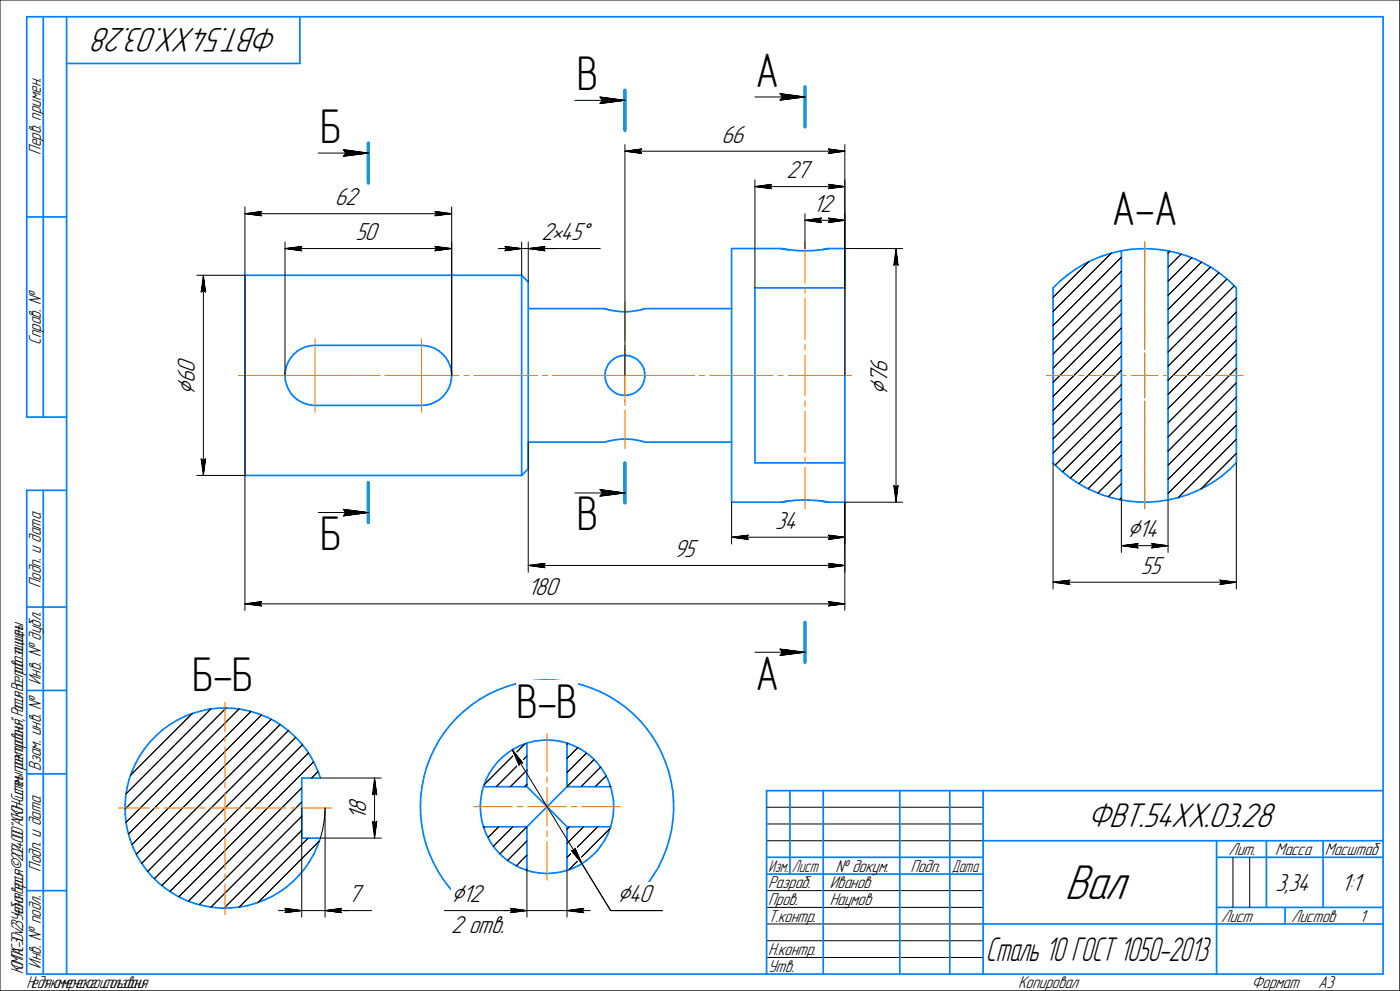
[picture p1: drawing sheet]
<svg xmlns="http://www.w3.org/2000/svg" width="420mm" height="297mm" viewBox="0 0 420 297" stroke-linecap="round" stroke-linejoin="round" font-family="sans-serif">
<defs><g id="words">
<text font-size="15.6" x="319.4" y="269.6">Вал</text>
<g font-size="14.6">
<text x="173.1" y="27">В</text>
<text x="226.7" y="26">А</text>
<text x="96.1" y="42.8">Б</text>
<text x="333.6" y="67.5">А-А</text>
<text x="173.1" y="159">В</text>
<text x="96.1" y="164.8">Б</text>
<text x="57.7" y="207.2">Б-Б</text>
<text x="226.7" y="206.7">А</text>
<text x="155" y="215.2">В-В</text>
</g>
<g font-size="10.9">
<text x="83.7" y="8.5" transform="rotate(-180 83.7 8.5)">ФВТ.54XX.03.28</text>
<text x="326.3" y="248">ФВТ.54XX.03.28</text>
</g>
<text font-size="10.6" x="295.8" y="288">Сталь 10 ГОСТ 1050-2013</text>
<g font-size="8.5">
<text x="58.5" y="118.3" transform="rotate(-90 58.5 118.3)">⌀</text>
<text x="266.3" y="118.3" transform="rotate(-90 266.3 118.3)">⌀</text>
<text x="338.2" y="161">⌀14</text>
<text x="135.3" y="270.4">⌀12</text>
<text x="185.2" y="270.4">⌀40</text>
</g>
<g font-size="7.8">
<text x="216.4" y="42.8">66</text>
<text x="235.9" y="53.4">27</text>
<text x="100.4" y="61.5">62</text>
<text x="244" y="63.5">12</text>
<text x="106.6" y="72">50</text>
<text x="162.5" y="72">2•45°</text>
<text x="58.5" y="111.7" transform="rotate(-90 58.5 111.7)">0</text>
<text x="266.3" y="111.7" transform="rotate(-90 266.3 111.7)">6</text>
<text x="58.5" y="114.9" transform="rotate(-90 58.5 114.9)">6</text>
<text x="266.3" y="114.9" transform="rotate(-90 266.3 114.9)">7</text>
<text x="232.6" y="158.5">34</text>
<text x="202.1" y="167">95</text>
<text x="342.3" y="172">55</text>
<text x="158.4" y="178.5">180</text>
<text x="109.9" y="245.8" transform="rotate(-90 109.9 245.8)">1</text>
<text x="109.9" y="243.7" transform="rotate(-90 109.9 243.7)">8</text>
<text x="382.7" y="267">3,34</text>
<text x="402.4" y="267">1:1</text>
<text x="104.5" y="270.4">7</text>
<text x="135.3" y="279.5">2 отв.</text>
</g>
<g font-size="5.5">
<text x="12.3" y="46.4" transform="rotate(-90 12.3 46.4)">Перв. примен.</text>
<text x="12.3" y="103.3" transform="rotate(-90 12.3 103.3)">Справ. №</text>
<text x="12.3" y="176.2" transform="rotate(-90 12.3 176.2)">Подп. и дата</text>
<text x="12.3" y="205.3" transform="rotate(-90 12.3 205.3)">Инв. № дубл.</text>
<text x="12.3" y="231.1" transform="rotate(-90 12.3 231.1)">Взам. инв. №</text>
<text x="368.6" y="256.3">Лит.</text>
<text x="382.6" y="256.3">Масса</text>
<text x="12.3" y="261.2" transform="rotate(-90 12.3 261.2)">Подп. и дата</text>
<text x="250.7" y="261.3">№ докум.</text>
<text x="273.1" y="261.3">Подп.</text>
<text x="230.5" y="266.3">Разраб.</text>
<text x="249" y="266.3">Иванов</text>
<text x="230.5" y="271.3">Пров.</text>
<text x="249" y="271.3">Наумов</text>
<text x="230.5" y="276.3">Т.контр.</text>
<text x="366.4" y="276.3">Лист</text>
<text x="387.4" y="276.3">Листов</text>
<text x="407.9" y="276.3">1</text>
<text x="230.5" y="286.3">Н.контр.</text>
<text x="12.3" y="290.3" transform="rotate(-90 12.3 290.3)">Инв. № подл.</text>
<text x="230.5" y="291.3">Утв.</text>
<text x="305.5" y="296.3">Копировал</text>
<text x="375.5" y="296.3">Формат</text>
<text x="395.5" y="296.3">A3</text>
</g>
<g font-size="5.4">
<text x="397.5" y="256.3">Масштаб</text>
<text x="230.6" y="261.3">Изм.</text>
<text x="237.6" y="261.3">Лист</text>
<text x="285.6" y="261.3">Дата</text>
<text x="7" y="292" transform="rotate(-90 7 292)">КОМПАС-3Dv23Учебнаяверсия©2024ООО&quot;АСКОН-Системыпроектирования&quot;,Россия.Всеправазащищены.</text>
<text x="8" y="296.2">Недлякоммерческогоиспользования</text>
</g>
</g></defs>
<g fill="none" stroke="#0080ff" stroke-width=".51">
<path d="M8 5v120zM8 5h12zM13 5v120zM20 5v287zM20 5h395zM20 19h70zM90 5v14zM415 5v287zM8 65h12zM219.5 74.5v76zM219.5 74.5h15zM234.5 74.5h.1"/>
<path d="M234.6 74.6h.1M234.7 74.6h.1M234.8 74.6h.1M234.9 74.6h.1M235 74.6h.1M235.1 74.6h.1M235.3 74.7h.1M235.4 74.7h.1M235.5 74.7h.2zM235.7 74.7h.1M235.8 74.7h.1M235.8 74.7l.3 .1z"/>
<path d="M236.1 74.8h.2zM236.3 74.8h.1M236.4 74.8h.1M236.4 74.8h.3zM236.7 74.8l.4 .1zM237.1 74.9l.9 .1zM238 75l1.4 .1zM239.4 75.1l2 .1zM241.4 75.2l2.4-.1zM243.8 75.1l1.7-.1zM245.5 75l1.2-.2zM246.7 74.8h.4z"/>
<path d="M247.1 74.8h.1M247.2 74.7h.2zM247.4 74.7h.1M247.5 74.7h.1M247.6 74.7h.1M247.7 74.7h.1M247.8 74.7h.1M247.9 74.6h.1M248 74.6h.1M248.1 74.6h.1M248.2 74.6h.1M248.3 74.6h.1"/>
<path d="M248.4 74.6h.1M248.5 74.6h.1M248.5 74.5h5zM253.5 74.5v11.8zM325.2 79.2l2.6-1.3zM327.8 77.9l2.7-1.1zM330.5 76.8l2.9-.9zM333.4 75.9l2.8-.7zM336.2 75.2h.3zM336.5 75.2v74.7zM336.5 75.2l2.8-.5zM339.3 74.7l3-.1z"/>
<path d="M342.3 74.6h2.9zM345.2 74.6l2.9 .2zM348.1 74.8l2.4 .4zM350.5 75.2l2.8 .7zM350.5 75.2v74.7zM353.3 75.9l2.8 .8zM356.1 76.7l2.8 1.1zM358.9 77.8l2.6 1.3zM361.5 79.1l2.5 1.4zM73.5 82.5h83zM73.5 82.5v60zM156.5 82.5l2 2.1z"/>
<path d="M156.5 82.5v60zM158.5 92.5h23zM158.5 84.6v55.9zM181.5 92.5h.1M181.5 92.6h.3zM181.8 92.6l.4 .1zM182.2 92.7l.6 .2zM182.8 92.9l.8 .2zM183.6 93.1l1.2 .1zM184.8 93.2l1.5 .2zM186.3 93.4l1.7 .1zM188 93.5l1.9-.2z"/>
<path d="M189.9 93.3l1.3-.2zM191.2 93.1l1-.2zM192.2 92.9l.7-.2zM192.9 92.7l.4-.1zM193.3 92.6l.2-.1zM193.5 92.5h26zM226.5 86.3h27zM226.5 86.3v52.4zM253.5 86.3v52.4zM316 86.3l2.1-2zM316 86.3v52.4zM318.1 84.3l2.2-1.9z"/>
<path d="M320.3 82.4l2.4-1.7zM322.7 80.7l2.5-1.5zM364 80.5l2.4 1.7zM366.4 82.2l2.3 1.9zM368.7 84.1l2.1 2zM370.8 86.1l.2 .2zM371 86.3v52.4zM85.5 112.7l.1 1.4zM85.6 111.3l-.1 1.4zM85.6 114.1l.4 1.3zM85.9 109.8l-.3 1.5zM86 115.4l.6 1.4z"/>
<path d="M86.5 108.5l-.6 1.3zM86.6 116.8l.7 1.2zM87.2 107.3l-.7 1.2zM87.3 118l1 1zM88.1 106.2l1.1-.9zM88.1 106.2l-.9 1.1zM88.3 119l1.1 .9zM89.2 105.3l1.2-.8zM89.4 119.9l1.2 .7zM90.4 104.5l1.3-.5zM91.7 104l1.4-.4zM93.1 103.6l1.4-.1z"/>
<path d="M94.5 103.5h32zM126.5 103.5l1.2 .1zM127.7 103.6l1.4 .3zM129.1 103.9l1.3 .5zM130.4 104.4l1.2 .8zM131.6 105.2l1.2 .9zM131.9 119.8l1-.9zM132.8 106.1l.9 1zM133.7 107.1l.8 1.2zM133.8 117.7l-.9 1.2zM134.5 108.3l.5 1.3zM134.6 116.6l-.8 1.1z"/>
<path d="M135 109.6l.4 1.4zM135.1 115.2l-.5 1.4zM135.4 113.8l-.3 1.4zM135.4 111l.1 1.4zM135.5 112.4l-.1 1.4zM181.5 112.4l.1 1.2zM181.6 111.3l-.1 1.1zM181.6 113.6l.3 1.1zM181.9 114.7l.5 1.1zM182 110.2l-.4 1.1zM182.4 115.8l.8 .9zM182.5 109.2l-.5 1z"/>
<path d="M183.2 116.7l.9 .7zM183.3 108.3l.9-.8zM183.3 108.3l-.8 .9zM184.1 117.4l.9 .6zM184.2 107.5l1.1-.5zM185 118l1.2 .4zM185.3 107l1.1-.4zM186.2 118.4l1.1 .1zM186.4 106.6l1.1-.1zM187.3 118.5h1.2zM187.5 106.5l.5 .1zM188 106.6l1.1 .1z"/>
<path d="M188.5 118.5l1.1-.4zM189.1 106.7l1.1 .5zM189.6 118.1l1-.4zM190.2 107.2l1 .6zM190.6 117.7l1-.7zM191.2 107.8l.8 .8zM192 108.6l.7 .9zM192.4 116.1l-.8 .9zM192.7 109.5l.5 1.1zM192.9 115.1l-.5 1zM193.2 110.6l.2 1.1zM193.3 114l-.4 1.1z"/>
<path d="M193.4 111.7l.1 1.2zM193.5 112.9l-.2 1.1zM8 125h12zM90.6 120.6l1.3 .5zM91.9 121.1l1.5 .4zM93.4 121.5h1.1zM94.5 121.5h32zM126.5 121.5l1.5-.1zM128 121.4l1.3-.3zM129.3 121.1l1.3-.6zM130.6 120.5l1.3-.7zM158.5 132.5h23z"/>
<path d="M181.6 132.5h.1M181.6 132.5l.4-.1zM182 132.4l.7-.2zM182.7 132.2l.9-.2zM183.6 132l1.3-.2zM184.9 131.8l1.6-.2zM186.5 131.6h1.8zM188.3 131.6l1.6 .1zM189.9 131.7l1.2 .3zM191.1 132l1 .1zM192.1 132.1l.7 .2zM192.8 132.3l.4 .1z"/>
<path d="M193.2 132.4l.3 .1zM193.5 132.5h26zM226.5 138.7h27zM253.5 138.7v11.8zM316 138.7l.1 .3zM316.1 139l2.2 2zM8 147v145zM8 147h12zM13 147v145zM73.5 142.5h83zM156.5 142.5l2-2zM219.5 150.5h15z"/>
<path d="M234.6 150.5h.1M234.8 150.5h.1M234.7 150.5h.1M234.9 150.5h.1M235 150.5h.1M235.1 150.4h.1M235 150.4h.1M235.2 150.4h.1M235.3 150.4h.1M235.4 150.4h.1M235.4 150.4h.1zM235.6 150.4h.1"/>
<path d="M235.7 150.4h.1M235.7 150.3h.1M235.7 150.3h.2zM235.9 150.3h.2zM236.2 150.3h.1M236.2 150.3l.9-.2zM237.1 150.1l1.5-.1zM238.6 150l2.4-.1zM241 149.9h2zM243 149.9l1.7 .1zM244.7 150l.9 .1zM245.6 150.1h.5z"/>
<path d="M246.1 150.1l.2 .1zM246.4 150.2h.1M246.5 150.2h.1M246.5 150.2l.3 .1zM246.8 150.3h.2zM247.1 150.3h.1M247.2 150.3h.1M247.2 150.3h.1zM247.3 150.3l.2 .1zM247.6 150.4h.1M247.6 150.4h.2zM248 150.4h.1"/>
<path d="M248.1 150.4h.1M248.1 150.5h.1M248.2 150.5h.1M248.3 150.5h.1M248.4 150.5h.1M248.5 150.5h.1M248.5 150.5h5zM318.3 141l2.2 1.9zM320.5 142.9l2.4 1.6zM322.9 144.5l2.6 1.5zM325.5 146l2.6 1.3zM328.1 147.3l2.7 1.1z"/>
<path d="M330.8 148.4l2.8 .8zM333.6 149.2l2.9 .7zM336.5 149.9l2.3 .4zM338.8 150.3l2.9 .2zM341.7 150.5h2.9zM344.6 150.5l3-.2zM347.6 150.3l2.9-.4zM350.5 149.9l.2-.1zM350.7 149.8l2.9-.6zM353.6 149.2l2.8-.9zM356.4 148.3l2.7-1.1zM359.1 147.2l2.6-1.3z"/>
<path d="M361.7 145.9l2.5-1.5zM364.2 144.4l2.4-1.7zM366.6 142.7l2.3-1.9zM368.9 140.8l2.1-2.1zM8 182h12zM8 207h12zM48.7 218.8l2.1-1.5zM50.8 217.3l2.3-1.3zM53.1 216l2.3-1.2zM55.4 214.8l2.4-.9zM57.8 213.9l2.5-.8zM60.3 213.1l2.5-.5z"/>
<path d="M62.8 212.6l2.6-.3zM65.4 212.3l2.1-.1zM67.5 212.2l2.6 .1zM70.1 212.3l2.6 .4zM72.7 212.7l2.5 .5zM75.2 213.2l2.5 .8zM77.7 214l2.5 1zM80.2 215l2.3 1.2zM82.5 216.2l2.2 1.4zM84.7 217.6l2 1.6zM86.7 219.2l1.9 1.7zM133.3 219.6l-1.6 2.4z"/>
<path d="M135.1 217.3l-1.8 2.3zM137.1 215.1l-2 2.2zM137.1 215.1l2.1-2zM139.2 213.1l2.4-1.8zM141.6 211.3l2.3-1.7zM143.9 209.6l2.6-1.4zM146.5 208.2l2.6-1.3zM149.1 206.9l2.8-1zM151.9 205.9l2.8-.9zM154.7 205l2.8-.6zM157.5 204.4l3-.4zM160.5 204l2.9-.2z"/>
<path d="M163.4 203.8l2.9 .1zM166.3 203.9l2.9 .3zM169.2 204.2l2.9 .5zM172.1 204.7l2.8 .7zM174.9 205.4l2.8 1zM177.7 206.4l2.7 1.1zM180.4 207.5l2.6 1.3zM183 208.8l2.5 1.6zM185.5 210.4l2.3 1.7zM187.8 212.1l2.2 1.9zM190 214l2.1 2.1zM192.1 216.1l1.9 2.3z"/>
<path d="M194 218.4l1.7 2.4zM8 232h12zM37.7 238.9l-.2 2.6zM38.1 236.3l-.4 2.6zM38.7 233.7l-.6 2.6zM39.6 231.3l-.9 2.4zM40.6 228.9l-1 2.4zM41.9 226.6l-1.3 2.3zM43.3 224.5l-1.4 2.1zM45 222.4l-1.7 2.1zM46.8 220.6l-1.8 1.8zM46.8 220.6l1.9-1.8z"/>
<path d="M88.6 220.9l1.8 1.9zM90.4 222.8l1.6 2.1zM90.5 233.2v18zM90.5 233.2h5.6zM92 224.9l1.4 2.2zM93.4 227.1l1.2 2.3zM94.6 229.4l1 2.4zM95.6 231.8l.5 1.4zM126.3 238.5l-.1 3zM126.7 235.7l-.4 2.8zM127.2 232.8l-.5 2.9zM128 230l-.8 2.8z"/>
<path d="M129 227.2l-1 2.8zM130.3 224.6l-1.3 2.6zM131.7 222l-1.4 2.6zM144.3 239.4l-.2 2.1zM144.6 237.3l-.3 2.1zM145.1 235.8h13zM145.1 235.8l-.5 1.5zM145.8 233.8l-.7 2zM146.8 231.9l-1 1.9zM147.9 230.2l-1.1 1.7zM149.2 228.5l-1.3 1.7zM149.2 228.5l1.5-1.5z"/>
<path d="M150.7 227l1.6-1.3zM152.3 225.7l1.8-1.2zM154.1 224.5l2-1zM156.1 223.5l1.9-.7zM158 222.8h.1M158.1 222.7v13.1zM158.1 222.7l2.1-.5zM158.1 235.8l6 6zM160.2 222.2l2.1-.3zM162.3 221.9l1.8-.1zM164.1 221.8l2.1 .1zM166.2 221.9l2.2 .4z"/>
<path d="M168.4 222.3l1.7 .4zM170.1 222.7v13.1zM170.1 222.7l2 .8zM170.1 235.8h13.1zM170.1 235.8l-6 6zM172.1 223.5l1.9 .9zM174 224.4l1.8 1.2zM175.8 225.6l1.7 1.3zM177.5 226.9l1.5 1.5zM179 228.4l1.3 1.7zM180.3 230.1l1.2 1.8zM181.5 231.9l.9 1.8z"/>
<path d="M182.4 233.7l.8 2zM183.2 235.7h.1M183.2 235.8l.5 2.1zM183.7 237.9l.4 2.1zM195.7 220.8l1.6 2.4zM197.3 223.2l1.3 2.6zM198.6 225.8l1.1 2.7zM199.7 228.5l1 2.8zM200.7 231.3l.6 2.9zM201.3 234.2l.5 2.9zM201.8 237.1l.3 2.8zM202.1 239.9v3z"/>
<path d="M230 237h185zM230 237v55zM237 237v25zM247 237v55zM270 237v55zM285 237v55zM295 237v55zM37.5 241.5l.1 2.6zM37.6 244.1l.2 2.6zM37.8 246.7l.5 2.5zM38.3 249.2l.8 2.5zM39.1 251.7l.9 2.4z"/>
<path d="M40 254.1l1.1 2.4zM41.1 256.5l1.3 2.2zM42.4 258.7l1.6 2.1zM90.5 251.2h5.6zM92.9 258.3l-1.5 2.1zM94.1 256l-1.2 2.3zM95.2 253.7l-1.1 2.3zM96.1 251.2l-.9 2.5zM126.2 241.5v2.9zM126.2 244.4l.3 2.9zM126.5 247.3l.6 2.9zM127.1 250.2l.7 2.8z"/>
<path d="M127.8 253l1 2.8zM128.8 255.8l1.2 2.7zM130 258.5l1.3 2.6zM144.1 241.5l.1 2.2zM144.2 243.7l.3 2.1zM144.5 245.8l.6 2zM145.1 247.9l.8 2zM145.1 247.9h.1M145.1 247.8h13zM145.9 249.9l.9 1.9zM146.8 251.8l1.1 1.8zM147.9 253.6l1.4 1.6z"/>
<path d="M149.3 255.2l1.5 1.6zM150.8 256.8l1.7 1.3zM152.5 258.1l1.8 1.1zM154.3 259.2l1.8 1zM158.1 247.8v13.1zM164.1 241.8l-6 6zM164.1 241.8l6 6zM170.1 247.8v13.1zM170.1 247.8h13.1zM174.1 259.2l1.8-1.2zM175.9 258l1.6-1.3zM177.5 256.7l1.5-1.5z"/>
<path d="M180.3 253.5l-1.3 1.7zM181.5 251.7l-1.2 1.8zM182.5 249.8l-1 1.9zM183.2 247.8l-.7 2zM183.6 246.3l-.4 1.5zM184 244.2l-.4 2.1zM184.1 240v2.1zM184.1 242.1l-.1 2.1zM197.7 259.8l-1.6 2.4zM198.9 257.1l-1.2 2.7zM200 254.4l-1.1 2.7zM200.8 251.6l-.8 2.8z"/>
<path d="M201.5 248.7l-.7 2.9zM201.9 245.8l-.4 2.9zM202.1 242.9l-.2 2.9zM230 257h65zM295 252h120zM365 252v40zM365 257h15zM380 252v20zM380 257h35zM397 252v20zM8 267h12zM44 260.8l1.7 2z"/>
<path d="M45.7 262.8l1.8 1.8zM47.5 264.6l2.1 1.6zM49.6 266.2l2.1 1.5zM51.7 267.7l2.3 1.3zM54 269l2.3 1.1zM56.3 270.1l2.5 .8zM58.8 270.9l2.5 .7zM61.3 271.6l2.5 .4zM63.8 272l2.6 .2zM66.4 272.2h2.7zM69.1 272.2l2.5-.3zM71.6 271.9l2.6-.4z"/>
<path d="M74.2 271.5l2.5-.7zM76.7 270.8l2.4-.9zM79.1 269.9l2.4-1.1zM81.5 268.8l2.3-1.4zM83.8 267.4l2.1-1.4zM85.9 266l2-1.7zM89.7 262.4l-1.8 1.9zM91.4 260.4l-1.7 2zM131.3 261.1l1.6 2.4zM132.9 263.5l1.8 2.4zM134.7 265.9l2 2.2zM156.1 260.2l2 .7z"/>
<path d="M158.1 260.9l1.5 .4zM159.6 261.3l2.1 .4zM161.7 261.7l2.2 .1zM163.9 261.8l2-.1zM165.9 261.7l2.2-.2zM168.1 261.5l2-.6zM170.2 260.9h.1M170.2 260.9l2-.7zM172.2 260.2l1.9-1zM192.6 266.9l-1 1.2zM194.5 264.7l-1.9 2.2zM196.1 262.2l-1.6 2.5z"/>
<path d="M230 262h65zM295 277h70zM365 277h50zM365 272h50zM385.6 272v5zM8 292h12zM20 292h395z"/>
</g>
<g fill="none" stroke="#ff8000" stroke-width=".3">
<path d="M241.5 72.5v12.3zM343.5 72.5v12.3zM343.5 72.5v7.6zM187.5 90.5v11.6zM241.5 89.5v12.3zM241.5 86.4v1.5zM343.5 89.5v12.3zM343.5 86.4v1.5zM343.5 81.6v1.5zM343.5 84.6v7.6zM343.5 93.7v1.5zM343.5 96.7v7.6z"/>
<path d="M71.5 112.6h19zM83.5 112.6h11zM92.1 112.6h1.5zM94.5 112.6v11zM94.5 101.5v11.1zM94.5 112.6h11zM95.1 112.6h19zM115.5 112.6h11zM115.6 112.6h1.6zM118.6 112.6h19.1zM126.5 112.6h11zM126.5 112.6v11z"/>
<path d="M126.5 101.5v11.1zM139.2 112.6h1.5zM142.2 112.6h19.1zM162.7 112.6h1.6zM165.8 112.6h19zM179.5 112.6h8zM186.3 112.6h1.5zM187.5 119.8v1.7zM187.5 106.7v11.6zM187.5 103.6v1.7zM187.5 112.6h8zM187.5 112.6v7.9z"/>
<path d="M187.5 104.5v8.1zM189.4 112.6h19zM209.9 112.6h1.5zM212.9 112.6h19zM233.5 112.6h1.5zM236.5 112.6h19zM241.5 106.4v12.3zM241.5 103.3v1.6zM314 112.6h8.2zM323.7 112.6h1.5zM326.7 112.6h8.2zM336.4 112.6h1.5z"/>
<path d="M339.4 112.6h4.1zM343.5 106.4v12.3zM343.5 103.3v1.6zM343.5 117.8v1.5zM343.5 112.6v3.7zM343.5 105.7v1.5zM343.5 108.8v3.8zM343.5 112.6h4.1zM349.1 112.6h1.5zM352.1 112.6h8.2zM361.8 112.6h1.5zM364.8 112.6h8.2z"/>
<path d="M187.5 123v11.5zM241.5 137.1v1.6zM241.5 123.3v12.3zM241.5 120.2v1.6zM343.5 137.1v1.6zM343.5 123.3v12.3zM343.5 120.2v1.6zM343.5 132.9v7.5zM343.5 129.9v1.5zM343.5 120.8v7.6zM241.5 140.2v12.3zM343.5 140.2v12.3z"/>
<path d="M343.5 144.9v7.6zM343.5 142v1.5zM67.5 210.3v9.2zM164.1 219.9v11.5zM67.5 220.9v1.5zM67.5 223.9v9.2zM67.5 234.6v1.5zM67.5 237.6v4.6zM164.1 236.1v11.5zM164.1 232.9v1.7zM35.5 242.2h9.2zM46.2 242.2h1.5z"/>
<path d="M49.2 242.2h9.2zM59.9 242.2h1.5zM62.9 242.2h4.6zM67.5 251.3v9.2zM67.5 248.4v1.4zM67.5 242.2v4.6zM67.5 242.2h4.6zM73.6 242.2h1.5zM76.6 242.2h9.2zM87.3 242.2h1.5zM90.3 242.2h9.2zM142.1 241.8h11.6z"/>
<path d="M155.2 241.8h1.7zM158.3 241.8h11.6zM164.1 252.3v11.5zM164.1 249.1v1.7zM171.4 241.8h1.7zM174.6 241.8h11.6zM67.5 265v9.2zM67.5 262v1.5z"/>
</g>
<path d="M187.5 27v12.1zM241.5 26v12zM110.5 42.9v12zM187.5 138.7v12.1zM110.5 144.7v11.9zM241.5 186.5v12z" fill="none" stroke="#009696" stroke-width="1"/>
<g fill="none" stroke="#000" stroke-width=".3">
<path d="M0 0v297zM0 0h420zM420 0v297zM172.5 30.1h15zM180 31l7.5-.9zM180 29.1l.8 1zM180 29.1l7.5 1zM180.8 30.1l-.8 .9zM226.5 29.1h15zM234 30l7.5-.9zM234 28.1l.8 1zM234 28.1l7.5 1z"/>
<path d="M234.8 29.1l-.8 .9zM95.5 45.9h15zM103 46.8l7.5-.9zM103 44.9l.7 1zM103 44.9l7.5 1zM103.7 45.9l-.7 .9zM187.5 43.3v69.3zM187.5 45.3l5-.7zM187.5 45.3l5 .7zM187.5 45.3h66zM192 45.3l.5 .7zM192.5 44.6l-.5 .7z"/>
<path d="M226.5 53.9v32.4zM226.5 55.9l5-.6zM226.5 55.9l5 .7zM226.5 55.9h27zM231 55.9l.5 .7zM231.5 55.3l-.5 .6zM248.5 56.6l5-.7zM248.5 55.3l.5 .6zM248.5 55.3l5 .6zM248.5 46l5-.7zM248.5 44.6l.5 .7zM248.5 44.6l5 .7z"/>
<path d="M249 55.9l-.5 .7zM249 45.3l-.5 .7zM253.5 53.9v32.4zM253.5 43.3v69.3zM73.5 62v80.5zM73.5 64.1l5-.7zM73.5 64.1l5 .6zM73.5 64.1h62zM78 64.1l.5 .6zM78.5 63.4l-.5 .7zM85.5 72.5v40.1zM85.5 74.5l5-.6z"/>
<path d="M85.5 74.5l5 .7zM85.5 74.5h50zM90 74.5l.5 .7zM90.5 73.9l-.5 .6zM130.5 64.7l5-.6zM130.5 63.4l.5 .7zM130.5 63.4l5 .7zM130.5 75.2l5-.7zM130.5 73.9l.5 .6zM130.5 73.9l5 .6zM131 64.1l-.5 .6zM131 74.5l-.5 .7z"/>
<path d="M135.5 62v50.6zM135.5 72.5v40.1zM149.5 74.5h7zM151.5 73.9l5 .6zM151.5 73.9l.5 .6zM151.5 75.2l5-.7zM152 74.5l-.5 .7zM156.5 72.5v10zM156.5 74.5h2zM158.5 74.5h8zM158.5 72.5v12.1zM158.5 74.5l5 .7z"/>
<path d="M158.5 74.5l5-.6zM158.5 74.5h7zM160.5 74.5h19.6zM163 74.5l.5 .7zM163.5 73.9l-.5 .6zM241.5 64.1v10.4zM241.5 66l5-.6zM241.5 66l5 .7zM241.5 66h12zM246 66l.5 .7zM246.5 65.4l-.5 .6zM248.5 66.7l5-.7z"/>
<path d="M248.5 65.4l.5 .6zM248.5 65.4l5 .6zM249 66l-.5 .7zM253.5 64.1v10.4zM253.5 74.5h17.3zM268.2 79.5l.6-.5zM268.8 74.5l.7 5zM268.8 79l.7 .5zM268.8 74.5l-.6 5zM268.8 74.5v76zM326.6 78.5l-10.6 10.6zM336.5 77.1l-20.5 20.5z"/>
<path d="M350.5 75.9l.5-.6zM354.4 76.1l-3.9 4zM357.6 77.2l-7.1 7.1zM59 82.5h14.5zM60.3 87.5l.7-.5zM61 82.5l.7 5zM61 87l.7 .5zM61 82.5l-.7 5zM61 82.5v60zM316 93.4l17.5-17.5zM336.5 98.3l-20.5 20.5zM336.5 89.9l-20.5 20.4z"/>
<path d="M336.5 85.6l-20.5 20.5zM336.5 81.3l-20.5 20.5zM350.5 92.8l12.7-12.8zM350.5 88.6l10-10zM365.8 81.7l-15.3 15.3zM371 97.8l-20.5 20.5zM371 89.3l-20.5 20.5zM316 114.6l20.5-20.5zM336.5 111l-20.5 20.6zM336.5 102.6l-20.5 20.4zM350.5 114l20.5-20.5zM350.5 105.6l19.8-19.9z"/>
<path d="M350.5 101.3l17.6-17.6zM371 119l-20.5 20.5zM371 110.5l-20.5 20.5zM371 106.2l-20.5 20.6zM371 102l-20.5 20.5zM60.3 137.6l.7 4.9zM60.3 137.6l.7 .4zM61 138l.7-.4zM61.7 137.6l-.7 4.9zM158.5 132.5v39zM316 135.8l20.5-20.5zM316 127.3l20.5-20.5z"/>
<path d="M316 138.7v37.9zM316.6 139.4l19.9-19.9zM336.5 136.5l-10 10zM336.5 132.2l-12.8 12.8zM350.5 135.2l20.5-20.4zM371 135.9l-10.7 10.7zM371 131.7l-17.5 17.5zM371 123.2l-20.5 20.5zM371 138.7v37.9zM59 142.5h14.5zM73.5 142.5v40.5zM95.5 153.6h15z"/>
<path d="M103 154.7l7.5-1.1zM103 152.7l.7 .9zM103 152.7l7.5 .9zM103.7 153.6l-.7 1.1zM172.5 147.8h15zM180 148.7l7.5-.9zM180 146.8l.8 1zM180 146.8l7.5 1zM180.8 147.8l-.8 .9zM219.5 150.5v12.6zM253.5 150.5h17.3zM253.5 150.5v32.5z"/>
<path d="M253.5 150.5v21zM253.5 150.5v12.6zM268.2 145.5l.6 5zM268.2 145.5l.6 .5zM268.8 146l.7-.5zM269.5 145.5l-.7 5zM318.8 141.4l17.7-17.6zM321.2 143.3l15.3-15.3zM329.4 147.8l7.1-7zM332.5 148.9l4-3.9zM336.5 149.2l-.5 .6zM336.5 149.9v15.7z"/>
<path d="M350.5 147.9l20.5-20.4zM350.5 149.9v15.7zM158.5 169.5l5-.6zM158.5 169.5l5 .7zM158.5 169.5h95zM163 169.5l.5 .7zM163.5 168.9l-.5 .6zM219.5 161l5-.6zM219.5 161l5 .7zM219.5 161h34zM224 161l.5 .7zM224.5 160.4l-.5 .6z"/>
<path d="M248.5 170.2l5-.7zM248.5 168.9l.5 .6zM248.5 168.9l5 .6zM248.5 161.7l5-.7zM248.5 160.4l.5 .6zM248.5 160.4l5 .6zM249 169.5l-.5 .7zM249 161l-.5 .7zM316 174.5l5-.6zM316 174.5l5 .7zM316 174.5h55zM320.5 174.5l.5 .7z"/>
<path d="M321 173.9l-.5 .6zM336.5 163.6l5-.6zM336.5 163.6l5 .7zM336.5 163.6h14zM341 163.6l.5 .7zM341.5 163l-.5 .6zM345.5 164.3l5-.7zM345.5 163l.4 .6zM345.5 163l5 .6zM345.9 163.6l-.4 .7zM366 175.2l5-.7zM366 173.9l.5 .6z"/>
<path d="M366 173.9l5 .6zM366.5 174.5l-.5 .7zM73.5 181l5-.7zM73.5 181l5 .6zM73.5 181h180zM78 181l.5 .6zM78.5 180.3l-.5 .7zM226.5 195.5h15zM234 196.5l7.5-1zM234 194.6l.8 .9zM234 194.6l7.5 .9zM234.8 195.5l-.8 1z"/>
<path d="M248.5 181.6l5-.6zM248.5 180.3l.5 .7zM248.5 180.3l5 .7zM249 181l-.5 .6zM71.7 212.5l-33.9 34zM78.5 214.3l-38.9 38.9zM84 217.2l-41.5 41.6zM37.8 238l25.5-25.5zM39.2 232.4l18.5-18.5zM93.5 233.2l1.9-1.9zM96.1 233.2h18.3zM111.8 238.3l.6-.6z"/>
<path d="M112.4 233.2l.7 5.1zM112.4 237.7l.7 .6zM112.4 233.2l-.6 5.1zM112.4 233.2v18zM145.2 235.3l12.3-12.3zM148.9 235.8l9.2-9.2zM153.1 235.8l5-4.9zM153.7 224.8l3.2 3.9zM153.7 224.8l2 4.6zM153.7 224.8l20.9 34.1zM156 228.6l.9 .1zM156 228.6l-.3 .8z"/>
<path d="M158.1 235.1l-.7 .7zM170.1 235.8l8.2-8.1zM170.1 231.6l5.9-5.9zM170.1 227.4l3.3-3.3zM170.1 223.1l.3-.3zM174.4 235.8l5.8-5.8zM178.6 235.8l3.3-3.2zM183.1 235.5l-.2 .3zM37.5 242.5l30.3-30.3zM38.6 250l36.7-36.8zM40.9 256.1l40.5-40.5zM90.5 242.2v32.7z"/>
<path d="M95.8 252.1l-18.4 18.5zM96.1 251.2h18.3zM96.8 248.7l-.7 2.5zM97.3 246.2l-.5 2.5zM97.5 243.6l-.2 2.6zM97.5 242.2v1.4zM97.5 242.2v32.7zM111.8 246.2l.6 5zM111.8 246.2l.6 .5zM112.4 246.7l.7-.5zM113.1 246.2l-.7 5zM145.1 248.1l.3-.3z"/>
<path d="M146.4 251.1l3.2-3.3zM148 253.7l5.9-5.9zM150 256l8.1-8.2zM158.1 256.3l-3.2 3.3zM158.1 252.1l-5.8 5.9zM170.1 257l9.2-9.2zM170.1 252.8l5-5zM170.1 248.6l.8-.8zM171.4 255l3.2 3.9zM171.4 255l.8 .1zM172.6 254.3l-.4 .8zM172.6 254.3l2 4.6z"/>
<path d="M174.6 258.9l8.6 14.1zM230 247h65zM230 252h65zM230 242h65zM369.9 257v15zM375 257v15zM44.3 261.2l42.2-42.2zM46.3 263.4l42.4-42.4zM48.5 265.5l42.3-42.3zM51 267.3l41.6-41.6zM53.6 268.8l40.5-40.4zM56.6 270.1l33.9-33.9z"/>
<path d="M59.8 271.2l30.7-30.7zM63.3 271.9l27.2-27.2zM67.2 272.2l23.3-23.3zM71.7 271.9l20.8-20.7zM83.5 273h7zM85.5 272.3l5 .7zM85.5 272.3l.5 .7zM85.5 273.6l5-.6zM86 273l-.5 .6zM90.5 273h7zM97.5 273h5zM97.5 273l5 .6z"/>
<path d="M97.5 273l5-.7zM97.5 273h7zM102 273l.5 .6zM102.5 273h9zM102.5 272.3l-.5 .7zM133.3 273h19.8zM151.1 273h7zM153.1 273h5zM153.1 272.3l5 .7zM153.1 272.3l.5 .7zM153.1 273.6l5-.6zM153.6 273l-.5 .6z"/>
<path d="M158.1 260.5l-.2 .3zM158.1 260.9v14zM158.1 273h12zM170.1 260.9v14zM170.1 273l5 .6zM170.1 273l5-.7zM170.1 273h7zM170.7 260.7l12.3-12.3zM174.6 273l.5 .6zM175.1 272.3l-.5 .7zM183.2 273h15.6zM230 267h65z"/>
<path d="M230 272h65zM230 277h65zM0 297h420zM230 282h65zM230 287h65z"/>
</g>
<g fill="#fff" stroke="#fff" stroke-width=".3">
<path d="M226.7 14.8h7.1zM226.7 14.8h7.1zM226.7 14.9h7.1zM226.7 15h7.1zM226.7 15h7.1zM226.7 15.1h7.1zM226.7 15.1h7.1zM226.7 15.2h7.1zM226.7 15.2h7.1zM226.7 15.3h7.1zM226.7 15.4h7.1zM226.7 15.4h7.1zM226.7 15.5h7.1zM226.7 15.5h7.1zM226.7 15.6h7.1zM226.7 15.6h7.1zM226.7 15.7h7.1zM226.7 15.7h7.1zM226.7 15.8h7.1zM226.7 15.9h7.1zM226.7 15.9h7.1zM226.7 16h7.1zM226.7 16h7.1zM226.7 16.1h7.1zM226.7 16.1h7.1zM226.7 16.2h7.1zM226.7 16.3h7.1zM226.7 16.3h7.1zM226.7 16.4h7.1zM226.7 16.4h7.1zM226.7 16.5h7.1zM226.7 16.5h7.1zM226.7 16.6h7.1zM226.7 16.7h7.1zM226.7 16.7h7.1zM226.7 16.8h7.1zM226.7 16.8h7.1zM226.7 16.9h7.1zM226.7 16.9h7.1zM226.7 17h7.1zM226.7 17h7.1zM226.7 17.1h7.1zM226.7 17.2h7.1zM226.7 17.2h7.1zM226.7 17.3h7.1zM226.7 17.3h7.1zM226.7 17.4h7.1zM226.7 17.4h7.1zM226.7 17.5h7.1zM226.7 17.6h7.1zM226.7 17.6h7.1zM226.7 17.7h7.1zM226.7 17.7h7.1zM226.7 17.8h7.1zM226.7 17.8h7.1zM226.7 17.9h7.1zM226.7 17.9h7.1zM226.7 18h7.1zM226.7 18.1h7.1zM226.7 18.1h7.1zM226.7 18.2h7.1zM226.7 18.2h7.1zM226.7 18.3h7.1zM226.7 18.3h7.1zM226.7 18.4h7.1zM226.7 18.5h7.1zM226.7 18.5h7.1zM226.7 18.6h7.1zM226.7 18.6h7.1zM226.7 18.7h7.1zM226.7 18.7h7.1zM226.7 18.8h7.1zM226.7 18.9h7.1zM226.7 18.9h7.1zM226.7 19h7.1zM226.7 19h7.1zM226.7 19.1h7.1zM226.7 19.1h7.1zM226.7 19.2h7.1zM226.7 19.2h7.1zM226.7 19.3h7.1zM226.7 19.4h7.1zM226.7 19.4h7.1zM226.7 19.5h7.1zM226.7 19.5h7.1zM226.7 19.6h7.1zM226.7 19.6h7.1zM226.7 19.7h7.1zM226.7 19.8h7.1zM226.7 19.8h7.1zM226.7 19.9h7.1zM226.7 19.9h7.1zM226.7 20h7.1zM226.7 20h7.1zM226.7 20.1h7.1zM226.7 20.2h7.1zM226.7 20.2h7.1zM226.7 20.3h7.1zM226.7 20.3h7.1zM226.7 20.4h7.1zM226.7 20.4h7.1zM226.7 20.5h7.1zM226.7 20.5h7.1zM226.7 20.6h7.1zM226.7 20.7h7.1zM226.7 20.7h7.1zM226.7 20.8h7.1zM226.7 20.8h7.1zM226.7 20.9h7.1zM226.7 20.9h7.1zM226.7 21h7.1zM226.7 21.1h7.1zM226.7 21.1h7.1zM226.7 21.2h7.1zM226.7 21.2h7.1zM226.7 21.3h7.1zM226.7 21.3h7.1zM226.7 21.4h7.1zM226.7 21.4h7.1zM226.7 21.5h7.1zM226.7 21.6h7.1zM226.7 21.6h7.1zM226.7 21.7h7.1zM226.7 21.7h7.1zM226.7 21.8h7.1zM226.7 21.8h7.1zM226.7 21.9h7.1zM226.7 22h7.1zM226.7 22h7.1zM226.7 22.1h7.1zM226.7 22.1h7.1zM226.7 22.2h7.1zM226.7 22.2h7.1zM226.7 22.3h7.1zM226.7 22.4h7.1zM226.7 22.4h7.1zM226.7 22.5h7.1zM226.7 22.5h7.1zM226.7 22.6h7.1zM226.7 22.6h7.1zM226.7 22.7h7.1zM226.7 22.7h7.1zM226.7 22.8h7.1zM226.7 22.9h7.1zM226.7 22.9h7.1zM226.7 23h7.1zM226.7 23h7.1zM226.7 23.1h7.1zM226.7 23.1h7.1zM226.7 23.2h7.1zM226.7 23.3h7.1zM226.7 23.3h7.1zM226.7 23.4h7.1zM226.7 23.4h7.1zM226.7 23.5h7.1zM226.7 23.5h7.1zM226.7 23.6h7.1zM226.7 23.7h7.1zM226.7 23.7h7.1zM226.7 23.8h7.1zM226.7 23.8h7.1zM226.7 23.9h7.1zM226.7 23.9h7.1zM226.7 24h7.1zM226.7 24h7.1zM226.7 24.1h7.1zM226.7 24.2h7.1zM226.7 24.2h7.1zM226.7 24.3h7.1zM226.7 24.3h7.1zM226.7 24.4h7.1zM226.7 24.4h7.1zM226.7 24.5h7.1zM226.7 24.6h7.1zM226.7 24.6h7.1zM226.7 24.7h7.1zM226.7 24.7h7.1zM226.7 24.8h7.1zM226.7 24.8h7.1zM226.7 24.9h7.1zM226.7 24.9h7.1zM226.7 25h7.1zM226.7 25.1h7.1zM226.7 25.1h7.1zM226.7 25.2h7.1zM226.7 25.2h7.1zM226.7 25.3h7.1zM226.7 25.3h7.1zM226.7 25.4h7.1zM226.7 25.5h7.1zM226.7 25.5h7.1zM226.7 25.6h7.1zM226.7 25.6h7.1zM226.7 25.7h7.1zM226.7 25.7h7.1zM226.7 25.8h7.1zM226.7 25.9h7.1zM226.7 25.9h7.1zM226.7 26h7.1zM226.7 26h7.1zM226.7 26.1h7.1zM226.7 26.1h7.1zM226.7 26.2h7.1zM226.7 26.2h7.1zM226.7 26.3h7.1zM226.7 26.4h7.1zM226.7 26.4h7.1zM226.7 26.5h7.1zM226.7 26.5h7.1zM226.7 26.6h7.1zM226.7 26.6h7.1zM226.7 26.7h7.1zM226.7 26.8h7.1zM226.7 26.8h7.1zM226.7 26.9h7.1zM226.7 26.9h7.1zM226.7 27h7.1zM226.7 27h7.1zM226.7 27.1h7.1zM226.7 27.1h7.1zM226.7 27.2h7.1zM226.7 27.3h7.1zM226.7 27.3h7.1zM226.7 27.4h7.1zM226.7 27.4h7.1zM226.7 27.5h7.1zM226.7 27.5h7.1zM226.7 27.6h7.1zM226.7 27.7h7.1zM226.7 27.7h7.1zM226.7 27.8h7.1zM226.7 27.8h7.1zM226.7 27.9h7.1zM226.7 27.9h7.1zM226.7 28h7.1zM226.7 28.1h7.1zM226.7 28.1h7.1zM226.7 28.2h7.1zM226.7 28.2h7.1zM226.7 28.3h7.1zM226.7 28.3h7.1zM226.7 28.4h7.1zM226.7 28.4h7.1zM226.7 28.5h7.1zM226.7 28.6h7.1zM226.7 28.6h7.1zM226.7 28.7h7.1zM226.7 28.7h7.1zM226.7 28.8h7.1zM226.7 28.8h7.1zM226.7 28.9h7.1zM226.7 29h7.1zM226.7 29h7.1z"/>
<path d="M226.7 195.5h7.1zM226.7 195.6h7.1zM226.7 195.6h7.1zM226.7 195.7h7.1zM226.7 195.7h7.1zM226.7 195.8h7.1zM226.7 195.9h7.1zM226.7 195.9h7.1zM226.7 196h7.1zM226.7 196h7.1zM226.7 196.1h7.1zM226.7 196.1h7.1zM226.7 196.2h7.1zM226.7 196.3h7.1zM226.7 196.3h7.1zM226.7 196.4h7.1zM226.7 196.4h7.1zM226.7 196.5h7.1zM226.7 196.5h7.1zM226.7 196.6h7.1zM226.7 196.7h7.1zM226.7 196.7h7.1zM226.7 196.8h7.1zM226.7 196.8h7.1zM226.7 196.9h7.1zM226.7 196.9h7.1zM226.7 197h7.1zM226.7 197h7.1zM226.7 197.1h7.1zM226.7 197.2h7.1zM226.7 197.2h7.1zM226.7 197.3h7.1zM226.7 197.3h7.1zM226.7 197.4h7.1zM226.7 197.4h7.1zM226.7 197.5h7.1zM226.7 197.6h7.1zM226.7 197.6h7.1zM226.7 197.7h7.1zM226.7 197.7h7.1zM226.7 197.8h7.1zM226.7 197.8h7.1zM226.7 197.9h7.1zM226.7 198h7.1zM226.7 198h7.1zM226.7 198.1h7.1zM226.7 198.1h7.1zM226.7 198.2h7.1zM226.7 198.2h7.1zM226.7 198.3h7.1zM226.7 198.3h7.1zM226.7 198.4h7.1zM226.7 198.5h7.1zM226.7 198.5h7.1zM226.7 198.6h7.1zM226.7 198.6h7.1zM226.7 198.7h7.1zM226.7 198.7h7.1zM226.7 198.8h7.1zM226.7 198.9h7.1zM226.7 198.9h7.1zM226.7 199h7.1zM226.7 199h7.1zM226.7 199.1h7.1zM226.7 199.1h7.1zM226.7 199.2h7.1zM226.7 199.2h7.1zM226.7 199.3h7.1zM226.7 199.4h7.1zM226.7 199.4h7.1zM226.7 199.5h7.1zM226.7 199.5h7.1zM226.7 199.6h7.1zM226.7 199.6h7.1zM226.7 199.7h7.1zM226.7 199.8h7.1zM226.7 199.8h7.1zM226.7 199.9h7.1zM226.7 199.9h7.1zM226.7 200h7.1zM226.7 200h7.1zM226.7 200.1h7.1zM226.7 200.2h7.1zM226.7 200.2h7.1zM226.7 200.3h7.1zM226.7 200.3h7.1zM226.7 200.4h7.1zM226.7 200.4h7.1zM226.7 200.5h7.1zM226.7 200.5h7.1zM226.7 200.6h7.1zM226.7 200.7h7.1zM226.7 200.7h7.1zM226.7 200.8h7.1zM226.7 200.8h7.1zM226.7 200.9h7.1zM226.7 200.9h7.1zM226.7 201h7.1zM226.7 201.1h7.1zM226.7 201.1h7.1zM226.7 201.2h7.1zM226.7 201.2h7.1zM226.7 201.3h7.1zM226.7 201.3h7.1zM226.7 201.4h7.1zM226.7 201.5h7.1zM226.7 201.5h7.1zM226.7 201.6h7.1zM226.7 201.6h7.1zM226.7 201.7h7.1zM226.7 201.7h7.1zM226.7 201.8h7.1zM226.7 201.8h7.1zM226.7 201.9h7.1zM226.7 202h7.1zM226.7 202h7.1zM226.7 202.1h7.1zM226.7 202.1h7.1zM226.7 202.2h7.1zM226.7 202.2h7.1zM226.7 202.3h7.1zM226.7 202.4h7.1zM226.7 202.4h7.1zM226.7 202.5h7.1zM226.7 202.5h7.1zM226.7 202.6h7.1zM226.7 202.6h7.1zM226.7 202.7h7.1zM226.7 202.7h7.1zM226.7 202.8h7.1zM226.7 202.9h7.1zM226.7 202.9h7.1zM226.7 203h7.1zM226.7 203h7.1zM226.7 203.1h7.1zM226.7 203.1h7.1zM226.7 203.2h7.1zM226.7 203.3h7.1zM226.7 203.3h7.1zM226.7 203.4h7.1zM226.7 203.4h7.1zM226.7 203.5h7.1zM226.7 203.5h7.1zM226.7 203.6h7.1zM226.7 203.7h7.1zM226.7 203.7h7.1zM226.7 203.8h7.1zM226.7 203.8h7.1zM226.7 203.9h7.1zM226.7 203.9h7.1zM226.7 204h7.1zM226.7 204h7.1zM226.7 204.1h7.1zM226.7 204.2h7.1zM226.7 204.2h7.1zM226.7 204.3h7.1zM226.7 204.3h7.1zM226.7 204.4h7.1zM226.7 204.4h7.1zM226.7 204.5h7.1zM226.7 204.6h7.1zM226.7 204.6h7.1zM226.7 204.7h7.1zM226.7 204.7h7.1zM226.7 204.8h7.1zM226.7 204.8h7.1zM226.7 204.9h7.1zM226.7 204.9h7.1zM226.7 205h7.1zM226.7 205.1h7.1zM226.7 205.1h7.1zM226.7 205.2h7.1zM226.7 205.2h7.1zM226.7 205.3h7.1zM226.7 205.3h7.1zM226.7 205.4h7.1zM226.7 205.5h7.1zM226.7 205.5h7.1zM226.7 205.6h7.1zM226.7 205.6h7.1zM226.7 205.7h7.1zM226.7 205.7h7.1zM226.7 205.8h7.1zM226.7 205.9h7.1zM226.7 205.9h7.1zM226.7 206h7.1zM226.7 206h7.1zM226.7 206.1h7.1zM226.7 206.1h7.1zM226.7 206.2h7.1zM226.7 206.2h7.1zM226.7 206.3h7.1zM226.7 206.4h7.1zM226.7 206.4h7.1zM226.7 206.5h7.1zM226.7 206.5h7.1zM226.7 206.6h7.1zM226.7 206.6h7.1zM226.7 206.7h7.1zM226.7 206.8h7.1zM226.7 206.8h7.1zM226.7 206.9h7.1zM226.7 206.9h7.1zM226.7 207h7.1zM226.7 207h7.1zM226.7 207.1h7.1zM226.7 207.2h7.1zM226.7 207.2h7.1zM226.7 207.3h7.1zM226.7 207.3h7.1zM226.7 207.4h7.1zM226.7 207.4h7.1zM226.7 207.5h7.1zM226.7 207.5h7.1zM226.7 207.6h7.1zM226.7 207.7h7.1zM226.7 207.7h7.1zM226.7 207.8h7.1zM226.7 207.8h7.1zM226.7 207.9h7.1zM226.7 207.9h7.1zM226.7 208h7.1zM226.7 208.1h7.1zM226.7 208.1h7.1zM226.7 208.2h7.1zM226.7 208.2h7.1zM226.7 208.3h7.1zM226.7 208.3h7.1zM226.7 208.4h7.1zM226.7 208.4h7.1zM226.7 208.5h7.1zM226.7 208.6h7.1zM226.7 208.6h7.1zM226.7 208.7h7.1zM226.7 208.7h7.1zM226.7 208.8h7.1zM226.7 208.8h7.1zM226.7 208.9h7.1zM226.7 209h7.1zM226.7 209h7.1zM226.7 209.1h7.1zM226.7 209.1h7.1zM226.7 209.2h7.1zM226.7 209.2h7.1zM226.7 209.3h7.1zM226.7 209.4h7.1zM226.7 209.4h7.1zM226.7 209.5h7.1zM226.7 209.5h7.1zM226.7 209.6h7.1zM226.7 209.6h7.1zM226.7 209.7h7.1zM226.7 209.7h7.1z"/>
<path d="M233.5 27.5h.5zM233.5 27.6h.9zM233.5 27.7h1.3zM233.5 27.7h1.7zM233.5 27.8h2.1zM233.5 27.8h2.5zM233.5 27.9h2.9zM233.5 27.9h3.3zM233.5 28h3.7zM233.5 28.1h4.2zM233.5 28.1h4.6zM233.5 28.2h5zM233.5 28.2h5.4zM233.5 28.3h5.8zM233.5 28.3h6.2zM233.5 28.4h6.4zM233.5 28.4h6.5zM233.5 28.5h6.7zM233.5 28.6h6.8zM233.5 28.6h7zM233.5 28.7h7.1zM233.5 28.7h7.2zM233.5 28.8h7.3zM233.5 28.8h7.5zM233.5 28.9h7.6zM233.5 29h7.8zM233.5 29h7.9zM233.5 29.1h8zM233.5 29.1h7.9zM233.5 29.2h7.8zM233.5 29.2h7.6zM233.5 29.3h7.5zM233.5 29.4h7.3zM233.5 29.4h7.2zM233.5 29.5h7.1zM233.5 29.5h7zM233.5 29.6h6.8zM233.5 29.6h6.7zM233.5 29.7h6.5zM233.5 29.7h6.4zM233.5 29.8h6.2zM233.5 29.9h5.8zM233.5 29.9h5.4zM233.5 30h4.9zM233.5 30h4.5zM233.5 30.1h4zM233.5 30.1h3.6zM233.5 30.2h3.1zM233.5 30.3h2.7zM233.5 30.3h2.3zM233.5 30.4h1.8zM233.5 30.4h1.4zM233.5 30.5h.9zM233.5 30.5h.5z"/>
<path d="M233.5 194h.5zM233.5 194.1h.9zM233.5 194.1h1.3zM233.5 194.2h1.7zM233.5 194.2h2.1zM233.5 194.3h2.5zM233.5 194.3h2.9zM233.5 194.4h3.3zM233.5 194.5h3.7zM233.5 194.5h4.2zM233.5 194.6h4.6zM233.5 194.6h5zM233.5 194.7h5.4zM233.5 194.7h5.8zM233.5 194.8h6.2zM233.5 194.8h6.4zM233.5 194.9h6.5zM233.5 195h6.7zM233.5 195h6.8zM233.5 195.1h7zM233.5 195.1h7.1zM233.5 195.2h7.2zM233.5 195.2h7.3zM233.5 195.3h7.5zM233.5 195.4h7.6zM233.5 195.4h7.8zM233.5 195.5h7.9zM233.5 195.5h8zM233.5 195.6h7.9zM233.5 195.6h7.8zM233.5 195.7h7.6zM233.5 195.7h7.5zM233.5 195.8h7.3zM233.5 195.9h7.2zM233.5 195.9h7.1zM233.5 196h7zM233.5 196h6.8zM233.5 196.1h6.7zM233.5 196.1h6.5zM233.5 196.2h6.4zM233.5 196.3h6.2zM233.5 196.3h5.8zM233.5 196.4h5.4zM233.5 196.4h5zM233.5 196.5h4.6zM233.5 196.5h4.2zM233.5 196.6h3.7zM233.5 196.7h3.3zM233.5 196.7h2.9zM233.5 196.8h2.5zM233.5 196.8h2.1zM233.5 196.9h1.7zM233.5 196.9h1.3zM233.5 197h.9zM233.5 197h.5z"/>
<path d="M96.1 31.6h6.3zM96.1 31.7h6.3zM96.1 31.7h6.3zM96.1 31.8h6.3zM96.1 31.8h6.3zM96.1 31.9h6.3zM96.1 31.9h6.3zM96.1 32h6.3zM96.1 32.1h6.3zM96.1 32.1h6.3zM96.1 32.2h6.3zM96.1 32.2h6.3zM96.1 32.3h6.3zM96.1 32.3h6.3zM96.1 32.4h6.3zM96.1 32.5h6.3zM96.1 32.5h6.3zM96.1 32.6h6.3zM96.1 32.6h6.3zM96.1 32.7h6.3zM96.1 32.7h6.3zM96.1 32.8h6.3zM96.1 32.9h6.3zM96.1 32.9h6.3zM96.1 33h6.3zM96.1 33h6.3zM96.1 33.1h6.3zM96.1 33.1h6.3zM96.1 33.2h6.3zM96.1 33.2h6.3zM96.1 33.3h6.3zM96.1 33.4h6.3zM96.1 33.4h6.3zM96.1 33.5h6.3zM96.1 33.5h6.3zM96.1 33.6h6.3zM96.1 33.6h6.3zM96.1 33.7h6.3zM96.1 33.8h6.3zM96.1 33.8h6.3zM96.1 33.9h6.3zM96.1 33.9h6.3zM96.1 34h6.3zM96.1 34h6.3zM96.1 34.1h6.3zM96.1 34.1h6.3zM96.1 34.2h6.3zM96.1 34.3h6.3zM96.1 34.3h6.3zM96.1 34.4h6.3zM96.1 34.4h6.3zM96.1 34.5h6.3zM96.1 34.5h6.3zM96.1 34.6h6.3zM96.1 34.7h6.3zM96.1 34.7h6.3zM96.1 34.8h6.3zM96.1 34.8h6.3zM96.1 34.9h6.3zM96.1 34.9h6.3zM96.1 35h6.3zM96.1 35.1h6.3zM96.1 35.1h6.3zM96.1 35.2h6.3zM96.1 35.2h6.3zM96.1 35.3h6.3zM96.1 35.3h6.3zM96.1 35.4h6.3zM96.1 35.4h6.3zM96.1 35.5h6.3zM96.1 35.6h6.3zM96.1 35.6h6.3zM96.1 35.7h6.3zM96.1 35.7h6.3zM96.1 35.8h6.3zM96.1 35.8h6.3zM96.1 35.9h6.3zM96.1 36h6.3zM96.1 36h6.3zM96.1 36.1h6.3zM96.1 36.1h6.3zM96.1 36.2h6.3zM96.1 36.2h6.3zM96.1 36.3h6.3zM96.1 36.4h6.3zM96.1 36.4h6.3zM96.1 36.5h6.3zM96.1 36.5h6.3zM96.1 36.6h6.3zM96.1 36.6h6.3zM96.1 36.7h6.3zM96.1 36.7h6.3zM96.1 36.8h6.3zM96.1 36.9h6.3zM96.1 36.9h6.3zM96.1 37h6.3zM96.1 37h6.3zM96.1 37.1h6.3zM96.1 37.1h6.3zM96.1 37.2h6.3zM96.1 37.3h6.3zM96.1 37.3h6.3zM96.1 37.4h6.3zM96.1 37.4h6.3zM96.1 37.5h6.3zM96.1 37.5h6.3zM96.1 37.6h6.3zM96.1 37.6h6.3zM96.1 37.7h6.3zM96.1 37.8h6.3zM96.1 37.8h6.3zM96.1 37.9h6.3zM96.1 37.9h6.3zM96.1 38h6.3zM96.1 38h6.3zM96.1 38.1h6.3zM96.1 38.2h6.3zM96.1 38.2h6.3zM96.1 38.3h6.3zM96.1 38.3h6.3zM96.1 38.4h6.3zM96.1 38.4h6.3zM96.1 38.5h6.3zM96.1 38.6h6.3zM96.1 38.6h6.3zM96.1 38.7h6.3zM96.1 38.7h6.3zM96.1 38.8h6.3zM96.1 38.8h6.3zM96.1 38.9h6.3zM96.1 38.9h6.3zM96.1 39h6.3zM96.1 39.1h6.3zM96.1 39.1h6.3zM96.1 39.2h6.3zM96.1 39.2h6.3zM96.1 39.3h6.3zM96.1 39.3h6.3zM96.1 39.4h6.3zM96.1 39.5h6.3zM96.1 39.5h6.3zM96.1 39.6h6.3zM96.1 39.6h6.3zM96.1 39.7h6.3zM96.1 39.7h6.3zM96.1 39.8h6.3zM96.1 39.8h6.3zM96.1 39.9h6.3zM96.1 40h6.3zM96.1 40h6.3zM96.1 40.1h6.3zM96.1 40.1h6.3zM96.1 40.2h6.3zM96.1 40.2h6.3zM96.1 40.3h6.3zM96.1 40.4h6.3zM96.1 40.4h6.3zM96.1 40.5h6.3zM96.1 40.5h6.3zM96.1 40.6h6.3zM96.1 40.6h6.3zM96.1 40.7h6.3zM96.1 40.8h6.3zM96.1 40.8h6.3zM96.1 40.9h6.3zM96.1 40.9h6.3zM96.1 41h6.3zM96.1 41h6.3zM96.1 41.1h6.3zM96.1 41.1h6.3zM96.1 41.2h6.3zM96.1 41.3h6.3zM96.1 41.3h6.3zM96.1 41.4h6.3zM96.1 41.4h6.3zM96.1 41.5h6.3zM96.1 41.5h6.3zM96.1 41.6h6.3zM96.1 41.7h6.3zM96.1 41.7h6.3zM96.1 41.8h6.3zM96.1 41.8h6.3zM96.1 41.9h6.3zM96.1 41.9h6.3zM96.1 42h6.3zM96.1 42.1h6.3zM96.1 42.1h6.3zM96.1 42.2h6.3zM96.1 42.2h6.3zM96.1 42.3h6.3zM96.1 42.3h6.3zM96.1 42.4h6.3zM96.1 42.4h6.3zM96.1 42.5h6.3zM96.1 42.6h6.3zM96.1 42.6h6.3zM96.1 42.7h6.3zM96.1 42.7h6.3zM96.1 42.8h6.3zM96.1 42.8h6.3zM96.1 42.9h6.3zM96.1 43h6.3zM96.1 43h6.3zM96.1 43.1h6.3zM96.1 43.1h6.3zM96.1 43.2h6.3zM96.1 43.2h6.3zM96.1 43.3h6.3zM96.1 43.3h6.3zM96.1 43.4h6.3zM96.1 43.5h6.3zM96.1 43.5h6.3zM96.1 43.6h6.3zM96.1 43.6h6.3zM96.1 43.7h6.3zM96.1 43.7h6.3zM96.1 43.8h6.3zM96.1 43.9h6.3zM96.1 43.9h6.3zM96.1 44h6.3zM96.1 44h6.3zM96.1 44.1h6.3zM96.1 44.1h6.3zM96.1 44.2h6.3zM96.1 44.3h6.3zM96.1 44.3h6.3zM96.1 44.4h6.3zM96.1 44.4h6.3zM96.1 44.5h6.3zM96.1 44.5h6.3zM96.1 44.6h6.3zM96.1 44.6h6.3zM96.1 44.7h6.3zM96.1 44.8h6.3zM96.1 44.8h6.3zM96.1 44.9h6.3zM96.1 44.9h6.3zM96.1 45h6.3zM96.1 45h6.3zM96.1 45.1h6.3zM96.1 45.2h6.3zM96.1 45.2h6.3zM96.1 45.3h6.3zM96.1 45.3h6.3zM96.1 45.4h6.3zM96.1 45.4h6.3zM96.1 45.5h6.3zM96.1 45.6h6.3zM96.1 45.6h6.3zM96.1 45.7h6.3zM96.1 45.7h6.3zM96.1 45.8h6.3zM96.1 45.8h6.3z"/>
<path d="M96.1 153.6h6.3zM96.1 153.7h6.3zM96.1 153.8h6.3zM96.1 153.8h6.3zM96.1 153.9h6.3zM96.1 153.9h6.3zM96.1 154h6.3zM96.1 154h6.3zM96.1 154.1h6.3zM96.1 154.1h6.3zM96.1 154.2h6.3zM96.1 154.3h6.3zM96.1 154.3h6.3zM96.1 154.4h6.3zM96.1 154.4h6.3zM96.1 154.5h6.3zM96.1 154.5h6.3zM96.1 154.6h6.3zM96.1 154.7h6.3zM96.1 154.7h6.3zM96.1 154.8h6.3zM96.1 154.8h6.3zM96.1 154.9h6.3zM96.1 154.9h6.3zM96.1 155h6.3zM96.1 155.1h6.3zM96.1 155.1h6.3zM96.1 155.2h6.3zM96.1 155.2h6.3zM96.1 155.3h6.3zM96.1 155.3h6.3zM96.1 155.4h6.3zM96.1 155.4h6.3zM96.1 155.5h6.3zM96.1 155.6h6.3zM96.1 155.6h6.3zM96.1 155.7h6.3zM96.1 155.7h6.3zM96.1 155.8h6.3zM96.1 155.8h6.3zM96.1 155.9h6.3zM96.1 156h6.3zM96.1 156h6.3zM96.1 156.1h6.3zM96.1 156.1h6.3zM96.1 156.2h6.3zM96.1 156.2h6.3zM96.1 156.3h6.3zM96.1 156.4h6.3zM96.1 156.4h6.3zM96.1 156.5h6.3zM96.1 156.5h6.3zM96.1 156.6h6.3zM96.1 156.6h6.3zM96.1 156.7h6.3zM96.1 156.7h6.3zM96.1 156.8h6.3zM96.1 156.9h6.3zM96.1 156.9h6.3zM96.1 157h6.3zM96.1 157h6.3zM96.1 157.1h6.3zM96.1 157.1h6.3zM96.1 157.2h6.3zM96.1 157.3h6.3zM96.1 157.3h6.3zM96.1 157.4h6.3zM96.1 157.4h6.3zM96.1 157.5h6.3zM96.1 157.5h6.3zM96.1 157.6h6.3zM96.1 157.6h6.3zM96.1 157.7h6.3zM96.1 157.8h6.3zM96.1 157.8h6.3zM96.1 157.9h6.3zM96.1 157.9h6.3zM96.1 158h6.3zM96.1 158h6.3zM96.1 158.1h6.3zM96.1 158.2h6.3zM96.1 158.2h6.3zM96.1 158.3h6.3zM96.1 158.3h6.3zM96.1 158.4h6.3zM96.1 158.4h6.3zM96.1 158.5h6.3zM96.1 158.6h6.3zM96.1 158.6h6.3zM96.1 158.7h6.3zM96.1 158.7h6.3zM96.1 158.8h6.3zM96.1 158.8h6.3zM96.1 158.9h6.3zM96.1 158.9h6.3zM96.1 159h6.3zM96.1 159.1h6.3zM96.1 159.1h6.3zM96.1 159.2h6.3zM96.1 159.2h6.3zM96.1 159.3h6.3zM96.1 159.3h6.3zM96.1 159.4h6.3zM96.1 159.5h6.3zM96.1 159.5h6.3zM96.1 159.6h6.3zM96.1 159.6h6.3zM96.1 159.7h6.3zM96.1 159.7h6.3zM96.1 159.8h6.3zM96.1 159.9h6.3zM96.1 159.9h6.3zM96.1 160h6.3zM96.1 160h6.3zM96.1 160.1h6.3zM96.1 160.1h6.3zM96.1 160.2h6.3zM96.1 160.2h6.3zM96.1 160.3h6.3zM96.1 160.4h6.3zM96.1 160.4h6.3zM96.1 160.5h6.3zM96.1 160.5h6.3zM96.1 160.6h6.3zM96.1 160.6h6.3zM96.1 160.7h6.3zM96.1 160.8h6.3zM96.1 160.8h6.3zM96.1 160.9h6.3zM96.1 160.9h6.3zM96.1 161h6.3zM96.1 161h6.3zM96.1 161.1h6.3zM96.1 161.1h6.3zM96.1 161.2h6.3zM96.1 161.3h6.3zM96.1 161.3h6.3zM96.1 161.4h6.3zM96.1 161.4h6.3zM96.1 161.5h6.3zM96.1 161.5h6.3zM96.1 161.6h6.3zM96.1 161.7h6.3zM96.1 161.7h6.3zM96.1 161.8h6.3zM96.1 161.8h6.3zM96.1 161.9h6.3zM96.1 161.9h6.3zM96.1 162h6.3zM96.1 162.1h6.3zM96.1 162.1h6.3zM96.1 162.2h6.3zM96.1 162.2h6.3zM96.1 162.3h6.3zM96.1 162.3h6.3zM96.1 162.4h6.3zM96.1 162.4h6.3zM96.1 162.5h6.3zM96.1 162.6h6.3zM96.1 162.6h6.3zM96.1 162.7h6.3zM96.1 162.7h6.3zM96.1 162.8h6.3zM96.1 162.8h6.3zM96.1 162.9h6.3zM96.1 163h6.3zM96.1 163h6.3zM96.1 163.1h6.3zM96.1 163.1h6.3zM96.1 163.2h6.3zM96.1 163.2h6.3zM96.1 163.3h6.3zM96.1 163.4h6.3zM96.1 163.4h6.3zM96.1 163.5h6.3zM96.1 163.5h6.3zM96.1 163.6h6.3zM96.1 163.6h6.3zM96.1 163.7h6.3zM96.1 163.7h6.3zM96.1 163.8h6.3zM96.1 163.9h6.3zM96.1 163.9h6.3zM96.1 164h6.3zM96.1 164h6.3zM96.1 164.1h6.3zM96.1 164.1h6.3zM96.1 164.2h6.3zM96.1 164.3h6.3zM96.1 164.3h6.3zM96.1 164.4h6.3zM96.1 164.4h6.3zM96.1 164.5h6.3zM96.1 164.5h6.3zM96.1 164.6h6.3zM96.1 164.6h6.3zM96.1 164.7h6.3zM96.1 164.8h6.3zM96.1 164.8h6.3zM96.1 164.9h6.3zM96.1 164.9h6.3zM96.1 165h6.3zM96.1 165h6.3zM96.1 165.1h6.3zM96.1 165.2h6.3zM96.1 165.2h6.3zM96.1 165.3h6.3zM96.1 165.3h6.3zM96.1 165.4h6.3zM96.1 165.4h6.3zM96.1 165.5h6.3zM96.1 165.6h6.3zM96.1 165.6h6.3zM96.1 165.7h6.3zM96.1 165.7h6.3zM96.1 165.8h6.3zM96.1 165.8h6.3zM96.1 165.9h6.3zM96.1 165.9h6.3zM96.1 166h6.3zM96.1 166.1h6.3zM96.1 166.1h6.3zM96.1 166.2h6.3zM96.1 166.2h6.3zM96.1 166.3h6.3zM96.1 166.3h6.3zM96.1 166.4h6.3zM96.1 166.5h6.3zM96.1 166.5h6.3zM96.1 166.6h6.3zM96.1 166.6h6.3zM96.1 166.7h6.3zM96.1 166.7h6.3zM96.1 166.8h6.3zM96.1 166.8h6.3zM96.1 166.9h6.3zM96.1 167h6.3zM96.1 167h6.3zM96.1 167.1h6.3zM96.1 167.1h6.3zM96.1 167.2h6.3zM96.1 167.2h6.3zM96.1 167.3h6.3zM96.1 167.4h6.3zM96.1 167.4h6.3zM96.1 167.5h6.3zM96.1 167.5h6.3zM96.1 167.6h6.3zM96.1 167.6h6.3zM96.1 167.7h6.3zM96.1 167.8h6.3zM96.1 167.8h6.3zM96.1 167.9h6.3z"/>
<path d="M102.5 44.4h.5zM102.5 44.4h.8zM102.5 44.5h1.2zM102.5 44.5h1.7zM102.5 44.6h2.1zM102.5 44.6h2.5zM102.5 44.7h2.9zM102.5 44.8h3.3zM102.5 44.8h3.7zM102.5 44.9h4.2zM102.5 44.9h4.6zM102.5 45h5zM102.5 45h5.4zM102.5 45.1h5.8zM102.5 45.2h6.2zM102.5 45.2h6.4zM102.5 45.3h6.5zM102.5 45.3h6.7zM102.5 45.4h6.8zM102.5 45.4h6.9zM102.5 45.5h7.1zM102.5 45.6h7.2zM102.5 45.6h7.3zM102.5 45.7h7.5zM102.5 45.7h7.6zM102.5 45.8h7.8zM102.5 45.8h7.9zM102.5 45.9h8zM102.5 45.9h7.9zM102.5 46h7.8zM102.5 46.1h7.6zM102.5 46.1h7.5zM102.5 46.2h7.3zM102.5 46.2h7.2zM102.5 46.3h7.1zM102.5 46.3h6.9zM102.5 46.4h6.8zM102.5 46.5h6.7zM102.5 46.5h6.5zM102.5 46.6h6.4zM102.5 46.6h6.2zM102.5 46.7h5.8zM102.5 46.7h5.4zM102.5 46.8h4.9zM102.5 46.8h4.5zM102.5 46.9h4zM102.5 47h3.6zM102.5 47h3.1zM102.5 47.1h2.7zM102.5 47.1h2.3zM102.5 47.2h1.8zM102.5 47.2h1.4zM102.5 47.3h.9zM102.5 47.4h.5z"/>
<path d="M102.5 152.1h.5zM102.5 152.2h.8zM102.5 152.2h1.2zM102.5 152.3h1.7zM102.5 152.3h2.1zM102.5 152.4h2.5zM102.5 152.5h2.9zM102.5 152.5h3.3zM102.5 152.6h3.7zM102.5 152.6h4.2zM102.5 152.7h4.6zM102.5 152.7h5zM102.5 152.8h5.4zM102.5 152.9h5.8zM102.5 152.9h6.2zM102.5 153h6.4zM102.5 153h6.5zM102.5 153.1h6.7zM102.5 153.1h6.8zM102.5 153.2h6.9zM102.5 153.2h7.1zM102.5 153.3h7.2zM102.5 153.4h7.3zM102.5 153.4h7.5zM102.5 153.5h7.6zM102.5 153.5h7.8zM102.5 153.6h7.9zM102.5 153.6h8zM102.5 153.7h7.9zM102.5 153.8h7.8zM102.5 153.8h7.6zM102.5 153.9h7.5zM102.5 153.9h7.3zM102.5 154h7.2zM102.5 154h7.1zM102.5 154.1h6.9zM102.5 154.1h6.8zM102.5 154.2h6.7zM102.5 154.3h6.5zM102.5 154.3h6.4zM102.5 154.4h6.2zM102.5 154.4h5.8zM102.5 154.5h5.4zM102.5 154.5h5zM102.5 154.6h4.6zM102.5 154.7h4.2zM102.5 154.7h3.7zM102.5 154.8h3.3zM102.5 154.8h2.9zM102.5 154.9h2.5zM102.5 154.9h2.1zM102.5 155h1.7zM102.5 155.1h1.2zM102.5 155.1h.8zM102.5 155.2h.5z"/>
<path d="M173.1 15.8h6.3zM173.1 15.9h6.3zM173.1 15.9h6.3zM173.1 16h6.3zM173.1 16h6.3zM173.1 16.1h6.3zM173.1 16.1h6.3zM173.1 16.2h6.3zM173.1 16.3h6.3zM173.1 16.3h6.3zM173.1 16.4h6.3zM173.1 16.4h6.3zM173.1 16.5h6.3zM173.1 16.5h6.3zM173.1 16.6h6.3zM173.1 16.7h6.3zM173.1 16.7h6.3zM173.1 16.8h6.3zM173.1 16.8h6.3zM173.1 16.9h6.3zM173.1 16.9h6.3zM173.1 17h6.3zM173.1 17h6.3zM173.1 17.1h6.3zM173.1 17.2h6.3zM173.1 17.2h6.3zM173.1 17.3h6.3zM173.1 17.3h6.3zM173.1 17.4h6.3zM173.1 17.4h6.3zM173.1 17.5h6.3zM173.1 17.6h6.3zM173.1 17.6h6.3zM173.1 17.7h6.3zM173.1 17.7h6.3zM173.1 17.8h6.3zM173.1 17.8h6.3zM173.1 17.9h6.3zM173.1 17.9h6.3zM173.1 18h6.3zM173.1 18.1h6.3zM173.1 18.1h6.3zM173.1 18.2h6.3zM173.1 18.2h6.3zM173.1 18.3h6.3zM173.1 18.3h6.3zM173.1 18.4h6.3zM173.1 18.5h6.3zM173.1 18.5h6.3zM173.1 18.6h6.3zM173.1 18.6h6.3zM173.1 18.7h6.3zM173.1 18.7h6.3zM173.1 18.8h6.3zM173.1 18.9h6.3zM173.1 18.9h6.3zM173.1 19h6.3zM173.1 19h6.3zM173.1 19.1h6.3zM173.1 19.1h6.3zM173.1 19.2h6.3zM173.1 19.2h6.3zM173.1 19.3h6.3zM173.1 19.4h6.3zM173.1 19.4h6.3zM173.1 19.5h6.3zM173.1 19.5h6.3zM173.1 19.6h6.3zM173.1 19.6h6.3zM173.1 19.7h6.3zM173.1 19.8h6.3zM173.1 19.8h6.3zM173.1 19.9h6.3zM173.1 19.9h6.3zM173.1 20h6.3zM173.1 20h6.3zM173.1 20.1h6.3zM173.1 20.2h6.3zM173.1 20.2h6.3zM173.1 20.3h6.3zM173.1 20.3h6.3zM173.1 20.4h6.3zM173.1 20.4h6.3zM173.1 20.5h6.3zM173.1 20.5h6.3zM173.1 20.6h6.3zM173.1 20.7h6.3zM173.1 20.7h6.3zM173.1 20.8h6.3zM173.1 20.8h6.3zM173.1 20.9h6.3zM173.1 20.9h6.3zM173.1 21h6.3zM173.1 21.1h6.3zM173.1 21.1h6.3zM173.1 21.2h6.3zM173.1 21.2h6.3zM173.1 21.3h6.3zM173.1 21.3h6.3zM173.1 21.4h6.3zM173.1 21.4h6.3zM173.1 21.5h6.3zM173.1 21.6h6.3zM173.1 21.6h6.3zM173.1 21.7h6.3zM173.1 21.7h6.3zM173.1 21.8h6.3zM173.1 21.8h6.3zM173.1 21.9h6.3zM173.1 22h6.3zM173.1 22h6.3zM173.1 22.1h6.3zM173.1 22.1h6.3zM173.1 22.2h6.3zM173.1 22.2h6.3zM173.1 22.3h6.3zM173.1 22.4h6.3zM173.1 22.4h6.3zM173.1 22.5h6.3zM173.1 22.5h6.3zM173.1 22.6h6.3zM173.1 22.6h6.3zM173.1 22.7h6.3zM173.1 22.7h6.3zM173.1 22.8h6.3zM173.1 22.9h6.3zM173.1 22.9h6.3zM173.1 23h6.3zM173.1 23h6.3zM173.1 23.1h6.3zM173.1 23.1h6.3zM173.1 23.2h6.3zM173.1 23.3h6.3zM173.1 23.3h6.3zM173.1 23.4h6.3zM173.1 23.4h6.3zM173.1 23.5h6.3zM173.1 23.5h6.3zM173.1 23.6h6.3zM173.1 23.7h6.3zM173.1 23.7h6.3zM173.1 23.8h6.3zM173.1 23.8h6.3zM173.1 23.9h6.3zM173.1 23.9h6.3zM173.1 24h6.3zM173.1 24h6.3zM173.1 24.1h6.3zM173.1 24.2h6.3zM173.1 24.2h6.3zM173.1 24.3h6.3zM173.1 24.3h6.3zM173.1 24.4h6.3zM173.1 24.4h6.3zM173.1 24.5h6.3zM173.1 24.6h6.3zM173.1 24.6h6.3zM173.1 24.7h6.3zM173.1 24.7h6.3zM173.1 24.8h6.3zM173.1 24.8h6.3zM173.1 24.9h6.3zM173.1 24.9h6.3zM173.1 25h6.3zM173.1 25.1h6.3zM173.1 25.1h6.3zM173.1 25.2h6.3zM173.1 25.2h6.3zM173.1 25.3h6.3zM173.1 25.3h6.3zM173.1 25.4h6.3zM173.1 25.5h6.3zM173.1 25.5h6.3zM173.1 25.6h6.3zM173.1 25.6h6.3zM173.1 25.7h6.3zM173.1 25.7h6.3zM173.1 25.8h6.3zM173.1 25.9h6.3zM173.1 25.9h6.3zM173.1 26h6.3zM173.1 26h6.3zM173.1 26.1h6.3zM173.1 26.1h6.3zM173.1 26.2h6.3zM173.1 26.2h6.3zM173.1 26.3h6.3zM173.1 26.4h6.3zM173.1 26.4h6.3zM173.1 26.5h6.3zM173.1 26.5h6.3zM173.1 26.6h6.3zM173.1 26.6h6.3zM173.1 26.7h6.3zM173.1 26.8h6.3zM173.1 26.8h6.3zM173.1 26.9h6.3zM173.1 26.9h6.3zM173.1 27h6.3zM173.1 27h6.3zM173.1 27.1h6.3zM173.1 27.1h6.3zM173.1 27.2h6.3zM173.1 27.3h6.3zM173.1 27.3h6.3zM173.1 27.4h6.3zM173.1 27.4h6.3zM173.1 27.5h6.3zM173.1 27.5h6.3zM173.1 27.6h6.3zM173.1 27.7h6.3zM173.1 27.7h6.3zM173.1 27.8h6.3zM173.1 27.8h6.3zM173.1 27.9h6.3zM173.1 27.9h6.3zM173.1 28h6.3zM173.1 28.1h6.3zM173.1 28.1h6.3zM173.1 28.2h6.3zM173.1 28.2h6.3zM173.1 28.3h6.3zM173.1 28.3h6.3zM173.1 28.4h6.3zM173.1 28.4h6.3zM173.1 28.5h6.3zM173.1 28.6h6.3zM173.1 28.6h6.3zM173.1 28.7h6.3zM173.1 28.7h6.3zM173.1 28.8h6.3zM173.1 28.8h6.3zM173.1 28.9h6.3zM173.1 29h6.3zM173.1 29h6.3zM173.1 29.1h6.3zM173.1 29.1h6.3zM173.1 29.2h6.3zM173.1 29.2h6.3zM173.1 29.3h6.3zM173.1 29.4h6.3zM173.1 29.4h6.3zM173.1 29.5h6.3zM173.1 29.5h6.3zM173.1 29.6h6.3zM173.1 29.6h6.3zM173.1 29.7h6.3zM173.1 29.7h6.3zM173.1 29.8h6.3zM173.1 29.9h6.3zM173.1 29.9h6.3zM173.1 30h6.3zM173.1 30h6.3z"/>
<path d="M173.1 147.8h6.3zM173.1 147.8h6.3zM173.1 147.9h6.3zM173.1 147.9h6.3zM173.1 148h6.3zM173.1 148.1h6.3zM173.1 148.1h6.3zM173.1 148.2h6.3zM173.1 148.2h6.3zM173.1 148.3h6.3zM173.1 148.3h6.3zM173.1 148.4h6.3zM173.1 148.4h6.3zM173.1 148.5h6.3zM173.1 148.6h6.3zM173.1 148.6h6.3zM173.1 148.7h6.3zM173.1 148.7h6.3zM173.1 148.8h6.3zM173.1 148.8h6.3zM173.1 148.9h6.3zM173.1 149h6.3zM173.1 149h6.3zM173.1 149.1h6.3zM173.1 149.1h6.3zM173.1 149.2h6.3zM173.1 149.2h6.3zM173.1 149.3h6.3zM173.1 149.4h6.3zM173.1 149.4h6.3zM173.1 149.5h6.3zM173.1 149.5h6.3zM173.1 149.6h6.3zM173.1 149.6h6.3zM173.1 149.7h6.3zM173.1 149.7h6.3zM173.1 149.8h6.3zM173.1 149.9h6.3zM173.1 149.9h6.3zM173.1 150h6.3zM173.1 150h6.3zM173.1 150.1h6.3zM173.1 150.1h6.3zM173.1 150.2h6.3zM173.1 150.3h6.3zM173.1 150.3h6.3zM173.1 150.4h6.3zM173.1 150.4h6.3zM173.1 150.5h6.3zM173.1 150.5h6.3zM173.1 150.6h6.3zM173.1 150.7h6.3zM173.1 150.7h6.3zM173.1 150.8h6.3zM173.1 150.8h6.3zM173.1 150.9h6.3zM173.1 150.9h6.3zM173.1 151h6.3zM173.1 151h6.3zM173.1 151.1h6.3zM173.1 151.2h6.3zM173.1 151.2h6.3zM173.1 151.3h6.3zM173.1 151.3h6.3zM173.1 151.4h6.3zM173.1 151.4h6.3zM173.1 151.5h6.3zM173.1 151.6h6.3zM173.1 151.6h6.3zM173.1 151.7h6.3zM173.1 151.7h6.3zM173.1 151.8h6.3zM173.1 151.8h6.3zM173.1 151.9h6.3zM173.1 151.9h6.3zM173.1 152h6.3zM173.1 152.1h6.3zM173.1 152.1h6.3zM173.1 152.2h6.3zM173.1 152.2h6.3zM173.1 152.3h6.3zM173.1 152.3h6.3zM173.1 152.4h6.3zM173.1 152.5h6.3zM173.1 152.5h6.3zM173.1 152.6h6.3zM173.1 152.6h6.3zM173.1 152.7h6.3zM173.1 152.7h6.3zM173.1 152.8h6.3zM173.1 152.9h6.3zM173.1 152.9h6.3zM173.1 153h6.3zM173.1 153h6.3zM173.1 153.1h6.3zM173.1 153.1h6.3zM173.1 153.2h6.3zM173.1 153.2h6.3zM173.1 153.3h6.3zM173.1 153.4h6.3zM173.1 153.4h6.3zM173.1 153.5h6.3zM173.1 153.5h6.3zM173.1 153.6h6.3zM173.1 153.6h6.3zM173.1 153.7h6.3zM173.1 153.8h6.3zM173.1 153.8h6.3zM173.1 153.9h6.3zM173.1 153.9h6.3zM173.1 154h6.3zM173.1 154h6.3zM173.1 154.1h6.3zM173.1 154.1h6.3zM173.1 154.2h6.3zM173.1 154.3h6.3zM173.1 154.3h6.3zM173.1 154.4h6.3zM173.1 154.4h6.3zM173.1 154.5h6.3zM173.1 154.5h6.3zM173.1 154.6h6.3zM173.1 154.7h6.3zM173.1 154.7h6.3zM173.1 154.8h6.3zM173.1 154.8h6.3zM173.1 154.9h6.3zM173.1 154.9h6.3zM173.1 155h6.3zM173.1 155.1h6.3zM173.1 155.1h6.3zM173.1 155.2h6.3zM173.1 155.2h6.3zM173.1 155.3h6.3zM173.1 155.3h6.3zM173.1 155.4h6.3zM173.1 155.4h6.3zM173.1 155.5h6.3zM173.1 155.6h6.3zM173.1 155.6h6.3zM173.1 155.7h6.3zM173.1 155.7h6.3zM173.1 155.8h6.3zM173.1 155.8h6.3zM173.1 155.9h6.3zM173.1 156h6.3zM173.1 156h6.3zM173.1 156.1h6.3zM173.1 156.1h6.3zM173.1 156.2h6.3zM173.1 156.2h6.3zM173.1 156.3h6.3zM173.1 156.4h6.3zM173.1 156.4h6.3zM173.1 156.5h6.3zM173.1 156.5h6.3zM173.1 156.6h6.3zM173.1 156.6h6.3zM173.1 156.7h6.3zM173.1 156.7h6.3zM173.1 156.8h6.3zM173.1 156.9h6.3zM173.1 156.9h6.3zM173.1 157h6.3zM173.1 157h6.3zM173.1 157.1h6.3zM173.1 157.1h6.3zM173.1 157.2h6.3zM173.1 157.3h6.3zM173.1 157.3h6.3zM173.1 157.4h6.3zM173.1 157.4h6.3zM173.1 157.5h6.3zM173.1 157.5h6.3zM173.1 157.6h6.3zM173.1 157.6h6.3zM173.1 157.7h6.3zM173.1 157.8h6.3zM173.1 157.8h6.3zM173.1 157.9h6.3zM173.1 157.9h6.3zM173.1 158h6.3zM173.1 158h6.3zM173.1 158.1h6.3zM173.1 158.2h6.3zM173.1 158.2h6.3zM173.1 158.3h6.3zM173.1 158.3h6.3zM173.1 158.4h6.3zM173.1 158.4h6.3zM173.1 158.5h6.3zM173.1 158.6h6.3zM173.1 158.6h6.3zM173.1 158.7h6.3zM173.1 158.7h6.3zM173.1 158.8h6.3zM173.1 158.8h6.3zM173.1 158.9h6.3zM173.1 158.9h6.3zM173.1 159h6.3zM173.1 159.1h6.3zM173.1 159.1h6.3zM173.1 159.2h6.3zM173.1 159.2h6.3zM173.1 159.3h6.3zM173.1 159.3h6.3zM173.1 159.4h6.3zM173.1 159.5h6.3zM173.1 159.5h6.3zM173.1 159.6h6.3zM173.1 159.6h6.3zM173.1 159.7h6.3zM173.1 159.7h6.3zM173.1 159.8h6.3zM173.1 159.9h6.3zM173.1 159.9h6.3zM173.1 160h6.3zM173.1 160h6.3zM173.1 160.1h6.3zM173.1 160.1h6.3zM173.1 160.2h6.3zM173.1 160.2h6.3zM173.1 160.3h6.3zM173.1 160.4h6.3zM173.1 160.4h6.3zM173.1 160.5h6.3zM173.1 160.5h6.3zM173.1 160.6h6.3zM173.1 160.6h6.3zM173.1 160.7h6.3zM173.1 160.8h6.3zM173.1 160.8h6.3zM173.1 160.9h6.3zM173.1 160.9h6.3zM173.1 161h6.3zM173.1 161h6.3zM173.1 161.1h6.3zM173.1 161.1h6.3zM173.1 161.2h6.3zM173.1 161.3h6.3zM173.1 161.3h6.3zM173.1 161.4h6.3zM173.1 161.4h6.3zM173.1 161.5h6.3zM173.1 161.5h6.3zM173.1 161.6h6.3zM173.1 161.7h6.3zM173.1 161.7h6.3zM173.1 161.8h6.3zM173.1 161.8h6.3zM173.1 161.9h6.3zM173.1 161.9h6.3zM173.1 162h6.3z"/>
<path d="M179.5 28.6h.4zM179.5 28.6h.9zM179.5 28.7h1.3zM179.5 28.7h1.8zM179.5 28.8h2.3zM179.5 28.8h2.7zM179.5 28.9h3.2zM179.5 29h3.6zM179.5 29h4.1zM179.5 29.1h4.5zM179.5 29.1h5zM179.5 29.2h5.4zM179.5 29.2h5.9zM179.5 29.3h6.3zM179.5 29.4h6.4zM179.5 29.4h6.5zM179.5 29.5h6.7zM179.5 29.5h6.8zM179.5 29.6h6.9zM179.5 29.6h7zM179.5 29.7h7.2zM179.5 29.7h7.3zM179.5 29.8h7.4zM179.5 29.9h7.6zM179.5 29.9h7.7zM179.5 30h7.8zM179.5 30h7.9zM179.5 30.1h8zM179.5 30.1h7.9zM179.5 30.2h7.8zM179.5 30.3h7.6zM179.5 30.3h7.5zM179.5 30.4h7.4zM179.5 30.4h7.2zM179.5 30.5h7.1zM179.5 30.5h6.9zM179.5 30.6h6.8zM179.5 30.6h6.7zM179.5 30.7h6.5zM179.5 30.8h6.4zM179.5 30.8h6.3zM179.5 30.9h5.9zM179.5 30.9h5.4zM179.5 31h5zM179.5 31h4.5zM179.5 31.1h4.1zM179.5 31.2h3.6zM179.5 31.2h3.2zM179.5 31.3h2.7zM179.5 31.3h2.3zM179.5 31.4h1.8zM179.5 31.4h1.3zM179.5 31.5h.9zM179.5 31.6h.4z"/>
<path d="M179.5 146.2h.4zM179.5 146.3h.8zM179.5 146.4h1.3zM179.5 146.4h1.7zM179.5 146.5h2.1zM179.5 146.5h2.5zM179.5 146.6h2.9zM179.5 146.6h3.4zM179.5 146.7h3.8zM179.5 146.8h4.2zM179.5 146.8h4.6zM179.5 146.9h5zM179.5 146.9h5.5zM179.5 147h5.9zM179.5 147h6.3zM179.5 147.1h6.4zM179.5 147.2h6.5zM179.5 147.2h6.7zM179.5 147.3h6.8zM179.5 147.3h6.9zM179.5 147.4h7.1zM179.5 147.4h7.2zM179.5 147.5h7.4zM179.5 147.5h7.5zM179.5 147.6h7.6zM179.5 147.7h7.8zM179.5 147.7h7.9zM179.5 147.8h8zM179.5 147.8h7.9zM179.5 147.9h7.8zM179.5 147.9h7.6zM179.5 148h7.5zM179.5 148.1h7.4zM179.5 148.1h7.2zM179.5 148.2h7.1zM179.5 148.2h6.9zM179.5 148.3h6.8zM179.5 148.3h6.7zM179.5 148.4h6.5zM179.5 148.4h6.4zM179.5 148.5h6.3zM179.5 148.6h5.9zM179.5 148.6h5.4zM179.5 148.7h5zM179.5 148.7h4.5zM179.5 148.8h4.1zM179.5 148.8h3.6zM179.5 148.9h3.2zM179.5 149h2.7zM179.5 149h2.3zM179.5 149.1h1.8zM179.5 149.1h1.3zM179.5 149.2h.9zM179.5 149.2h.4z"/>
<path d="M244 57.9h7.1zM244 58h7.1zM244 58h7.1zM244 58.1h7.1zM244 58.1h7.1zM244 58.2h7.1zM244 58.3h7.1zM244 58.3h7.1zM244 58.4h7.1zM244 58.4h7.1zM244 58.5h7.1zM244 58.5h7.1zM244 58.6h7.1zM244 58.6h7.1zM244 58.7h7.1zM244 58.8h7.1zM244 58.8h7.1zM244 58.9h7.1zM244 58.9h7.1zM244 59h7.1zM244 59h7.1zM244 59.1h7.1zM244 59.2h7.1zM244 59.2h7.1zM244 59.3h7.1zM244 59.3h7.1zM244 59.4h7.1zM244 59.4h7.1zM244 59.5h7.1zM244 59.5h7.1zM244 59.6h7.1zM244 59.7h7.1zM244 59.7h7.1zM244 59.8h7.1zM244 59.8h7.1zM244 59.9h7.1zM244 59.9h7.1zM244 60h7.1zM244 60.1h7.1zM244 60.1h7.1zM244 60.2h7.1zM244 60.2h7.1zM244 60.3h7.1zM244 60.3h7.1zM244 60.4h7.1zM244 60.5h7.1zM244 60.5h7.1zM244 60.6h7.1zM244 60.6h7.1zM244 60.7h7.1zM244 60.7h7.1zM244 60.8h7.1zM244 60.8h7.1zM244 60.9h7.1zM244 61h7.1zM244 61h7.1zM244 61.1h7.1zM244 61.1h7.1zM244 61.2h7.1zM244 61.2h7.1zM244 61.3h7.1zM244 61.4h7.1zM244 61.4h7.1zM244 61.5h7.1zM244 61.5h7.1zM244 61.6h7.1zM244 61.6h7.1zM244 61.7h7.1zM244 61.8h7.1zM244 61.8h7.1zM244 61.9h7.1zM244 61.9h7.1zM244 62h7.1zM244 62h7.1zM244 62.1h7.1zM244 62.1h7.1zM244 62.2h7.1zM244 62.3h7.1zM244 62.3h7.1zM244 62.4h7.1zM244 62.4h7.1zM244 62.5h7.1zM244 62.5h7.1zM244 62.6h7.1zM244 62.7h7.1zM244 62.7h7.1zM244 62.8h7.1zM244 62.8h7.1zM244 62.9h7.1zM244 62.9h7.1zM244 63h7.1zM244 63h7.1zM244 63.1h7.1zM244 63.2h7.1zM244 63.2h7.1zM244 63.3h7.1zM244 63.3h7.1zM244 63.4h7.1zM244 63.4h7.1zM244 63.5h7.1zM244 63.6h7.1zM244 63.6h7.1zM244 63.7h7.1zM244 63.7h7.1zM244 63.8h7.1zM244 63.8h7.1zM244 63.9h7.1zM244 64h7.1zM244 64h7.1zM244 64.1h7.1zM244 64.1h7.1zM244 64.2h7.1zM244 64.2h7.1zM244 64.3h7.1zM244 64.3h7.1zM244 64.4h7.1zM244 64.5h7.1zM244 64.5h7.1zM244 64.6h7.1zM244 64.6h7.1zM244 64.7h7.1zM244 64.7h7.1zM244 64.8h7.1zM244 64.9h7.1zM244 64.9h7.1zM244 65h7.1z"/>
<path d="M246.6 64.9h.4zM246.2 64.9h.8zM245.8 65h1.2zM245.4 65h1.6zM245 65.1h2zM244.5 65.1h2.5zM244.1 65.2h2.9zM243.7 65.2h3.3zM243.3 65.3h3.7zM243.2 65.4h3.8zM243 65.4h4zM242.9 65.5h4.1zM242.8 65.5h4.2zM242.7 65.6h4.3zM242.5 65.6h4.5zM242.4 65.7h4.6zM242.2 65.8h4.8zM242.1 65.8h4.9zM242 65.9h5zM241.8 65.9h5.2zM241.7 66h5.3zM241.5 66h5.5zM241.7 66.1h5.3zM241.8 66.2h5.2zM242 66.2h5zM242.1 66.3h4.9zM242.2 66.3h4.8zM242.4 66.4h4.6zM242.5 66.4h4.5zM242.7 66.5h4.3zM242.8 66.5h4.2zM242.9 66.6h4.1zM243 66.7h4zM243.2 66.7h3.8zM243.3 66.8h3.7zM243.7 66.8h3.3zM244.1 66.9h2.9zM244.5 66.9h2.5zM245 67h2zM245.4 67.1h1.6zM245.8 67.1h1.2zM246.2 67.2h.8zM246.6 67.2h.4z"/>
<path d="M248 64.9h.5zM248 64.9h.9zM248 65h1.3zM248 65h1.7zM248 65.1h2.1zM248 65.1h2.5zM248 65.2h3zM248 65.2h3.3zM248 65.3h3.7zM248 65.4h3.9zM248 65.4h4zM248 65.5h4.2zM248 65.5h4.3zM248 65.6h4.4zM248 65.6h4.6zM248 65.7h4.7zM248 65.8h4.9zM248 65.8h5zM248 65.9h5.1zM248 65.9h5.3zM248 66h5.4zM248 66h5.5zM248 66.1h5.4zM248 66.2h5.3zM248 66.2h5.1zM248 66.3h5zM248 66.3h4.9zM248 66.4h4.7zM248 66.4h4.6zM248 66.5h4.4zM248 66.5h4.3zM248 66.6h4.2zM248 66.7h4zM248 66.7h3.9zM248 66.8h3.7zM248 66.8h3.3zM248 66.9h3zM248 66.9h2.5zM248 67h2.1zM248 67.1h1.7zM248 67.1h1.3zM248 67.2h.9zM248 67.2h.5z"/>
<path d="M235.9 47.8h8.2zM235.9 47.9h8.2zM235.9 47.9h8.2zM235.9 48h8.2zM235.9 48h8.2zM235.9 48.1h8.2zM235.9 48.1h8.2zM235.9 48.2h8.2zM235.9 48.3h8.2zM235.9 48.3h8.2zM235.9 48.4h8.2zM235.9 48.4h8.2zM235.9 48.5h8.2zM235.9 48.5h8.2zM235.9 48.6h8.2zM235.9 48.7h8.2zM235.9 48.7h8.2zM235.9 48.8h8.2zM235.9 48.8h8.2zM235.9 48.9h8.2zM235.9 48.9h8.2zM235.9 49h8.2zM235.9 49.1h8.2zM235.9 49.1h8.2zM235.9 49.2h8.2zM235.9 49.2h8.2zM235.9 49.3h8.2zM235.9 49.3h8.2zM235.9 49.4h8.2zM235.9 49.4h8.2zM235.9 49.5h8.2zM235.9 49.6h8.2zM235.9 49.6h8.2zM235.9 49.7h8.2zM235.9 49.7h8.2zM235.9 49.8h8.2zM235.9 49.8h8.2zM235.9 49.9h8.2zM235.9 50h8.2zM235.9 50h8.2zM235.9 50.1h8.2zM235.9 50.1h8.2zM235.9 50.2h8.2zM235.9 50.2h8.2zM235.9 50.3h8.2zM235.9 50.3h8.2zM235.9 50.4h8.2zM235.9 50.5h8.2zM235.9 50.5h8.2zM235.9 50.6h8.2zM235.9 50.6h8.2zM235.9 50.7h8.2zM235.9 50.7h8.2zM235.9 50.8h8.2zM235.9 50.9h8.2zM235.9 50.9h8.2zM235.9 51h8.2zM235.9 51h8.2zM235.9 51.1h8.2zM235.9 51.1h8.2zM235.9 51.2h8.2zM235.9 51.3h8.2zM235.9 51.3h8.2zM235.9 51.4h8.2zM235.9 51.4h8.2zM235.9 51.5h8.2zM235.9 51.5h8.2zM235.9 51.6h8.2zM235.9 51.6h8.2zM235.9 51.7h8.2zM235.9 51.8h8.2zM235.9 51.8h8.2zM235.9 51.9h8.2zM235.9 51.9h8.2zM235.9 52h8.2zM235.9 52h8.2zM235.9 52.1h8.2zM235.9 52.2h8.2zM235.9 52.2h8.2zM235.9 52.3h8.2zM235.9 52.3h8.2zM235.9 52.4h8.2zM235.9 52.4h8.2zM235.9 52.5h8.2zM235.9 52.5h8.2zM235.9 52.6h8.2zM235.9 52.7h8.2zM235.9 52.7h8.2zM235.9 52.8h8.2zM235.9 52.8h8.2zM235.9 52.9h8.2zM235.9 52.9h8.2zM235.9 53h8.2zM235.9 53.1h8.2zM235.9 53.1h8.2zM235.9 53.2h8.2zM235.9 53.2h8.2zM235.9 53.3h8.2zM235.9 53.3h8.2zM235.9 53.4h8.2zM235.9 53.5h8.2zM235.9 53.5h8.2zM235.9 53.6h8.2zM235.9 53.6h8.2zM235.9 53.7h8.2zM235.9 53.7h8.2zM235.9 53.8h8.2zM235.9 53.8h8.2zM235.9 53.9h8.2zM235.9 54h8.2zM235.9 54h8.2zM235.9 54.1h8.2zM235.9 54.1h8.2zM235.9 54.2h8.2zM235.9 54.2h8.2zM235.9 54.3h8.2zM235.9 54.4h8.2zM235.9 54.4h8.2zM235.9 54.5h8.2zM235.9 54.5h8.2zM235.9 54.6h8.2zM235.9 54.6h8.2zM235.9 54.7h8.2zM235.9 54.8h8.2zM235.9 54.8h8.2zM235.9 54.9h8.2z"/>
<path d="M231.6 54.8h.4zM231.3 54.8h.7zM230.8 54.9h1.2zM230.4 54.9h1.6zM230 55h2zM229.6 55h2.4zM229.2 55.1h2.8zM228.8 55.1h3.2zM228.3 55.2h3.7zM228.2 55.3h3.8zM228.1 55.3h3.9zM227.9 55.4h4.1zM227.8 55.4h4.2zM227.6 55.5h4.4zM227.5 55.5h4.5zM227.4 55.6h4.6zM227.2 55.7h4.8zM227.1 55.7h4.9zM227 55.8h5zM226.8 55.8h5.2zM226.7 55.9h5.3zM226.5 55.9h5.5zM226.7 56h5.3zM226.8 56h5.2zM227 56.1h5zM227.1 56.2h4.9zM227.2 56.2h4.8zM227.4 56.3h4.6zM227.5 56.3h4.5zM227.6 56.4h4.4zM227.8 56.4h4.2zM227.9 56.5h4.1zM228.1 56.6h3.9zM228.2 56.6h3.8zM228.3 56.7h3.7zM228.8 56.7h3.2zM229.2 56.8h2.8zM229.6 56.8h2.4zM230 56.9h2zM230.4 57h1.6zM230.8 57h1.2zM231.3 57.1h.7zM231.6 57.1h.4z"/>
<path d="M248 54.8h.5zM248 54.8h.9zM248 54.9h1.3zM248 54.9h1.7zM248 55h2.1zM248 55h2.5zM248 55.1h3zM248 55.1h3.3zM248 55.2h3.7zM248 55.3h3.9zM248 55.3h4zM248 55.4h4.2zM248 55.4h4.3zM248 55.5h4.4zM248 55.5h4.6zM248 55.6h4.7zM248 55.7h4.9zM248 55.7h5zM248 55.8h5.1zM248 55.8h5.3zM248 55.9h5.4zM248 55.9h5.5zM248 56h5.4zM248 56h5.3zM248 56.1h5.1zM248 56.2h5zM248 56.2h4.9zM248 56.3h4.7zM248 56.3h4.6zM248 56.4h4.4zM248 56.4h4.3zM248 56.5h4.2zM248 56.6h4zM248 56.6h3.9zM248 56.7h3.7zM248 56.7h3.3zM248 56.8h3zM248 56.8h2.5zM248 56.9h2.1zM248 57h1.7zM248 57h1.3zM248 57.1h.9zM248 57.1h.5z"/>
<path d="M260.5 106.7h7.3zM260.5 106.8h7.3zM260.5 106.8h7.3zM260.5 106.9h7.3zM260.5 107h7.3zM260.5 107h7.3zM260.5 107.1h7.3zM260.5 107.1h7.3zM260.5 107.2h7.3zM260.5 107.2h7.3zM260.5 107.3h7.3zM260.5 107.4h7.3zM260.5 107.4h7.3zM260.5 107.5h7.3zM260.5 107.5h7.3zM260.5 107.6h7.3zM260.5 107.6h7.3zM260.5 107.7h7.3zM260.5 107.8h7.3zM260.5 107.8h7.3zM260.5 107.9h7.3zM260.5 107.9h7.3zM260.5 108h7.3zM260.5 108h7.3zM260.5 108.1h7.3zM260.5 108.1h7.3zM260.5 108.2h7.3zM260.5 108.3h7.3zM260.5 108.3h7.3zM260.5 108.4h7.3zM260.5 108.4h7.3zM260.5 108.5h7.3zM260.5 108.5h7.3zM260.5 108.6h7.3zM260.5 108.7h7.3zM260.5 108.7h7.3zM260.5 108.8h7.3zM260.5 108.8h7.3zM260.5 108.9h7.3zM260.5 108.9h7.3zM260.5 109h7.3zM260.5 109.1h7.3zM260.5 109.1h7.3zM260.5 109.2h7.3zM260.5 109.2h7.3zM260.5 109.3h7.3zM260.5 109.3h7.3zM260.5 109.4h7.3zM260.5 109.4h7.3zM260.5 109.5h7.3zM260.5 109.6h7.3zM260.5 109.6h7.3zM260.5 109.7h7.3zM260.5 109.7h7.3zM260.5 109.8h7.3zM260.5 109.8h7.3zM260.5 109.9h7.3zM260.5 110h7.3zM260.5 110h7.3zM260.5 110.1h7.3zM260.5 110.1h7.3zM260.5 110.2h7.3zM260.5 110.2h7.3zM260.5 110.3h7.3zM260.5 110.3h7.3zM260.5 110.4h7.3zM260.5 110.5h7.3zM260.5 110.5h7.3zM260.5 110.6h7.3zM260.5 110.6h7.3zM260.5 110.7h7.3zM260.5 110.7h7.3zM260.5 110.8h7.3zM260.5 110.9h7.3zM260.5 110.9h7.3zM260.5 111h7.3zM260.5 111h7.3zM260.5 111.1h7.3zM260.5 111.1h7.3zM260.5 111.2h7.3zM260.5 111.3h7.3zM260.5 111.3h7.3zM260.5 111.4h7.3zM260.5 111.4h7.3zM260.5 111.5h7.3zM260.5 111.5h7.3zM260.5 111.6h7.3zM260.5 111.6h7.3zM260.5 111.7h7.3zM260.5 111.8h7.3zM260.5 111.8h7.3zM260.5 111.9h7.3zM260.5 111.9h7.3zM260.5 112h7.3zM260.5 112h7.3zM260.5 112.1h7.3zM260.5 112.2h7.3zM260.5 112.2h7.3zM260.5 112.3h7.3zM260.5 112.3h7.3zM260.5 112.4h7.3zM260.5 112.4h7.3zM260.5 112.5h7.3zM260.5 112.6h7.3zM260.5 112.6h7.3zM260.5 112.7h7.3zM260.5 112.7h7.3zM260.5 112.8h7.3zM260.5 112.8h7.3zM260.5 112.9h7.3zM260.5 112.9h7.3zM260.5 113h7.3zM260.5 113.1h7.3zM260.5 113.1h7.3zM260.5 113.2h7.3zM260.5 113.2h7.3zM260.5 113.3h7.3zM260.5 113.3h7.3zM260.5 113.4h7.3zM260.5 113.5h7.3zM260.5 113.5h7.3zM260.5 113.6h7.3zM260.5 113.6h7.3zM260.5 113.7h7.3zM260.5 113.7h7.3zM260.5 113.8h7.3zM260.5 113.8h7.3zM260.5 113.9h7.3zM260.5 114h7.3zM260.5 114h7.3zM260.5 114.1h7.3zM260.5 114.1h7.3zM260.5 114.2h7.3zM260.5 114.2h7.3zM260.5 114.3h7.3zM260.5 114.4h7.3zM260.5 114.4h7.3zM260.5 114.5h7.3zM260.5 114.5h7.3zM260.5 114.6h7.3zM260.5 114.6h7.3zM260.5 114.7h7.3zM260.5 114.8h7.3zM260.5 114.8h7.3zM260.5 114.9h7.3zM260.5 114.9h7.3zM260.5 115h7.3zM260.5 115h7.3zM260.5 115.1h7.3zM260.5 115.1h7.3zM260.5 115.2h7.3zM260.5 115.3h7.3zM260.5 115.3h7.3zM260.5 115.4h7.3zM260.5 115.4h7.3zM260.5 115.5h7.3zM260.5 115.5h7.3zM260.5 115.6h7.3zM260.5 115.7h7.3zM260.5 115.7h7.3zM260.5 115.8h7.3zM260.5 115.8h7.3zM260.5 115.9h7.3zM260.5 115.9h7.3zM260.5 116h7.3zM260.5 116h7.3zM260.5 116.1h7.3zM260.5 116.2h7.3zM260.5 116.2h7.3zM260.5 116.3h7.3zM260.5 116.3h7.3zM260.5 116.4h7.3zM260.5 116.4h7.3zM260.5 116.5h7.3zM260.5 116.6h7.3zM260.5 116.6h7.3zM260.5 116.7h7.3zM260.5 116.7h7.3zM260.5 116.8h7.3zM260.5 116.8h7.3zM260.5 116.9h7.3zM260.5 117h7.3zM260.5 117h7.3zM260.5 117.1h7.3zM260.5 117.1h7.3zM260.5 117.2h7.3zM260.5 117.2h7.3zM260.5 117.3h7.3zM260.5 117.3h7.3zM260.5 117.4h7.3zM260.5 117.5h7.3zM260.5 117.5h7.3zM260.5 117.6h7.3zM260.5 117.6h7.3zM260.5 117.7h7.3zM260.5 117.7h7.3zM260.5 117.8h7.3zM260.5 117.9h7.3zM260.5 117.9h7.3zM260.5 118h7.3zM260.5 118h7.3zM260.5 118.1h7.3zM260.5 118.1h7.3zM260.5 118.2h7.3zM260.5 118.3h7.3zM260.5 118.3h7.3z"/>
<path d="M268.8 74.7h.2zM268.8 74.7h.2zM268.7 74.8h.3zM268.7 74.8h.3zM268.7 74.9h.3zM268.7 75h.4zM268.7 75h.4zM268.6 75.1h.5zM268.6 75.1h.5zM268.6 75.2h.5zM268.6 75.2h.6zM268.5 75.3h.7zM268.5 75.4h.7zM268.4 75.4h.8zM268.4 75.5h.8zM268.4 75.5h.9zM268.4 75.6h.9zM268.4 75.6h1zM268.3 75.7h1.1zM268.3 75.7h1.1zM268.3 75.8h1.1zM268.3 75.9h1.1zM268.3 75.9h1.2zM268.2 76h1.3zM268.2 76h1.3zM268.2 76.1h1.3zM268.2 76.1h1.3zM268.1 76.2h1.5zM268.1 76.3h1.5zM268.1 76.3h1.5zM268.1 76.4h1.5zM268.1 76.4h1.5zM268.1 76.5h1.5zM268.1 76.5h1.5zM268.1 76.6h1.5zM268.1 76.7h1.5zM268.1 76.7h1.5zM268.1 76.8h1.5zM268 76.8h1.7zM268 76.9h1.7zM268 76.9h1.7zM268 77h1.7zM268 77h1.7zM268 77.1h1.7zM268 77.2h1.7zM268 77.2h1.7zM267.9 77.3h1.8zM267.9 77.3h1.8zM267.9 77.4h1.8zM267.9 77.4h1.8zM267.9 77.5h1.8zM267.9 77.6h1.8zM267.9 77.6h1.8zM267.9 77.7h1.8zM267.9 77.7h1.9zM267.9 77.8h1.9zM267.9 77.8h1.9zM267.9 77.9h1.9zM267.9 77.9h1.9zM267.9 78h1.9zM267.9 78.1h1.9zM267.9 78.1h1.9zM267.8 78.2h2zM267.8 78.2h2.1zM267.8 78.3h2.1zM267.8 78.3h2.1zM267.8 78.4h2.1zM267.8 78.5h2.1zM267.8 78.5h2.1zM267.8 78.6h2.1zM267.8 78.6h2.1zM267.8 78.7h2.1zM267.8 78.7h2.1zM267.8 78.8h2.1zM267.8 78.9h2.1zM267.8 78.9h2.1zM267.8 79h2.1zM267.8 79h2.1zM267.8 79.1h2.1zM267.7 79.1h2.3zM267.7 79.2h2.3zM267.7 79.2h2.3zM267.7 79.3h2.3zM267.7 79.4h2.3zM267.7 79.4h2.3zM267.7 79.5h2.3zM267.7 79.5h2.3zM267.7 79.6h2.3zM267.7 79.6h2.3zM267.7 79.7h2.3zM267.7 79.8h2.3zM267.7 79.8h2.3zM267.7 79.9h2.3zM267.7 79.9h2.3zM267.7 80h2.3z"/>
<path d="M267.6 145h2.4zM267.7 145.1h2.3zM267.7 145.1h2.3zM267.7 145.2h2.3zM267.7 145.2h2.3zM267.7 145.3h2.3zM267.7 145.3h2.3zM267.7 145.4h2.3zM267.7 145.5h2.3zM267.7 145.5h2.3zM267.7 145.6h2.3zM267.7 145.6h2.3zM267.7 145.7h2.3zM267.7 145.7h2.3zM267.7 145.8h2.3zM267.7 145.9h2.3zM267.7 145.9h2.3zM267.8 146h2.1zM267.8 146h2.1zM267.8 146.1h2.1zM267.8 146.1h2.1zM267.8 146.2h2.1zM267.8 146.2h2.1zM267.8 146.3h2.1zM267.8 146.4h2.1zM267.8 146.4h2.1zM267.8 146.5h2.1zM267.8 146.5h2.1zM267.8 146.6h2.1zM267.8 146.6h2.1zM267.8 146.7h2.1zM267.8 146.8h2.1zM267.8 146.8h2.1zM267.8 146.9h2zM267.9 146.9h1.9zM267.9 147h1.9zM267.9 147h1.9zM267.9 147.1h1.9zM267.9 147.2h1.9zM267.9 147.2h1.9zM267.9 147.3h1.9zM267.9 147.3h1.9zM267.9 147.4h1.8zM267.9 147.4h1.8zM267.9 147.5h1.8zM267.9 147.5h1.8zM267.9 147.6h1.8zM267.9 147.7h1.8zM267.9 147.7h1.8zM267.9 147.8h1.8zM268 147.8h1.7zM268 147.9h1.7zM268 147.9h1.7zM268 148h1.7zM268 148.1h1.7zM268 148.1h1.7zM268 148.2h1.7zM268 148.2h1.7zM268.1 148.3h1.5zM268.1 148.3h1.5zM268.1 148.4h1.5zM268.1 148.4h1.5zM268.1 148.5h1.5zM268.1 148.6h1.5zM268.1 148.6h1.5zM268.1 148.7h1.5zM268.1 148.7h1.5zM268.1 148.8h1.5zM268.1 148.8h1.5zM268.2 148.9h1.3zM268.2 149h1.3zM268.2 149h1.3zM268.2 149.1h1.3zM268.3 149.1h1.2zM268.3 149.2h1.1zM268.3 149.2h1.1zM268.3 149.3h1.1zM268.3 149.4h1.1zM268.4 149.4h1zM268.4 149.5h.9zM268.4 149.5h.9zM268.4 149.6h.8zM268.4 149.6h.8zM268.5 149.7h.7zM268.5 149.7h.7zM268.6 149.8h.6zM268.6 149.9h.5zM268.6 149.9h.5zM268.6 150h.5zM268.7 150h.4zM268.7 150.1h.4zM268.7 150.1h.3zM268.7 150.2h.3zM268.7 150.3h.3zM268.8 150.3h.2zM268.8 150.4h.2z"/>
<path d="M216.4 37.2h8.2zM216.4 37.3h8.2zM216.4 37.3h8.2zM216.4 37.4h8.2zM216.4 37.4h8.2zM216.4 37.5h8.2zM216.4 37.5h8.2zM216.4 37.6h8.2zM216.4 37.6h8.2zM216.4 37.7h8.2zM216.4 37.8h8.2zM216.4 37.8h8.2zM216.4 37.9h8.2zM216.4 37.9h8.2zM216.4 38h8.2zM216.4 38h8.2zM216.4 38.1h8.2zM216.4 38.2h8.2zM216.4 38.2h8.2zM216.4 38.3h8.2zM216.4 38.3h8.2zM216.4 38.4h8.2zM216.4 38.4h8.2zM216.4 38.5h8.2zM216.4 38.6h8.2zM216.4 38.6h8.2zM216.4 38.7h8.2zM216.4 38.7h8.2zM216.4 38.8h8.2zM216.4 38.8h8.2zM216.4 38.9h8.2zM216.4 38.9h8.2zM216.4 39h8.2zM216.4 39.1h8.2zM216.4 39.1h8.2zM216.4 39.2h8.2zM216.4 39.2h8.2zM216.4 39.3h8.2zM216.4 39.3h8.2zM216.4 39.4h8.2zM216.4 39.5h8.2zM216.4 39.5h8.2zM216.4 39.6h8.2zM216.4 39.6h8.2zM216.4 39.7h8.2zM216.4 39.7h8.2zM216.4 39.8h8.2zM216.4 39.8h8.2zM216.4 39.9h8.2zM216.4 40h8.2zM216.4 40h8.2zM216.4 40.1h8.2zM216.4 40.1h8.2zM216.4 40.2h8.2zM216.4 40.2h8.2zM216.4 40.3h8.2zM216.4 40.4h8.2zM216.4 40.4h8.2zM216.4 40.5h8.2zM216.4 40.5h8.2zM216.4 40.6h8.2zM216.4 40.6h8.2zM216.4 40.7h8.2zM216.4 40.8h8.2zM216.4 40.8h8.2zM216.4 40.9h8.2zM216.4 40.9h8.2zM216.4 41h8.2zM216.4 41h8.2zM216.4 41.1h8.2zM216.4 41.1h8.2zM216.4 41.2h8.2zM216.4 41.3h8.2zM216.4 41.3h8.2zM216.4 41.4h8.2zM216.4 41.4h8.2zM216.4 41.5h8.2zM216.4 41.5h8.2zM216.4 41.6h8.2zM216.4 41.7h8.2zM216.4 41.7h8.2zM216.4 41.8h8.2zM216.4 41.8h8.2zM216.4 41.9h8.2zM216.4 41.9h8.2zM216.4 42h8.2zM216.4 42.1h8.2zM216.4 42.1h8.2zM216.4 42.2h8.2zM216.4 42.2h8.2zM216.4 42.3h8.2zM216.4 42.3h8.2zM216.4 42.4h8.2zM216.4 42.4h8.2zM216.4 42.5h8.2zM216.4 42.6h8.2zM216.4 42.6h8.2zM216.4 42.7h8.2zM216.4 42.7h8.2zM216.4 42.8h8.2zM216.4 42.8h8.2zM216.4 42.9h8.2zM216.4 43h8.2zM216.4 43h8.2zM216.4 43.1h8.2zM216.4 43.1h8.2zM216.4 43.2h8.2zM216.4 43.2h8.2zM216.4 43.3h8.2zM216.4 43.3h8.2zM216.4 43.4h8.2zM216.4 43.5h8.2zM216.4 43.5h8.2zM216.4 43.6h8.2zM216.4 43.6h8.2zM216.4 43.7h8.2zM216.4 43.7h8.2zM216.4 43.8h8.2zM216.4 43.9h8.2zM216.4 43.9h8.2zM216.4 44h8.2zM216.4 44h8.2zM216.4 44.1h8.2zM216.4 44.1h8.2zM216.4 44.2h8.2zM216.4 44.3h8.2z"/>
<path d="M192.6 44.1h.4zM192.2 44.2h.8zM191.8 44.3h1.2zM191.4 44.3h1.6zM191 44.4h2zM190.6 44.4h2.4zM190.2 44.5h2.8zM189.8 44.5h3.2zM189.3 44.6h3.7zM189.2 44.6h3.8zM189.1 44.7h3.9zM188.9 44.8h4.1zM188.8 44.8h4.2zM188.6 44.9h4.4zM188.5 44.9h4.5zM188.4 45h4.6zM188.2 45h4.8zM188.1 45.1h4.9zM188 45.2h5zM187.8 45.2h5.2zM187.7 45.3h5.3zM187.5 45.3h5.5zM187.7 45.4h5.3zM187.8 45.4h5.2zM188 45.5h5zM188.1 45.6h4.9zM188.2 45.6h4.8zM188.4 45.7h4.6zM188.5 45.7h4.5zM188.6 45.8h4.4zM188.8 45.8h4.2zM188.9 45.9h4.1zM189.1 45.9h3.9zM189.2 46h3.8zM189.3 46.1h3.7zM189.8 46.1h3.2zM190.2 46.2h2.8zM190.6 46.2h2.4zM191 46.3h2zM191.4 46.3h1.6zM191.8 46.4h1.2zM192.2 46.5h.8zM192.6 46.5h.4z"/>
<path d="M248 44.1h.5zM248 44.2h.9zM248 44.3h1.3zM248 44.3h1.7zM248 44.4h2.1zM248 44.4h2.5zM248 44.5h3zM248 44.5h3.3zM248 44.6h3.7zM248 44.6h3.9zM248 44.7h4zM248 44.8h4.2zM248 44.8h4.3zM248 44.9h4.4zM248 44.9h4.6zM248 45h4.7zM248 45h4.9zM248 45.1h5zM248 45.2h5.1zM248 45.2h5.3zM248 45.3h5.4zM248 45.3h5.5zM248 45.4h5.4zM248 45.4h5.3zM248 45.5h5.1zM248 45.6h5zM248 45.6h4.9zM248 45.7h4.7zM248 45.7h4.6zM248 45.8h4.4zM248 45.8h4.3zM248 45.9h4.2zM248 45.9h4zM248 46h3.9zM248 46.1h3.7zM248 46.1h3.3zM248 46.2h3zM248 46.2h2.5zM248 46.3h2.1zM248 46.3h1.7zM248 46.4h1.3zM248 46.5h.9zM248 46.5h.5z"/>
<path d="M162.5 66.3h15.6zM162.5 66.3h15.6zM162.5 66.4h15.6zM162.5 66.4h15.6zM162.5 66.5h15.6zM162.5 66.5h15.6zM162.5 66.6h15.6zM162.5 66.7h15.6zM162.5 66.7h15.6zM162.5 66.8h15.6zM162.5 66.8h15.6zM162.5 66.9h15.6zM162.5 66.9h15.6zM162.5 67h15.6zM162.5 67.1h15.6zM162.5 67.1h15.6zM162.5 67.2h15.6zM162.5 67.2h15.6zM162.5 67.3h15.6zM162.5 67.3h15.6zM162.5 67.4h15.6zM162.5 67.5h15.6zM162.5 67.5h15.6zM162.5 67.6h15.6zM162.5 67.6h15.6zM162.5 67.7h15.6zM162.5 67.7h15.6zM162.5 67.8h15.6zM162.5 67.8h15.6zM162.5 67.9h15.6zM162.5 68h15.6zM162.5 68h15.6zM162.5 68.1h15.6zM162.5 68.1h15.6zM162.5 68.2h15.6zM162.5 68.2h15.6zM162.5 68.3h15.6zM162.5 68.4h15.6zM162.5 68.4h15.6zM162.5 68.5h15.6zM162.5 68.5h15.6zM162.5 68.6h15.6zM162.5 68.6h15.6zM162.5 68.7h15.6zM162.5 68.7h15.6zM162.5 68.8h15.6zM162.5 68.9h15.6zM162.5 68.9h15.6zM162.5 69h15.6zM162.5 69h15.6zM162.5 69.1h15.6zM162.5 69.1h15.6zM162.5 69.2h15.6zM162.5 69.3h15.6zM162.5 69.3h15.6zM162.5 69.4h15.6zM162.5 69.4h15.6zM162.5 69.5h15.6zM162.5 69.5h15.6zM162.5 69.6h15.6zM162.5 69.7h15.6zM162.5 69.7h15.6zM162.5 69.8h15.6zM162.5 69.8h15.6zM162.5 69.9h15.6zM162.5 69.9h15.6zM162.5 70h15.6zM162.5 70h15.6zM162.5 70.1h15.6zM162.5 70.2h15.6zM162.5 70.2h15.6zM162.5 70.3h15.6zM162.5 70.3h15.6zM162.5 70.4h15.6zM162.5 70.4h15.6zM162.5 70.5h15.6zM162.5 70.6h15.6zM162.5 70.6h15.6zM162.5 70.7h15.6zM162.5 70.7h15.6zM162.5 70.8h15.6zM162.5 70.8h15.6zM162.5 70.9h15.6zM162.5 71h15.6zM162.5 71h15.6zM162.5 71.1h15.6zM162.5 71.1h15.6zM162.5 71.2h15.6zM162.5 71.2h15.6zM162.5 71.3h15.6zM162.5 71.3h15.6zM162.5 71.4h15.6zM162.5 71.5h15.6zM162.5 71.5h15.6zM162.5 71.6h15.6zM162.5 71.6h15.6zM162.5 71.7h15.6zM162.5 71.7h15.6zM162.5 71.8h15.6zM162.5 71.9h15.6zM162.5 71.9h15.6zM162.5 72h15.6zM162.5 72h15.6zM162.5 72.1h15.6zM162.5 72.1h15.6zM162.5 72.2h15.6zM162.5 72.2h15.6zM162.5 72.3h15.6zM162.5 72.4h15.6zM162.5 72.4h15.6zM162.5 72.5h15.6zM162.5 72.5h15.6zM162.5 72.6h15.6zM162.5 72.6h15.6zM162.5 72.7h15.6zM162.5 72.8h15.6zM162.5 72.8h15.6zM162.5 72.9h15.6zM162.5 72.9h15.6zM162.5 73h15.6zM162.5 73h15.6zM162.5 73.1h15.6zM162.5 73.2h15.6zM162.5 73.2h15.6zM162.5 73.3h15.6zM162.5 73.3h15.6zM162.5 73.4h15.6zM162.5 73.4h15.6zM162.5 73.5h15.6z"/>
<path d="M151 73.4h.6zM151 73.4h1zM151 73.5h1.5zM151 73.5h1.9zM151 73.6h2.4zM151 73.7h2.8zM151 73.7h3.3zM151 73.8h3.7zM151 73.8h3.9zM151 73.9h4zM151 73.9h4.2zM151 74h4.3zM151 74.1h4.4zM151 74.1h4.6zM151 74.2h4.7zM151 74.2h4.8zM151 74.3h5zM151 74.3h5.1zM151 74.4h5.3zM151 74.5h5.4zM151 74.5h5.5zM151 74.6h5.4zM151 74.6h5.3zM151 74.7h5.2zM151 74.7h5zM151 74.8h4.9zM151 74.8h4.8zM151 74.9h4.6zM151 75h4.5zM151 75h4.4zM151 75.1h4.3zM151 75.1h4.1zM151 75.2h4zM151 75.2h3.9zM151 75.3h3.7zM151 75.4h3.3zM151 75.4h2.8zM151 75.5h2.4zM151 75.5h1.9zM151 75.6h1.5zM151 75.6h1zM151 75.7h.6z"/>
<path d="M163.6 73.4h.4zM163.1 73.4h.9zM162.7 73.5h1.3zM162.2 73.5h1.8zM161.7 73.6h2.3zM161.3 73.7h2.7zM160.8 73.7h3.2zM160.3 73.8h3.7zM160.2 73.8h3.8zM160.1 73.9h3.9zM159.9 73.9h4.1zM159.8 74h4.2zM159.6 74.1h4.4zM159.5 74.1h4.5zM159.3 74.2h4.7zM159.2 74.2h4.8zM159.1 74.3h4.9zM158.9 74.3h5.1zM158.8 74.4h5.2zM158.7 74.5h5.3zM158.5 74.5h5.5zM158.7 74.6h5.3zM158.8 74.6h5.2zM158.9 74.7h5.1zM159.1 74.7h4.9zM159.2 74.8h4.8zM159.3 74.8h4.7zM159.4 74.9h4.6zM159.6 75h4.4zM159.7 75h4.3zM159.8 75.1h4.2zM160 75.1h4zM160.1 75.2h3.9zM160.2 75.2h3.8zM160.3 75.3h3.7zM160.8 75.4h3.2zM161.3 75.4h2.7zM161.7 75.5h2.3zM162.2 75.5h1.8zM162.7 75.6h1.3zM163.1 75.6h.9zM163.6 75.7h.4z"/>
<path d="M52.8 106.7h7.2zM52.8 106.8h7.2zM52.8 106.8h7.2zM52.8 106.9h7.2zM52.8 107h7.2zM52.8 107h7.2zM52.8 107.1h7.2zM52.8 107.1h7.2zM52.8 107.2h7.2zM52.8 107.2h7.2zM52.8 107.3h7.2zM52.8 107.4h7.2zM52.8 107.4h7.2zM52.8 107.5h7.2zM52.8 107.5h7.2zM52.8 107.6h7.2zM52.8 107.6h7.2zM52.8 107.7h7.2zM52.8 107.8h7.2zM52.8 107.8h7.2zM52.8 107.9h7.2zM52.8 107.9h7.2zM52.8 108h7.2zM52.8 108h7.2zM52.8 108.1h7.2zM52.8 108.1h7.2zM52.8 108.2h7.2zM52.8 108.3h7.2zM52.8 108.3h7.2zM52.8 108.4h7.2zM52.8 108.4h7.2zM52.8 108.5h7.2zM52.8 108.5h7.2zM52.8 108.6h7.2zM52.8 108.7h7.2zM52.8 108.7h7.2zM52.8 108.8h7.2zM52.8 108.8h7.2zM52.8 108.9h7.2zM52.8 108.9h7.2zM52.8 109h7.2zM52.8 109.1h7.2zM52.8 109.1h7.2zM52.8 109.2h7.2zM52.8 109.2h7.2zM52.8 109.3h7.2zM52.8 109.3h7.2zM52.8 109.4h7.2zM52.8 109.4h7.2zM52.8 109.5h7.2zM52.8 109.6h7.2zM52.8 109.6h7.2zM52.8 109.7h7.2zM52.8 109.7h7.2zM52.8 109.8h7.2zM52.8 109.8h7.2zM52.8 109.9h7.2zM52.8 110h7.2zM52.8 110h7.2zM52.8 110.1h7.2zM52.8 110.1h7.2zM52.8 110.2h7.2zM52.8 110.2h7.2zM52.8 110.3h7.2zM52.8 110.3h7.2zM52.8 110.4h7.2zM52.8 110.5h7.2zM52.8 110.5h7.2zM52.8 110.6h7.2zM52.8 110.6h7.2zM52.8 110.7h7.2zM52.8 110.7h7.2zM52.8 110.8h7.2zM52.8 110.9h7.2zM52.8 110.9h7.2zM52.8 111h7.2zM52.8 111h7.2zM52.8 111.1h7.2zM52.8 111.1h7.2zM52.8 111.2h7.2zM52.8 111.3h7.2zM52.8 111.3h7.2zM52.8 111.4h7.2zM52.8 111.4h7.2zM52.8 111.5h7.2zM52.8 111.5h7.2zM52.8 111.6h7.2zM52.8 111.6h7.2zM52.8 111.7h7.2zM52.8 111.8h7.2zM52.8 111.8h7.2zM52.8 111.9h7.2zM52.8 111.9h7.2zM52.8 112h7.2zM52.8 112h7.2zM52.8 112.1h7.2zM52.8 112.2h7.2zM52.8 112.2h7.2zM52.8 112.3h7.2zM52.8 112.3h7.2zM52.8 112.4h7.2zM52.8 112.4h7.2zM52.8 112.5h7.2zM52.8 112.6h7.2zM52.8 112.6h7.2zM52.8 112.7h7.2zM52.8 112.7h7.2zM52.8 112.8h7.2zM52.8 112.8h7.2zM52.8 112.9h7.2zM52.8 112.9h7.2zM52.8 113h7.2zM52.8 113.1h7.2zM52.8 113.1h7.2zM52.8 113.2h7.2zM52.8 113.2h7.2zM52.8 113.3h7.2zM52.8 113.3h7.2zM52.8 113.4h7.2zM52.8 113.5h7.2zM52.8 113.5h7.2zM52.8 113.6h7.2zM52.8 113.6h7.2zM52.8 113.7h7.2zM52.8 113.7h7.2zM52.8 113.8h7.2zM52.8 113.8h7.2zM52.8 113.9h7.2zM52.8 114h7.2zM52.8 114h7.2zM52.8 114.1h7.2zM52.8 114.1h7.2zM52.8 114.2h7.2zM52.8 114.2h7.2zM52.8 114.3h7.2zM52.8 114.4h7.2zM52.8 114.4h7.2zM52.8 114.5h7.2zM52.8 114.5h7.2zM52.8 114.6h7.2zM52.8 114.6h7.2zM52.8 114.7h7.2zM52.8 114.8h7.2zM52.8 114.8h7.2zM52.8 114.9h7.2zM52.8 114.9h7.2zM52.8 115h7.2zM52.8 115h7.2zM52.8 115.1h7.2zM52.8 115.1h7.2zM52.8 115.2h7.2zM52.8 115.3h7.2zM52.8 115.3h7.2zM52.8 115.4h7.2zM52.8 115.4h7.2zM52.8 115.5h7.2zM52.8 115.5h7.2zM52.8 115.6h7.2zM52.8 115.7h7.2zM52.8 115.7h7.2zM52.8 115.8h7.2zM52.8 115.8h7.2zM52.8 115.9h7.2zM52.8 115.9h7.2zM52.8 116h7.2zM52.8 116h7.2zM52.8 116.1h7.2zM52.8 116.2h7.2zM52.8 116.2h7.2zM52.8 116.3h7.2zM52.8 116.3h7.2zM52.8 116.4h7.2zM52.8 116.4h7.2zM52.8 116.5h7.2zM52.8 116.6h7.2zM52.8 116.6h7.2zM52.8 116.7h7.2zM52.8 116.7h7.2zM52.8 116.8h7.2zM52.8 116.8h7.2zM52.8 116.9h7.2zM52.8 117h7.2zM52.8 117h7.2zM52.8 117.1h7.2zM52.8 117.1h7.2zM52.8 117.2h7.2zM52.8 117.2h7.2zM52.8 117.3h7.2zM52.8 117.3h7.2zM52.8 117.4h7.2zM52.8 117.5h7.2zM52.8 117.5h7.2zM52.8 117.6h7.2zM52.8 117.6h7.2zM52.8 117.7h7.2zM52.8 117.7h7.2zM52.8 117.8h7.2zM52.8 117.9h7.2zM52.8 117.9h7.2zM52.8 118h7.2zM52.8 118h7.2zM52.8 118.1h7.2zM52.8 118.1h7.2zM52.8 118.2h7.2zM52.8 118.3h7.2zM52.8 118.3h7.2z"/>
<path d="M61 82.7h.1zM61 82.7h.1zM60.9 82.8h.3zM60.9 82.9h.3zM60.9 82.9h.3zM60.8 83h.4zM60.8 83h.4zM60.8 83.1h.5zM60.8 83.1h.5zM60.8 83.2h.5zM60.7 83.3h.7zM60.7 83.3h.7zM60.7 83.4h.7zM60.7 83.4h.7zM60.7 83.5h.7zM60.6 83.5h.9zM60.6 83.6h.9zM60.6 83.7h.9zM60.6 83.7h.9zM60.6 83.8h.9zM60.5 83.8h1.1zM60.5 83.9h1.1zM60.5 83.9h1.1zM60.5 84h1.1zM60.5 84h1.1zM60.4 84.1h1.3zM60.4 84.2h1.3zM60.3 84.2h1.5zM60.3 84.3h1.5zM60.3 84.3h1.5zM60.3 84.4h1.5zM60.3 84.4h1.5zM60.3 84.5h1.5zM60.3 84.6h1.5zM60.3 84.6h1.5zM60.3 84.7h1.5zM60.3 84.7h1.5zM60.2 84.8h1.7zM60.2 84.8h1.7zM60.2 84.9h1.7zM60.2 84.9h1.7zM60.2 85h1.7zM60.2 85.1h1.7zM60.2 85.1h1.7zM60.2 85.2h1.7zM60.2 85.2h1.7zM60.2 85.3h1.7zM60.2 85.3h1.7zM60.2 85.4h1.7zM60.2 85.5h1.7zM60.2 85.5h1.7zM60.1 85.6h1.8zM60.1 85.6h1.9zM60.1 85.7h1.9zM60.1 85.7h1.9zM60.1 85.8h1.9zM60.1 85.9h1.9zM60.1 85.9h1.9zM60.1 86h1.9zM60.1 86h1.9zM60.1 86.1h1.9zM60.1 86.1h1.9zM60.1 86.2h1.9zM60.1 86.2h1.9zM60.1 86.3h1.9zM60.1 86.4h1.9zM60 86.4h2.1zM60 86.5h2.1zM60 86.5h2.1zM60 86.6h2.1zM60 86.6h2.1zM60 86.7h2.1zM60 86.8h2.1zM59.9 86.8h2.2zM59.9 86.9h2.2zM59.9 86.9h2.2zM59.9 87h2.2zM59.9 87h2.2zM59.9 87.1h2.2zM59.9 87.2h2.2zM59.9 87.2h2.2zM59.9 87.3h2.3zM59.9 87.3h2.3zM59.9 87.4h2.3zM59.9 87.4h2.3zM59.9 87.5h2.3zM59.9 87.5h2.3zM59.9 87.6h2.3zM59.8 87.7h2.5zM59.8 87.7h2.5zM59.8 87.8h2.5zM59.8 87.8h2.5zM59.8 87.9h2.5zM59.8 87.9h2.5zM59.8 88h2.5z"/>
<path d="M59.8 137h2.5zM59.8 137.1h2.5zM59.8 137.2h2.5zM59.8 137.2h2.5zM59.8 137.3h2.5zM59.8 137.3h2.5zM59.8 137.4h2.5zM59.8 137.4h2.5zM59.9 137.5h2.3zM59.9 137.6h2.3zM59.9 137.6h2.3zM59.9 137.7h2.3zM59.9 137.7h2.3zM59.9 137.8h2.3zM59.9 137.8h2.3zM59.9 137.9h2.2zM59.9 138h2.2zM59.9 138h2.2zM59.9 138.1h2.2zM59.9 138.1h2.2zM59.9 138.2h2.2zM59.9 138.2h2.2zM59.9 138.3h2.2zM60 138.3h2.1zM60 138.4h2.1zM60 138.5h2.1zM60 138.5h2.1zM60 138.6h2.1zM60 138.6h2.1zM60 138.7h2.1zM60.1 138.7h1.9zM60.1 138.8h1.9zM60.1 138.9h1.9zM60.1 138.9h1.9zM60.1 139h1.9zM60.1 139h1.9zM60.1 139.1h1.9zM60.1 139.1h1.9zM60.1 139.2h1.9zM60.1 139.2h1.9zM60.1 139.3h1.9zM60.1 139.4h1.9zM60.1 139.4h1.9zM60.1 139.5h1.9zM60.1 139.5h1.8zM60.2 139.6h1.7zM60.2 139.6h1.7zM60.2 139.7h1.7zM60.2 139.8h1.7zM60.2 139.8h1.7zM60.2 139.9h1.7zM60.2 139.9h1.7zM60.2 140h1.7zM60.2 140h1.7zM60.2 140.1h1.7zM60.2 140.2h1.7zM60.2 140.2h1.7zM60.2 140.3h1.7zM60.2 140.3h1.7zM60.3 140.4h1.5zM60.3 140.4h1.5zM60.3 140.5h1.5zM60.3 140.5h1.5zM60.3 140.6h1.5zM60.3 140.7h1.5zM60.3 140.7h1.5zM60.3 140.8h1.5zM60.3 140.8h1.5zM60.3 140.9h1.5zM60.4 140.9h1.3zM60.4 141h1.3zM60.5 141.1h1.1zM60.5 141.1h1.1zM60.5 141.2h1.1zM60.5 141.2h1.1zM60.5 141.3h1.1zM60.6 141.3h.9zM60.6 141.4h.9zM60.6 141.4h.9zM60.6 141.5h.9zM60.6 141.6h.9zM60.7 141.6h.7zM60.7 141.7h.7zM60.7 141.7h.7zM60.7 141.8h.7zM60.7 141.8h.7zM60.8 141.9h.5zM60.8 142h.5zM60.8 142h.4zM60.8 142.1h.4zM60.9 142.1h.3zM60.9 142.2h.3zM60.9 142.2h.3zM61 142.3h.1zM61 142.4h.1z"/>
<path d="M100.4 55.9h8.2zM100.4 55.9h8.2zM100.4 56h8.2zM100.4 56h8.2zM100.4 56.1h8.2zM100.4 56.2h8.2zM100.4 56.2h8.2zM100.4 56.3h8.2zM100.4 56.3h8.2zM100.4 56.4h8.2zM100.4 56.4h8.2zM100.4 56.5h8.2zM100.4 56.6h8.2zM100.4 56.6h8.2zM100.4 56.7h8.2zM100.4 56.7h8.2zM100.4 56.8h8.2zM100.4 56.8h8.2zM100.4 56.9h8.2zM100.4 57h8.2zM100.4 57h8.2zM100.4 57.1h8.2zM100.4 57.1h8.2zM100.4 57.2h8.2zM100.4 57.2h8.2zM100.4 57.3h8.2zM100.4 57.3h8.2zM100.4 57.4h8.2zM100.4 57.5h8.2zM100.4 57.5h8.2zM100.4 57.6h8.2zM100.4 57.6h8.2zM100.4 57.7h8.2zM100.4 57.7h8.2zM100.4 57.8h8.2zM100.4 57.9h8.2zM100.4 57.9h8.2zM100.4 58h8.2zM100.4 58h8.2zM100.4 58.1h8.2zM100.4 58.1h8.2zM100.4 58.2h8.2zM100.4 58.3h8.2zM100.4 58.3h8.2zM100.4 58.4h8.2zM100.4 58.4h8.2zM100.4 58.5h8.2zM100.4 58.5h8.2zM100.4 58.6h8.2zM100.4 58.6h8.2zM100.4 58.7h8.2zM100.4 58.8h8.2zM100.4 58.8h8.2zM100.4 58.9h8.2zM100.4 58.9h8.2zM100.4 59h8.2zM100.4 59h8.2zM100.4 59.1h8.2zM100.4 59.2h8.2zM100.4 59.2h8.2zM100.4 59.3h8.2zM100.4 59.3h8.2zM100.4 59.4h8.2zM100.4 59.4h8.2zM100.4 59.5h8.2zM100.4 59.5h8.2zM100.4 59.6h8.2zM100.4 59.7h8.2zM100.4 59.7h8.2zM100.4 59.8h8.2zM100.4 59.8h8.2zM100.4 59.9h8.2zM100.4 59.9h8.2zM100.4 60h8.2zM100.4 60.1h8.2zM100.4 60.1h8.2zM100.4 60.2h8.2zM100.4 60.2h8.2zM100.4 60.3h8.2zM100.4 60.3h8.2zM100.4 60.4h8.2zM100.4 60.5h8.2zM100.4 60.5h8.2zM100.4 60.6h8.2zM100.4 60.6h8.2zM100.4 60.7h8.2zM100.4 60.7h8.2zM100.4 60.8h8.2zM100.4 60.8h8.2zM100.4 60.9h8.2zM100.4 61h8.2zM100.4 61h8.2zM100.4 61.1h8.2zM100.4 61.1h8.2zM100.4 61.2h8.2zM100.4 61.2h8.2zM100.4 61.3h8.2zM100.4 61.4h8.2zM100.4 61.4h8.2zM100.4 61.5h8.2zM100.4 61.5h8.2zM100.4 61.6h8.2zM100.4 61.6h8.2zM100.4 61.7h8.2zM100.4 61.8h8.2zM100.4 61.8h8.2zM100.4 61.9h8.2zM100.4 61.9h8.2zM100.4 62h8.2zM100.4 62h8.2zM100.4 62.1h8.2zM100.4 62.1h8.2zM100.4 62.2h8.2zM100.4 62.3h8.2zM100.4 62.3h8.2zM100.4 62.4h8.2zM100.4 62.4h8.2zM100.4 62.5h8.2zM100.4 62.5h8.2zM100.4 62.6h8.2zM100.4 62.7h8.2zM100.4 62.7h8.2zM100.4 62.8h8.2zM100.4 62.8h8.2zM100.4 62.9h8.2zM100.4 62.9h8.2zM100.4 63h8.2z"/>
<path d="M78.6 62.9h.4zM78.1 62.9h.9zM77.7 63h1.3zM77.2 63h1.8zM76.7 63.1h2.3zM76.3 63.2h2.7zM75.8 63.2h3.2zM75.3 63.3h3.7zM75.2 63.3h3.8zM75.1 63.4h3.9zM75 63.4h4zM74.8 63.5h4.2zM74.7 63.6h4.3zM74.6 63.6h4.4zM74.4 63.7h4.6zM74.3 63.7h4.7zM74.2 63.8h4.8zM74.1 63.8h4.9zM73.9 63.9h5.1zM73.8 64h5.2zM73.7 64h5.3zM73.5 64.1h5.5zM73.7 64.1h5.3zM73.8 64.2h5.2zM73.9 64.2h5.1zM74.1 64.3h4.9zM74.2 64.3h4.8zM74.3 64.4h4.7zM74.5 64.5h4.5zM74.6 64.5h4.4zM74.8 64.6h4.2zM74.9 64.6h4.1zM75.1 64.7h3.9zM75.2 64.7h3.8zM75.3 64.8h3.7zM75.8 64.9h3.2zM76.3 64.9h2.7zM76.7 65h2.3zM77.2 65h1.8zM77.7 65.1h1.3zM78.1 65.1h.9zM78.6 65.2h.4z"/>
<path d="M130 62.9h.5zM130 62.9h1zM130 63h1.4zM130 63h1.9zM130 63.1h2.4zM130 63.2h2.8zM130 63.2h3.3zM130 63.3h3.7zM130 63.3h3.9zM130 63.4h4zM130 63.4h4.1zM130 63.5h4.3zM130 63.6h4.4zM130 63.6h4.5zM130 63.7h4.6zM130 63.7h4.8zM130 63.8h4.9zM130 63.8h5zM130 63.9h5.2zM130 64h5.3zM130 64h5.4zM130 64.1h5.5zM130 64.1h5.4zM130 64.2h5.3zM130 64.2h5.1zM130 64.3h5zM130 64.3h4.8zM130 64.4h4.7zM130 64.5h4.6zM130 64.5h4.5zM130 64.6h4.3zM130 64.6h4.2zM130 64.7h4zM130 64.7h3.9zM130 64.8h3.7zM130 64.9h3.3zM130 64.9h2.8zM130 65h2.4zM130 65h1.9zM130 65.1h1.4zM130 65.1h1zM130 65.2h.5z"/>
<path d="M106.6 66.4h7.8zM106.6 66.4h7.8zM106.6 66.5h7.8zM106.6 66.5h7.8zM106.6 66.6h7.8zM106.6 66.7h7.8zM106.6 66.7h7.8zM106.6 66.8h7.8zM106.6 66.8h7.8zM106.6 66.9h7.8zM106.6 66.9h7.8zM106.6 67h7.8zM106.6 67.1h7.8zM106.6 67.1h7.8zM106.6 67.2h7.8zM106.6 67.2h7.8zM106.6 67.3h7.8zM106.6 67.3h7.8zM106.6 67.4h7.8zM106.6 67.5h7.8zM106.6 67.5h7.8zM106.6 67.6h7.8zM106.6 67.6h7.8zM106.6 67.7h7.8zM106.6 67.7h7.8zM106.6 67.8h7.8zM106.6 67.8h7.8zM106.6 67.9h7.8zM106.6 68h7.8zM106.6 68h7.8zM106.6 68.1h7.8zM106.6 68.1h7.8zM106.6 68.2h7.8zM106.6 68.2h7.8zM106.6 68.3h7.8zM106.6 68.4h7.8zM106.6 68.4h7.8zM106.6 68.5h7.8zM106.6 68.5h7.8zM106.6 68.6h7.8zM106.6 68.6h7.8zM106.6 68.7h7.8zM106.6 68.7h7.8zM106.6 68.8h7.8zM106.6 68.9h7.8zM106.6 68.9h7.8zM106.6 69h7.8zM106.6 69h7.8zM106.6 69.1h7.8zM106.6 69.1h7.8zM106.6 69.2h7.8zM106.6 69.3h7.8zM106.6 69.3h7.8zM106.6 69.4h7.8zM106.6 69.4h7.8zM106.6 69.5h7.8zM106.6 69.5h7.8zM106.6 69.6h7.8zM106.6 69.7h7.8zM106.6 69.7h7.8zM106.6 69.8h7.8zM106.6 69.8h7.8zM106.6 69.9h7.8zM106.6 69.9h7.8zM106.6 70h7.8zM106.6 70h7.8zM106.6 70.1h7.8zM106.6 70.2h7.8zM106.6 70.2h7.8zM106.6 70.3h7.8zM106.6 70.3h7.8zM106.6 70.4h7.8zM106.6 70.4h7.8zM106.6 70.5h7.8zM106.6 70.6h7.8zM106.6 70.6h7.8zM106.6 70.7h7.8zM106.6 70.7h7.8zM106.6 70.8h7.8zM106.6 70.8h7.8zM106.6 70.9h7.8zM106.6 71h7.8zM106.6 71h7.8zM106.6 71.1h7.8zM106.6 71.1h7.8zM106.6 71.2h7.8zM106.6 71.2h7.8zM106.6 71.3h7.8zM106.6 71.3h7.8zM106.6 71.4h7.8zM106.6 71.5h7.8zM106.6 71.5h7.8zM106.6 71.6h7.8zM106.6 71.6h7.8zM106.6 71.7h7.8zM106.6 71.7h7.8zM106.6 71.8h7.8zM106.6 71.9h7.8zM106.6 71.9h7.8zM106.6 72h7.8zM106.6 72h7.8zM106.6 72.1h7.8zM106.6 72.1h7.8zM106.6 72.2h7.8zM106.6 72.2h7.8zM106.6 72.3h7.8zM106.6 72.4h7.8zM106.6 72.4h7.8zM106.6 72.5h7.8zM106.6 72.5h7.8zM106.6 72.6h7.8zM106.6 72.6h7.8zM106.6 72.7h7.8zM106.6 72.8h7.8zM106.6 72.8h7.8zM106.6 72.9h7.8zM106.6 72.9h7.8zM106.6 73h7.8zM106.6 73h7.8zM106.6 73.1h7.8zM106.6 73.2h7.8zM106.6 73.2h7.8zM106.6 73.3h7.8zM106.6 73.3h7.8zM106.6 73.4h7.8zM106.6 73.4h7.8zM106.6 73.5h7.8z"/>
<path d="M90.6 73.4h.4zM90.1 73.4h.9zM89.7 73.5h1.3zM89.2 73.5h1.8zM88.7 73.6h2.3zM88.3 73.7h2.7zM87.8 73.7h3.2zM87.3 73.8h3.7zM87.2 73.8h3.8zM87.1 73.9h3.9zM86.9 73.9h4.1zM86.8 74h4.2zM86.6 74.1h4.4zM86.5 74.1h4.5zM86.4 74.2h4.6zM86.2 74.2h4.8zM86.1 74.3h4.9zM86 74.3h5zM85.8 74.4h5.2zM85.7 74.5h5.3zM85.5 74.5h5.5zM85.7 74.6h5.3zM85.8 74.6h5.2zM85.9 74.7h5.1zM86.1 74.7h4.9zM86.2 74.8h4.8zM86.3 74.8h4.7zM86.4 74.9h4.6zM86.6 75h4.4zM86.7 75h4.3zM86.8 75.1h4.2zM87 75.1h4zM87.1 75.2h3.9zM87.2 75.2h3.8zM87.3 75.3h3.7zM87.8 75.4h3.2zM88.3 75.4h2.7zM88.7 75.5h2.3zM89.2 75.5h1.8zM89.7 75.6h1.3zM90.1 75.6h.9zM90.6 75.7h.4z"/>
<path d="M130 73.4h.5zM130 73.4h1zM130 73.5h1.4zM130 73.5h1.9zM130 73.6h2.4zM130 73.7h2.8zM130 73.7h3.3zM130 73.8h3.7zM130 73.8h3.9zM130 73.9h4zM130 73.9h4.2zM130 74h4.3zM130 74.1h4.5zM130 74.1h4.6zM130 74.2h4.7zM130 74.2h4.8zM130 74.3h5zM130 74.3h5.1zM130 74.4h5.3zM130 74.5h5.4zM130 74.5h5.5zM130 74.6h5.4zM130 74.6h5.3zM130 74.7h5.2zM130 74.7h5zM130 74.8h4.9zM130 74.8h4.8zM130 74.9h4.6zM130 75h4.5zM130 75h4.4zM130 75.1h4.3zM130 75.1h4.1zM130 75.2h4zM130 75.2h3.9zM130 75.3h3.7zM130 75.4h3.3zM130 75.4h2.8zM130 75.5h2.4zM130 75.5h1.9zM130 75.6h1.4zM130 75.6h1zM130 75.7h.5z"/>
<path d="M158.4 172.8h10.3zM158.4 172.9h10.3zM158.4 172.9h10.3zM158.4 173h10.3zM158.4 173.1h10.3zM158.4 173.1h10.3zM158.4 173.2h10.3zM158.4 173.2h10.3zM158.4 173.3h10.3zM158.4 173.3h10.3zM158.4 173.4h10.3zM158.4 173.5h10.3zM158.4 173.5h10.3zM158.4 173.6h10.3zM158.4 173.6h10.3zM158.4 173.7h10.3zM158.4 173.7h10.3zM158.4 173.8h10.3zM158.4 173.8h10.3zM158.4 173.9h10.3zM158.4 174h10.3zM158.4 174h10.3zM158.4 174.1h10.3zM158.4 174.1h10.3zM158.4 174.2h10.3zM158.4 174.2h10.3zM158.4 174.3h10.3zM158.4 174.4h10.3zM158.4 174.4h10.3zM158.4 174.5h10.3zM158.4 174.5h10.3zM158.4 174.6h10.3zM158.4 174.6h10.3zM158.4 174.7h10.3zM158.4 174.8h10.3zM158.4 174.8h10.3zM158.4 174.9h10.3zM158.4 174.9h10.3zM158.4 175h10.3zM158.4 175h10.3zM158.4 175.1h10.3zM158.4 175.1h10.3zM158.4 175.2h10.3zM158.4 175.3h10.3zM158.4 175.3h10.3zM158.4 175.4h10.3zM158.4 175.4h10.3zM158.4 175.5h10.3zM158.4 175.5h10.3zM158.4 175.6h10.3zM158.4 175.7h10.3zM158.4 175.7h10.3zM158.4 175.8h10.3zM158.4 175.8h10.3zM158.4 175.9h10.3zM158.4 175.9h10.3zM158.4 176h10.3zM158.4 176.1h10.3zM158.4 176.1h10.3zM158.4 176.2h10.3zM158.4 176.2h10.3zM158.4 176.3h10.3zM158.4 176.3h10.3zM158.4 176.4h10.3zM158.4 176.4h10.3zM158.4 176.5h10.3zM158.4 176.6h10.3zM158.4 176.6h10.3zM158.4 176.7h10.3zM158.4 176.7h10.3zM158.4 176.8h10.3zM158.4 176.8h10.3zM158.4 176.9h10.3zM158.4 177h10.3zM158.4 177h10.3zM158.4 177.1h10.3zM158.4 177.1h10.3zM158.4 177.2h10.3zM158.4 177.2h10.3zM158.4 177.3h10.3zM158.4 177.3h10.3zM158.4 177.4h10.3zM158.4 177.5h10.3zM158.4 177.5h10.3zM158.4 177.6h10.3zM158.4 177.6h10.3zM158.4 177.7h10.3zM158.4 177.7h10.3zM158.4 177.8h10.3zM158.4 177.9h10.3zM158.4 177.9h10.3zM158.4 178h10.3zM158.4 178h10.3zM158.4 178.1h10.3zM158.4 178.1h10.3zM158.4 178.2h10.3zM158.4 178.3h10.3zM158.4 178.3h10.3zM158.4 178.4h10.3zM158.4 178.4h10.3zM158.4 178.5h10.3zM158.4 178.5h10.3zM158.4 178.6h10.3zM158.4 178.6h10.3zM158.4 178.7h10.3zM158.4 178.8h10.3zM158.4 178.8h10.3zM158.4 178.9h10.3zM158.4 178.9h10.3zM158.4 179h10.3zM158.4 179h10.3zM158.4 179.1h10.3zM158.4 179.2h10.3zM158.4 179.2h10.3zM158.4 179.3h10.3zM158.4 179.3h10.3zM158.4 179.4h10.3zM158.4 179.4h10.3zM158.4 179.5h10.3zM158.4 179.5h10.3zM158.4 179.6h10.3zM158.4 179.7h10.3zM158.4 179.7h10.3zM158.4 179.8h10.3zM158.4 179.8h10.3zM158.4 179.9h10.3zM158.4 179.9h10.3z"/>
<path d="M78.6 179.8h.4zM78.1 179.9h.9zM77.7 179.9h1.3zM77.2 180h1.8zM76.7 180.1h2.3zM76.3 180.1h2.7zM75.8 180.2h3.2zM75.3 180.2h3.7zM75.2 180.3h3.8zM75.1 180.3h3.9zM75 180.4h4zM74.8 180.5h4.2zM74.7 180.5h4.3zM74.6 180.6h4.4zM74.4 180.6h4.6zM74.3 180.7h4.7zM74.2 180.7h4.8zM74.1 180.8h4.9zM73.9 180.8h5.1zM73.8 180.9h5.2zM73.7 181h5.3zM73.5 181h5.5zM73.7 181.1h5.3zM73.8 181.1h5.2zM73.9 181.2h5.1zM74.1 181.2h4.9zM74.2 181.3h4.8zM74.3 181.4h4.7zM74.5 181.4h4.5zM74.6 181.5h4.4zM74.8 181.5h4.2zM74.9 181.6h4.1zM75.1 181.6h3.9zM75.2 181.7h3.8zM75.3 181.8h3.7zM75.8 181.8h3.2zM76.3 181.9h2.7zM76.7 181.9h2.3zM77.2 182h1.8zM77.7 182h1.3zM78.1 182.1h.9zM78.6 182.1h.4z"/>
<path d="M248 179.8h.5zM248 179.9h1zM248 179.9h1.4zM248 180h1.9zM248 180.1h2.4zM248 180.1h2.8zM248 180.2h3.3zM248 180.2h3.7zM248 180.3h3.9zM248 180.3h4zM248 180.4h4.1zM248 180.5h4.3zM248 180.5h4.4zM248 180.6h4.5zM248 180.6h4.6zM248 180.7h4.8zM248 180.7h4.9zM248 180.8h5zM248 180.8h5.2zM248 180.9h5.3zM248 181h5.4zM248 181h5.5zM248 181.1h5.4zM248 181.1h5.3zM248 181.2h5.1zM248 181.2h5zM248 181.3h4.9zM248 181.4h4.7zM248 181.4h4.6zM248 181.5h4.4zM248 181.5h4.3zM248 181.6h4.2zM248 181.6h4zM248 181.7h3.9zM248 181.8h3.7zM248 181.8h3.3zM248 181.9h2.8zM248 181.9h2.4zM248 182h1.9zM248 182h1.4zM248 182.1h1zM248 182.1h.5z"/>
<path d="M202.1 161.4h7.8zM202.1 161.4h7.8zM202.1 161.5h7.8zM202.1 161.5h7.8zM202.1 161.6h7.8zM202.1 161.7h7.8zM202.1 161.7h7.8zM202.1 161.8h7.8zM202.1 161.8h7.8zM202.1 161.9h7.8zM202.1 161.9h7.8zM202.1 162h7.8zM202.1 162.1h7.8zM202.1 162.1h7.8zM202.1 162.2h7.8zM202.1 162.2h7.8zM202.1 162.3h7.8zM202.1 162.3h7.8zM202.1 162.4h7.8zM202.1 162.4h7.8zM202.1 162.5h7.8zM202.1 162.6h7.8zM202.1 162.6h7.8zM202.1 162.7h7.8zM202.1 162.7h7.8zM202.1 162.8h7.8zM202.1 162.8h7.8zM202.1 162.9h7.8zM202.1 163h7.8zM202.1 163h7.8zM202.1 163.1h7.8zM202.1 163.1h7.8zM202.1 163.2h7.8zM202.1 163.2h7.8zM202.1 163.3h7.8zM202.1 163.4h7.8zM202.1 163.4h7.8zM202.1 163.5h7.8zM202.1 163.5h7.8zM202.1 163.6h7.8zM202.1 163.6h7.8zM202.1 163.7h7.8zM202.1 163.7h7.8zM202.1 163.8h7.8zM202.1 163.9h7.8zM202.1 163.9h7.8zM202.1 164h7.8zM202.1 164h7.8zM202.1 164.1h7.8zM202.1 164.1h7.8zM202.1 164.2h7.8zM202.1 164.3h7.8zM202.1 164.3h7.8zM202.1 164.4h7.8zM202.1 164.4h7.8zM202.1 164.5h7.8zM202.1 164.5h7.8zM202.1 164.6h7.8zM202.1 164.6h7.8zM202.1 164.7h7.8zM202.1 164.8h7.8zM202.1 164.8h7.8zM202.1 164.9h7.8zM202.1 164.9h7.8zM202.1 165h7.8zM202.1 165h7.8zM202.1 165.1h7.8zM202.1 165.2h7.8zM202.1 165.2h7.8zM202.1 165.3h7.8zM202.1 165.3h7.8zM202.1 165.4h7.8zM202.1 165.4h7.8zM202.1 165.5h7.8zM202.1 165.6h7.8zM202.1 165.6h7.8zM202.1 165.7h7.8zM202.1 165.7h7.8zM202.1 165.8h7.8zM202.1 165.8h7.8zM202.1 165.9h7.8zM202.1 165.9h7.8zM202.1 166h7.8zM202.1 166.1h7.8zM202.1 166.1h7.8zM202.1 166.2h7.8zM202.1 166.2h7.8zM202.1 166.3h7.8zM202.1 166.3h7.8zM202.1 166.4h7.8zM202.1 166.5h7.8zM202.1 166.5h7.8zM202.1 166.6h7.8zM202.1 166.6h7.8zM202.1 166.7h7.8zM202.1 166.7h7.8zM202.1 166.8h7.8zM202.1 166.8h7.8zM202.1 166.9h7.8zM202.1 167h7.8zM202.1 167h7.8zM202.1 167.1h7.8zM202.1 167.1h7.8zM202.1 167.2h7.8zM202.1 167.2h7.8zM202.1 167.3h7.8zM202.1 167.4h7.8zM202.1 167.4h7.8zM202.1 167.5h7.8zM202.1 167.5h7.8zM202.1 167.6h7.8zM202.1 167.6h7.8zM202.1 167.7h7.8zM202.1 167.8h7.8zM202.1 167.8h7.8zM202.1 167.9h7.8zM202.1 167.9h7.8zM202.1 168h7.8zM202.1 168h7.8zM202.1 168.1h7.8zM202.1 168.1h7.8zM202.1 168.2h7.8zM202.1 168.3h7.8zM202.1 168.3h7.8zM202.1 168.4h7.8zM202.1 168.4h7.8zM202.1 168.5h7.8z"/>
<path d="M163.6 168.4h.4zM163.1 168.4h.9zM162.7 168.5h1.3zM162.2 168.5h1.8zM161.7 168.6h2.3zM161.3 168.7h2.7zM160.8 168.7h3.2zM160.3 168.8h3.7zM160.2 168.8h3.8zM160.1 168.9h3.9zM159.9 168.9h4.1zM159.8 169h4.2zM159.6 169.1h4.4zM159.5 169.1h4.5zM159.3 169.2h4.7zM159.2 169.2h4.8zM159.1 169.3h4.9zM158.9 169.3h5.1zM158.8 169.4h5.2zM158.7 169.4h5.3zM158.5 169.5h5.5zM158.7 169.6h5.3zM158.8 169.6h5.2zM158.9 169.7h5.1zM159.1 169.7h4.9zM159.2 169.8h4.8zM159.3 169.8h4.7zM159.4 169.9h4.6zM159.6 170h4.4zM159.7 170h4.3zM159.8 170.1h4.2zM160 170.1h4zM160.1 170.2h3.9zM160.2 170.2h3.8zM160.3 170.3h3.7zM160.8 170.3h3.2zM161.3 170.4h2.7zM161.7 170.5h2.3zM162.2 170.5h1.8zM162.7 170.6h1.3zM163.1 170.6h.9zM163.6 170.7h.4z"/>
<path d="M248 168.4h.5zM248 168.4h1zM248 168.5h1.4zM248 168.5h1.9zM248 168.6h2.4zM248 168.7h2.8zM248 168.7h3.3zM248 168.8h3.7zM248 168.8h3.9zM248 168.9h4zM248 168.9h4.2zM248 169h4.3zM248 169.1h4.4zM248 169.1h4.6zM248 169.2h4.7zM248 169.2h4.9zM248 169.3h5zM248 169.3h5.1zM248 169.4h5.3zM248 169.4h5.4zM248 169.5h5.5zM248 169.6h5.4zM248 169.6h5.3zM248 169.7h5.2zM248 169.7h5zM248 169.8h4.9zM248 169.8h4.8zM248 169.9h4.6zM248 170h4.5zM248 170h4.4zM248 170.1h4.3zM248 170.1h4.1zM248 170.2h4zM248 170.2h3.9zM248 170.3h3.7zM248 170.3h3.3zM248 170.4h2.8zM248 170.5h2.4zM248 170.5h1.9zM248 170.6h1.4zM248 170.6h1zM248 170.7h.5z"/>
<path d="M232.6 152.9h7.8zM232.6 153h7.8zM232.6 153h7.8zM232.6 153.1h7.8zM232.6 153.1h7.8zM232.6 153.2h7.8zM232.6 153.2h7.8zM232.6 153.3h7.8zM232.6 153.4h7.8zM232.6 153.4h7.8zM232.6 153.5h7.8zM232.6 153.5h7.8zM232.6 153.6h7.8zM232.6 153.6h7.8zM232.6 153.7h7.8zM232.6 153.8h7.8zM232.6 153.8h7.8zM232.6 153.9h7.8zM232.6 153.9h7.8zM232.6 154h7.8zM232.6 154h7.8zM232.6 154.1h7.8zM232.6 154.1h7.8zM232.6 154.2h7.8zM232.6 154.3h7.8zM232.6 154.3h7.8zM232.6 154.4h7.8zM232.6 154.4h7.8zM232.6 154.5h7.8zM232.6 154.5h7.8zM232.6 154.6h7.8zM232.6 154.7h7.8zM232.6 154.7h7.8zM232.6 154.8h7.8zM232.6 154.8h7.8zM232.6 154.9h7.8zM232.6 154.9h7.8zM232.6 155h7.8zM232.6 155.1h7.8zM232.6 155.1h7.8zM232.6 155.2h7.8zM232.6 155.2h7.8zM232.6 155.3h7.8zM232.6 155.3h7.8zM232.6 155.4h7.8zM232.6 155.4h7.8zM232.6 155.5h7.8zM232.6 155.6h7.8zM232.6 155.6h7.8zM232.6 155.7h7.8zM232.6 155.7h7.8zM232.6 155.8h7.8zM232.6 155.8h7.8zM232.6 155.9h7.8zM232.6 156h7.8zM232.6 156h7.8zM232.6 156.1h7.8zM232.6 156.1h7.8zM232.6 156.2h7.8zM232.6 156.2h7.8zM232.6 156.3h7.8zM232.6 156.4h7.8zM232.6 156.4h7.8zM232.6 156.5h7.8zM232.6 156.5h7.8zM232.6 156.6h7.8zM232.6 156.6h7.8zM232.6 156.7h7.8zM232.6 156.7h7.8zM232.6 156.8h7.8zM232.6 156.9h7.8zM232.6 156.9h7.8zM232.6 157h7.8zM232.6 157h7.8zM232.6 157.1h7.8zM232.6 157.1h7.8zM232.6 157.2h7.8zM232.6 157.3h7.8zM232.6 157.3h7.8zM232.6 157.4h7.8zM232.6 157.4h7.8zM232.6 157.5h7.8zM232.6 157.5h7.8zM232.6 157.6h7.8zM232.6 157.6h7.8zM232.6 157.7h7.8zM232.6 157.8h7.8zM232.6 157.8h7.8zM232.6 157.9h7.8zM232.6 157.9h7.8zM232.6 158h7.8zM232.6 158h7.8zM232.6 158.1h7.8zM232.6 158.2h7.8zM232.6 158.2h7.8zM232.6 158.3h7.8zM232.6 158.3h7.8zM232.6 158.4h7.8zM232.6 158.4h7.8zM232.6 158.5h7.8zM232.6 158.6h7.8zM232.6 158.6h7.8zM232.6 158.7h7.8zM232.6 158.7h7.8zM232.6 158.8h7.8zM232.6 158.8h7.8zM232.6 158.9h7.8zM232.6 158.9h7.8zM232.6 159h7.8zM232.6 159.1h7.8zM232.6 159.1h7.8zM232.6 159.2h7.8zM232.6 159.2h7.8zM232.6 159.3h7.8zM232.6 159.3h7.8zM232.6 159.4h7.8zM232.6 159.5h7.8zM232.6 159.5h7.8zM232.6 159.6h7.8zM232.6 159.6h7.8zM232.6 159.7h7.8zM232.6 159.7h7.8zM232.6 159.8h7.8zM232.6 159.9h7.8zM232.6 159.9h7.8zM232.6 160h7.8zM232.6 160h7.8z"/>
<path d="M224.6 159.9h.4zM224.1 160h.9zM223.7 160h1.3zM223.2 160.1h1.8zM222.7 160.1h2.3zM222.3 160.2h2.7zM221.8 160.2h3.2zM221.3 160.3h3.7zM221.2 160.4h3.8zM221.1 160.4h3.9zM220.9 160.5h4.1zM220.8 160.5h4.2zM220.6 160.6h4.4zM220.5 160.6h4.5zM220.4 160.7h4.6zM220.2 160.8h4.8zM220.1 160.8h4.9zM220 160.9h5zM219.8 160.9h5.2zM219.7 161h5.3zM219.5 161h5.5zM219.7 161.1h5.3zM219.8 161.1h5.2zM219.9 161.2h5.1zM220.1 161.3h4.9zM220.2 161.3h4.8zM220.3 161.4h4.7zM220.4 161.4h4.6zM220.6 161.5h4.4zM220.7 161.5h4.3zM220.8 161.6h4.2zM221 161.7h4zM221.1 161.7h3.9zM221.2 161.8h3.8zM221.3 161.8h3.7zM221.8 161.9h3.2zM222.3 161.9h2.7zM222.7 162h2.3zM223.2 162.1h1.8zM223.7 162.1h1.3zM224.1 162.2h.9zM224.6 162.2h.4z"/>
<path d="M248 159.9h.5zM248 160h1zM248 160h1.4zM248 160.1h1.9zM248 160.1h2.4zM248 160.2h2.8zM248 160.2h3.3zM248 160.3h3.7zM248 160.4h3.9zM248 160.4h4zM248 160.5h4.2zM248 160.5h4.3zM248 160.6h4.4zM248 160.6h4.6zM248 160.7h4.7zM248 160.8h4.9zM248 160.8h5zM248 160.9h5.1zM248 160.9h5.3zM248 161h5.4zM248 161h5.5zM248 161.1h5.4zM248 161.1h5.3zM248 161.2h5.2zM248 161.3h5zM248 161.3h4.9zM248 161.4h4.8zM248 161.4h4.6zM248 161.5h4.5zM248 161.5h4.4zM248 161.6h4.3zM248 161.7h4.1zM248 161.7h4zM248 161.8h3.9zM248 161.8h3.7zM248 161.9h3.3zM248 161.9h2.8zM248 162h2.4zM248 162.1h1.9zM248 162.1h1.4zM248 162.2h1zM248 162.2h.5z"/>
<path d="M333.5 56.3h19.9zM333.5 56.3h19.9zM333.5 56.4h19.9zM333.5 56.4h19.9zM333.5 56.5h19.9zM333.5 56.6h19.9zM333.5 56.6h19.9zM333.5 56.7h19.9zM333.5 56.7h19.9zM333.5 56.8h19.9zM333.5 56.8h19.9zM333.5 56.9h19.9zM333.5 57h19.9zM333.5 57h19.9zM333.5 57.1h19.9zM333.5 57.1h19.9zM333.5 57.2h19.9zM333.5 57.2h19.9zM333.5 57.3h19.9zM333.5 57.3h19.9zM333.5 57.4h19.9zM333.5 57.5h19.9zM333.5 57.5h19.9zM333.5 57.6h19.9zM333.5 57.6h19.9zM333.5 57.7h19.9zM333.5 57.7h19.9zM333.5 57.8h19.9zM333.5 57.9h19.9zM333.5 57.9h19.9zM333.5 58h19.9zM333.5 58h19.9zM333.5 58.1h19.9zM333.5 58.1h19.9zM333.5 58.2h19.9zM333.5 58.3h19.9zM333.5 58.3h19.9zM333.5 58.4h19.9zM333.5 58.4h19.9zM333.5 58.5h19.9zM333.5 58.5h19.9zM333.5 58.6h19.9zM333.5 58.6h19.9zM333.5 58.7h19.9zM333.5 58.8h19.9zM333.5 58.8h19.9zM333.5 58.9h19.9zM333.5 58.9h19.9zM333.5 59h19.9zM333.5 59h19.9zM333.5 59.1h19.9zM333.5 59.2h19.9zM333.5 59.2h19.9zM333.5 59.3h19.9zM333.5 59.3h19.9zM333.5 59.4h19.9zM333.5 59.4h19.9zM333.5 59.5h19.9zM333.5 59.5h19.9zM333.5 59.6h19.9zM333.5 59.7h19.9zM333.5 59.7h19.9zM333.5 59.8h19.9zM333.5 59.8h19.9zM333.5 59.9h19.9zM333.5 59.9h19.9zM333.5 60h19.9zM333.5 60.1h19.9zM333.5 60.1h19.9zM333.5 60.2h19.9zM333.5 60.2h19.9zM333.5 60.3h19.9zM333.5 60.3h19.9zM333.5 60.4h19.9zM333.5 60.5h19.9zM333.5 60.5h19.9zM333.5 60.6h19.9zM333.5 60.6h19.9zM333.5 60.7h19.9zM333.5 60.7h19.9zM333.5 60.8h19.9zM333.5 60.8h19.9zM333.5 60.9h19.9zM333.5 61h19.9zM333.5 61h19.9zM333.5 61.1h19.9zM333.5 61.1h19.9zM333.5 61.2h19.9zM333.5 61.2h19.9zM333.5 61.3h19.9zM333.5 61.4h19.9zM333.5 61.4h19.9zM333.5 61.5h19.9zM333.5 61.5h19.9zM333.5 61.6h19.9zM333.5 61.6h19.9zM333.5 61.7h19.9zM333.5 61.8h19.9zM333.5 61.8h19.9zM333.5 61.9h19.9zM333.5 61.9h19.9zM333.5 62h19.9zM333.5 62h19.9zM333.5 62.1h19.9zM333.5 62.1h19.9zM333.5 62.2h19.9zM333.5 62.3h19.9zM333.5 62.3h19.9zM333.5 62.4h19.9zM333.5 62.4h19.9zM333.5 62.5h19.9zM333.5 62.5h19.9zM333.5 62.6h19.9zM333.5 62.7h19.9zM333.5 62.7h19.9zM333.5 62.8h19.9zM333.5 62.8h19.9zM333.5 62.9h19.9zM333.5 62.9h19.9zM333.5 63h19.9zM333.5 63h19.9zM333.5 63.1h19.9zM333.5 63.2h19.9zM333.5 63.2h19.9zM333.5 63.3h19.9zM333.5 63.3h19.9zM333.5 63.4h19.9zM333.5 63.4h19.9zM333.5 63.5h19.9zM333.5 63.6h19.9zM333.5 63.6h19.9zM333.5 63.7h19.9zM333.5 63.7h19.9zM333.5 63.8h19.9zM333.5 63.8h19.9zM333.5 63.9h19.9zM333.5 64h19.9zM333.5 64h19.9zM333.5 64.1h19.9zM333.5 64.1h19.9zM333.5 64.2h19.9zM333.5 64.2h19.9zM333.5 64.3h19.9zM333.5 64.3h19.9zM333.5 64.4h19.9zM333.5 64.5h19.9zM333.5 64.5h19.9zM333.5 64.6h19.9zM333.5 64.6h19.9zM333.5 64.7h19.9zM333.5 64.7h19.9zM333.5 64.8h19.9zM333.5 64.9h19.9zM333.5 64.9h19.9zM333.5 65h19.9zM333.5 65h19.9zM333.5 65.1h19.9zM333.5 65.1h19.9zM333.5 65.2h19.9zM333.5 65.2h19.9zM333.5 65.3h19.9zM333.5 65.4h19.9zM333.5 65.4h19.9zM333.5 65.5h19.9zM333.5 65.5h19.9zM333.5 65.6h19.9zM333.5 65.6h19.9zM333.5 65.7h19.9zM333.5 65.8h19.9zM333.5 65.8h19.9zM333.5 65.9h19.9zM333.5 65.9h19.9zM333.5 66h19.9zM333.5 66h19.9zM333.5 66.1h19.9zM333.5 66.2h19.9zM333.5 66.2h19.9zM333.5 66.3h19.9zM333.5 66.3h19.9zM333.5 66.4h19.9zM333.5 66.4h19.9zM333.5 66.5h19.9zM333.5 66.5h19.9zM333.5 66.6h19.9zM333.5 66.7h19.9zM333.5 66.7h19.9zM333.5 66.8h19.9zM333.5 66.8h19.9zM333.5 66.9h19.9zM333.5 66.9h19.9zM333.5 67h19.9zM333.5 67.1h19.9zM333.5 67.1h19.9zM333.5 67.2h19.9zM333.5 67.2h19.9zM333.5 67.3h19.9zM333.5 67.3h19.9zM333.5 67.4h19.9zM333.5 67.5h19.9zM333.5 67.5h19.9zM333.5 67.6h19.9zM333.5 67.6h19.9zM333.5 67.7h19.9zM333.5 67.7h19.9zM333.5 67.8h19.9zM333.5 67.8h19.9zM333.5 67.9h19.9zM333.5 68h19.9zM333.5 68h19.9zM333.5 68.1h19.9zM333.5 68.1h19.9zM333.5 68.2h19.9zM333.5 68.2h19.9zM333.5 68.3h19.9zM333.5 68.4h19.9zM333.5 68.4h19.9zM333.5 68.5h19.9zM333.5 68.5h19.9zM333.5 68.6h19.9zM333.5 68.6h19.9zM333.5 68.7h19.9zM333.5 68.7h19.9zM333.5 68.8h19.9zM333.5 68.9h19.9zM333.5 68.9h19.9zM333.5 69h19.9zM333.5 69h19.9zM333.5 69.1h19.9zM333.5 69.1h19.9zM333.5 69.2h19.9zM333.5 69.3h19.9zM333.5 69.3h19.9zM333.5 69.4h19.9zM333.5 69.4h19.9zM333.5 69.5h19.9zM333.5 69.5h19.9zM333.5 69.6h19.9zM333.5 69.7h19.9zM333.5 69.7h19.9zM333.5 69.8h19.9zM333.5 69.8h19.9zM333.5 69.9h19.9zM333.5 69.9h19.9zM333.5 70h19.9zM333.5 70h19.9zM333.5 70.1h19.9zM333.5 70.2h19.9zM333.5 70.2h19.9zM333.5 70.3h19.9zM333.5 70.3h19.9zM333.5 70.4h19.9zM333.5 70.4h19.9zM333.5 70.5h19.9z"/>
<path d="M338.2 155.3h10.6zM338.2 155.4h10.6zM338.2 155.4h10.6zM338.2 155.5h10.6zM338.2 155.6h10.6zM338.2 155.6h10.6zM338.2 155.7h10.6zM338.2 155.7h10.6zM338.2 155.8h10.6zM338.2 155.8h10.6zM338.2 155.9h10.6zM338.2 156h10.6zM338.2 156h10.6zM338.2 156.1h10.6zM338.2 156.1h10.6zM338.2 156.2h10.6zM338.2 156.2h10.6zM338.2 156.3h10.6zM338.2 156.4h10.6zM338.2 156.4h10.6zM338.2 156.5h10.6zM338.2 156.5h10.6zM338.2 156.6h10.6zM338.2 156.6h10.6zM338.2 156.7h10.6zM338.2 156.7h10.6zM338.2 156.8h10.6zM338.2 156.9h10.6zM338.2 156.9h10.6zM338.2 157h10.6zM338.2 157h10.6zM338.2 157.1h10.6zM338.2 157.1h10.6zM338.2 157.2h10.6zM338.2 157.3h10.6zM338.2 157.3h10.6zM338.2 157.4h10.6zM338.2 157.4h10.6zM338.2 157.5h10.6zM338.2 157.5h10.6zM338.2 157.6h10.6zM338.2 157.6h10.6zM338.2 157.7h10.6zM338.2 157.8h10.6zM338.2 157.8h10.6zM338.2 157.9h10.6zM338.2 157.9h10.6zM338.2 158h10.6zM338.2 158h10.6zM338.2 158.1h10.6zM338.2 158.2h10.6zM338.2 158.2h10.6zM338.2 158.3h10.6zM338.2 158.3h10.6zM338.2 158.4h10.6zM338.2 158.4h10.6zM338.2 158.5h10.6zM338.2 158.6h10.6zM338.2 158.6h10.6zM338.2 158.7h10.6zM338.2 158.7h10.6zM338.2 158.8h10.6zM338.2 158.8h10.6zM338.2 158.9h10.6zM338.2 158.9h10.6zM338.2 159h10.6zM338.2 159.1h10.6zM338.2 159.1h10.6zM338.2 159.2h10.6zM338.2 159.2h10.6zM338.2 159.3h10.6zM338.2 159.3h10.6zM338.2 159.4h10.6zM338.2 159.5h10.6zM338.2 159.5h10.6zM338.2 159.6h10.6zM338.2 159.6h10.6zM338.2 159.7h10.6zM338.2 159.7h10.6zM338.2 159.8h10.6zM338.2 159.9h10.6zM338.2 159.9h10.6zM338.2 160h10.6zM338.2 160h10.6zM338.2 160.1h10.6zM338.2 160.1h10.6zM338.2 160.2h10.6zM338.2 160.2h10.6zM338.2 160.3h10.6zM338.2 160.4h10.6zM338.2 160.4h10.6zM338.2 160.5h10.6zM338.2 160.5h10.6zM338.2 160.6h10.6zM338.2 160.6h10.6zM338.2 160.7h10.6zM338.2 160.8h10.6zM338.2 160.8h10.6zM338.2 160.9h10.6zM338.2 160.9h10.6zM338.2 161h10.6zM338.2 161h10.6zM338.2 161.1h10.6zM338.2 161.1h10.6zM338.2 161.2h10.6zM338.2 161.3h10.6zM338.2 161.3h10.6zM338.2 161.4h10.6zM338.2 161.4h10.6zM338.2 161.5h10.6zM338.2 161.5h10.6zM338.2 161.6h10.6zM338.2 161.7h10.6zM338.2 161.7h10.6zM338.2 161.8h10.6zM338.2 161.8h10.6zM338.2 161.9h10.6zM338.2 161.9h10.6zM338.2 162h10.6zM338.2 162.1h10.6zM338.2 162.1h10.6zM338.2 162.2h10.6zM338.2 162.2h10.6zM338.2 162.3h10.6zM338.2 162.3h10.6zM338.2 162.4h10.6zM338.2 162.4h10.6zM338.2 162.5h10.6zM338.2 162.6h10.6z"/>
<path d="M341.5 162.4h.5zM341.1 162.5h.9zM340.6 162.6h1.4zM340.1 162.6h1.9zM339.7 162.7h2.3zM339.2 162.7h2.8zM338.8 162.8h3.2zM338.3 162.8h3.7zM338.2 162.9h3.8zM338 163h4zM337.9 163h4.1zM337.8 163.1h4.2zM337.6 163.1h4.4zM337.5 163.2h4.5zM337.3 163.2h4.7zM337.2 163.3h4.8zM337 163.4h5zM336.9 163.4h5.1zM336.7 163.5h5.3zM336.6 163.5h5.4zM336.5 163.6h5.5zM336.6 163.6h5.4zM336.7 163.7h5.3zM336.9 163.7h5.1zM337 163.8h5zM337.2 163.9h4.8zM337.3 163.9h4.7zM337.5 164h4.5zM337.6 164h4.4zM337.8 164.1h4.2zM337.9 164.1h4.1zM338 164.2h4zM338.2 164.3h3.8zM338.3 164.3h3.7zM338.7 164.4h3.3zM339.1 164.4h2.9zM339.5 164.5h2.5zM340 164.5h2zM340.4 164.6h1.6zM340.8 164.6h1.2zM341.2 164.7h.8zM341.6 164.8h.4z"/>
<path d="M345 162.4h.5zM345 162.5h.9zM345 162.6h1.4zM345 162.6h1.9zM345 162.7h2.4zM345 162.7h2.8zM345 162.8h3.3zM345 162.8h3.7zM345 162.9h3.9zM345 163h4zM345 163h4.2zM345 163.1h4.3zM345 163.1h4.4zM345 163.2h4.6zM345 163.2h4.7zM345 163.3h4.8zM345 163.4h5zM345 163.4h5.1zM345 163.5h5.2zM345 163.5h5.4zM345 163.6h5.5zM345 163.6h5.4zM345 163.7h5.2zM345 163.7h5.1zM345 163.8h5zM345 163.9h4.8zM345 163.9h4.7zM345 164h4.6zM345 164h4.4zM345 164.1h4.3zM345 164.1h4.2zM345 164.2h4zM345 164.3h3.9zM345 164.3h3.7zM345 164.4h3.3zM345 164.4h2.9zM345 164.5h2.5zM345 164.5h2.1zM345 164.6h1.7zM345 164.6h1.2zM345 164.7h.8zM345 164.8h.4z"/>
<path d="M342.3 166.4h7.4zM342.3 166.5h7.4zM342.3 166.5h7.4zM342.3 166.6h7.4zM342.3 166.6h7.4zM342.3 166.7h7.4zM342.3 166.7h7.4zM342.3 166.8h7.4zM342.3 166.8h7.4zM342.3 166.9h7.4zM342.3 167h7.4zM342.3 167h7.4zM342.3 167.1h7.4zM342.3 167.1h7.4zM342.3 167.2h7.4zM342.3 167.2h7.4zM342.3 167.3h7.4zM342.3 167.4h7.4zM342.3 167.4h7.4zM342.3 167.5h7.4zM342.3 167.5h7.4zM342.3 167.6h7.4zM342.3 167.6h7.4zM342.3 167.7h7.4zM342.3 167.8h7.4zM342.3 167.8h7.4zM342.3 167.9h7.4zM342.3 167.9h7.4zM342.3 168h7.4zM342.3 168h7.4zM342.3 168.1h7.4zM342.3 168.1h7.4zM342.3 168.2h7.4zM342.3 168.3h7.4zM342.3 168.3h7.4zM342.3 168.4h7.4zM342.3 168.4h7.4zM342.3 168.5h7.4zM342.3 168.5h7.4zM342.3 168.6h7.4zM342.3 168.7h7.4zM342.3 168.7h7.4zM342.3 168.8h7.4zM342.3 168.8h7.4zM342.3 168.9h7.4zM342.3 168.9h7.4zM342.3 169h7.4zM342.3 169.1h7.4zM342.3 169.1h7.4zM342.3 169.2h7.4zM342.3 169.2h7.4zM342.3 169.3h7.4zM342.3 169.3h7.4zM342.3 169.4h7.4zM342.3 169.4h7.4zM342.3 169.5h7.4zM342.3 169.6h7.4zM342.3 169.6h7.4zM342.3 169.7h7.4zM342.3 169.7h7.4zM342.3 169.8h7.4zM342.3 169.8h7.4zM342.3 169.9h7.4zM342.3 170h7.4zM342.3 170h7.4zM342.3 170.1h7.4zM342.3 170.1h7.4zM342.3 170.2h7.4zM342.3 170.2h7.4zM342.3 170.3h7.4zM342.3 170.3h7.4zM342.3 170.4h7.4zM342.3 170.5h7.4zM342.3 170.5h7.4zM342.3 170.6h7.4zM342.3 170.6h7.4zM342.3 170.7h7.4zM342.3 170.7h7.4zM342.3 170.8h7.4zM342.3 170.9h7.4zM342.3 170.9h7.4zM342.3 171h7.4zM342.3 171h7.4zM342.3 171.1h7.4zM342.3 171.1h7.4zM342.3 171.2h7.4zM342.3 171.3h7.4zM342.3 171.3h7.4zM342.3 171.4h7.4zM342.3 171.4h7.4zM342.3 171.5h7.4zM342.3 171.5h7.4zM342.3 171.6h7.4zM342.3 171.6h7.4zM342.3 171.7h7.4zM342.3 171.8h7.4zM342.3 171.8h7.4zM342.3 171.9h7.4zM342.3 171.9h7.4zM342.3 172h7.4zM342.3 172h7.4zM342.3 172.1h7.4zM342.3 172.2h7.4zM342.3 172.2h7.4zM342.3 172.3h7.4zM342.3 172.3h7.4zM342.3 172.4h7.4zM342.3 172.4h7.4zM342.3 172.5h7.4zM342.3 172.6h7.4zM342.3 172.6h7.4zM342.3 172.7h7.4zM342.3 172.7h7.4zM342.3 172.8h7.4zM342.3 172.8h7.4zM342.3 172.9h7.4zM342.3 172.9h7.4zM342.3 173h7.4zM342.3 173.1h7.4zM342.3 173.1h7.4zM342.3 173.2h7.4zM342.3 173.2h7.4zM342.3 173.3h7.4zM342.3 173.3h7.4zM342.3 173.4h7.4zM342.3 173.5h7.4zM342.3 173.5h7.4z"/>
<path d="M321 173.4h.5zM320.5 173.5h1zM320.1 173.5h1.4zM319.6 173.6h1.9zM319.2 173.6h2.3zM318.7 173.7h2.8zM318.3 173.7h3.2zM317.8 173.8h3.7zM317.7 173.8h3.8zM317.6 173.9h3.9zM317.4 174h4.1zM317.3 174h4.2zM317.1 174.1h4.4zM317 174.1h4.5zM316.8 174.2h4.7zM316.7 174.2h4.8zM316.5 174.3h5zM316.4 174.4h5.1zM316.3 174.4h5.2zM316.1 174.5h5.4zM316 174.5h5.5zM316.1 174.6h5.4zM316.3 174.6h5.2zM316.4 174.7h5.1zM316.5 174.8h5zM316.7 174.8h4.8zM316.8 174.9h4.7zM317 174.9h4.5zM317.1 175h4.4zM317.3 175h4.2zM317.4 175.1h4.1zM317.6 175.1h3.9zM317.7 175.2h3.8zM317.8 175.3h3.7zM318.2 175.3h3.3zM318.6 175.4h2.9zM319 175.4h2.5zM319.4 175.5h2.1zM319.9 175.5h1.6zM320.3 175.6h1.2zM320.7 175.7h.8zM321.1 175.7h.4z"/>
<path d="M365.5 173.4h.5zM365.5 173.5h.9zM365.5 173.5h1.4zM365.5 173.6h1.8zM365.5 173.6h2.3zM365.5 173.7h2.8zM365.5 173.7h3.3zM365.5 173.8h3.7zM365.5 173.8h3.9zM365.5 173.9h4zM365.5 174h4.2zM365.5 174h4.3zM365.5 174.1h4.4zM365.5 174.1h4.5zM365.5 174.2h4.7zM365.5 174.2h4.8zM365.5 174.3h4.9zM365.5 174.4h5.1zM365.5 174.4h5.2zM365.5 174.5h5.3zM365.5 174.5h5.5zM365.5 174.6h5.3zM365.5 174.6h5.2zM365.5 174.7h5.1zM365.5 174.8h4.9zM365.5 174.8h4.8zM365.5 174.9h4.7zM365.5 174.9h4.5zM365.5 175h4.4zM365.5 175h4.3zM365.5 175.1h4.2zM365.5 175.1h4zM365.5 175.2h3.9zM365.5 175.3h3.7zM365.5 175.3h3.3zM365.5 175.4h2.9zM365.5 175.4h2.5zM365.5 175.5h2.1zM365.5 175.5h1.7zM365.5 175.6h1.2zM365.5 175.7h.8zM365.5 175.7h.4z"/>
<path d="M57.7 196h18.3zM57.7 196h18.3zM57.7 196.1h18.3zM57.7 196.1h18.3zM57.7 196.2h18.3zM57.7 196.3h18.3zM57.7 196.3h18.3zM57.7 196.4h18.3zM57.7 196.4h18.3zM57.7 196.5h18.3zM57.7 196.5h18.3zM57.7 196.6h18.3zM57.7 196.7h18.3zM57.7 196.7h18.3zM57.7 196.8h18.3zM57.7 196.8h18.3zM57.7 196.9h18.3zM57.7 196.9h18.3zM57.7 197h18.3zM57.7 197h18.3zM57.7 197.1h18.3zM57.7 197.2h18.3zM57.7 197.2h18.3zM57.7 197.3h18.3zM57.7 197.3h18.3zM57.7 197.4h18.3zM57.7 197.4h18.3zM57.7 197.5h18.3zM57.7 197.6h18.3zM57.7 197.6h18.3zM57.7 197.7h18.3zM57.7 197.7h18.3zM57.7 197.8h18.3zM57.7 197.8h18.3zM57.7 197.9h18.3zM57.7 198h18.3zM57.7 198h18.3zM57.7 198.1h18.3zM57.7 198.1h18.3zM57.7 198.2h18.3zM57.7 198.2h18.3zM57.7 198.3h18.3zM57.7 198.3h18.3zM57.7 198.4h18.3zM57.7 198.5h18.3zM57.7 198.5h18.3zM57.7 198.6h18.3zM57.7 198.6h18.3zM57.7 198.7h18.3zM57.7 198.7h18.3zM57.7 198.8h18.3zM57.7 198.9h18.3zM57.7 198.9h18.3zM57.7 199h18.3zM57.7 199h18.3zM57.7 199.1h18.3zM57.7 199.1h18.3zM57.7 199.2h18.3zM57.7 199.2h18.3zM57.7 199.3h18.3zM57.7 199.4h18.3zM57.7 199.4h18.3zM57.7 199.5h18.3zM57.7 199.5h18.3zM57.7 199.6h18.3zM57.7 199.6h18.3zM57.7 199.7h18.3zM57.7 199.8h18.3zM57.7 199.8h18.3zM57.7 199.9h18.3zM57.7 199.9h18.3zM57.7 200h18.3zM57.7 200h18.3zM57.7 200.1h18.3zM57.7 200.2h18.3zM57.7 200.2h18.3zM57.7 200.3h18.3zM57.7 200.3h18.3zM57.7 200.4h18.3zM57.7 200.4h18.3zM57.7 200.5h18.3zM57.7 200.5h18.3zM57.7 200.6h18.3zM57.7 200.7h18.3zM57.7 200.7h18.3zM57.7 200.8h18.3zM57.7 200.8h18.3zM57.7 200.9h18.3zM57.7 200.9h18.3zM57.7 201h18.3zM57.7 201.1h18.3zM57.7 201.1h18.3zM57.7 201.2h18.3zM57.7 201.2h18.3zM57.7 201.3h18.3zM57.7 201.3h18.3zM57.7 201.4h18.3zM57.7 201.5h18.3zM57.7 201.5h18.3zM57.7 201.6h18.3zM57.7 201.6h18.3zM57.7 201.7h18.3zM57.7 201.7h18.3zM57.7 201.8h18.3zM57.7 201.8h18.3zM57.7 201.9h18.3zM57.7 202h18.3zM57.7 202h18.3zM57.7 202.1h18.3zM57.7 202.1h18.3zM57.7 202.2h18.3zM57.7 202.2h18.3zM57.7 202.3h18.3zM57.7 202.4h18.3zM57.7 202.4h18.3zM57.7 202.5h18.3zM57.7 202.5h18.3zM57.7 202.6h18.3zM57.7 202.6h18.3zM57.7 202.7h18.3zM57.7 202.7h18.3zM57.7 202.8h18.3zM57.7 202.9h18.3zM57.7 202.9h18.3zM57.7 203h18.3zM57.7 203h18.3zM57.7 203.1h18.3zM57.7 203.1h18.3zM57.7 203.2h18.3zM57.7 203.3h18.3zM57.7 203.3h18.3zM57.7 203.4h18.3zM57.7 203.4h18.3zM57.7 203.5h18.3zM57.7 203.5h18.3zM57.7 203.6h18.3zM57.7 203.7h18.3zM57.7 203.7h18.3zM57.7 203.8h18.3zM57.7 203.8h18.3zM57.7 203.9h18.3zM57.7 203.9h18.3zM57.7 204h18.3zM57.7 204h18.3zM57.7 204.1h18.3zM57.7 204.2h18.3zM57.7 204.2h18.3zM57.7 204.3h18.3zM57.7 204.3h18.3zM57.7 204.4h18.3zM57.7 204.4h18.3zM57.7 204.5h18.3zM57.7 204.6h18.3zM57.7 204.6h18.3zM57.7 204.7h18.3zM57.7 204.7h18.3zM57.7 204.8h18.3zM57.7 204.8h18.3zM57.7 204.9h18.3zM57.7 204.9h18.3zM57.7 205h18.3zM57.7 205.1h18.3zM57.7 205.1h18.3zM57.7 205.2h18.3zM57.7 205.2h18.3zM57.7 205.3h18.3zM57.7 205.3h18.3zM57.7 205.4h18.3zM57.7 205.5h18.3zM57.7 205.5h18.3zM57.7 205.6h18.3zM57.7 205.6h18.3zM57.7 205.7h18.3zM57.7 205.7h18.3zM57.7 205.8h18.3zM57.7 205.9h18.3zM57.7 205.9h18.3zM57.7 206h18.3zM57.7 206h18.3zM57.7 206.1h18.3zM57.7 206.1h18.3zM57.7 206.2h18.3zM57.7 206.2h18.3zM57.7 206.3h18.3zM57.7 206.4h18.3zM57.7 206.4h18.3zM57.7 206.5h18.3zM57.7 206.5h18.3zM57.7 206.6h18.3zM57.7 206.6h18.3zM57.7 206.7h18.3zM57.7 206.8h18.3zM57.7 206.8h18.3zM57.7 206.9h18.3zM57.7 206.9h18.3zM57.7 207h18.3zM57.7 207h18.3zM57.7 207.1h18.3zM57.7 207.2h18.3zM57.7 207.2h18.3zM57.7 207.3h18.3zM57.7 207.3h18.3zM57.7 207.4h18.3zM57.7 207.4h18.3zM57.7 207.5h18.3zM57.7 207.5h18.3zM57.7 207.6h18.3zM57.7 207.7h18.3zM57.7 207.7h18.3zM57.7 207.8h18.3zM57.7 207.8h18.3zM57.7 207.9h18.3zM57.7 207.9h18.3zM57.7 208h18.3zM57.7 208.1h18.3zM57.7 208.1h18.3zM57.7 208.2h18.3zM57.7 208.2h18.3zM57.7 208.3h18.3zM57.7 208.3h18.3zM57.7 208.4h18.3zM57.7 208.4h18.3zM57.7 208.5h18.3zM57.7 208.6h18.3zM57.7 208.6h18.3zM57.7 208.7h18.3zM57.7 208.7h18.3zM57.7 208.8h18.3zM57.7 208.8h18.3zM57.7 208.9h18.3zM57.7 209h18.3zM57.7 209h18.3zM57.7 209.1h18.3zM57.7 209.1h18.3zM57.7 209.2h18.3zM57.7 209.2h18.3zM57.7 209.3h18.3zM57.7 209.4h18.3zM57.7 209.4h18.3zM57.7 209.5h18.3zM57.7 209.5h18.3zM57.7 209.6h18.3zM57.7 209.6h18.3zM57.7 209.7h18.3zM57.7 209.7h18.3zM57.7 209.8h18.3zM57.7 209.9h18.3zM57.7 209.9h18.3zM57.7 210h18.3zM57.7 210h18.3zM57.7 210.1h18.3zM57.7 210.1h18.3zM57.7 210.2h18.3z"/>
<path d="M104.3 238.6h7.1zM104.3 238.7h7.1zM104.3 238.8h7.1zM104.3 238.8h7.1zM104.3 238.9h7.1zM104.3 238.9h7.1zM104.3 239h7.1zM104.3 239h7.1zM104.3 239.1h7.1zM104.3 239.2h7.1zM104.3 239.2h7.1zM104.3 239.3h7.1zM104.3 239.3h7.1zM104.3 239.4h7.1zM104.3 239.4h7.1zM104.3 239.5h7.1zM104.3 239.6h7.1zM104.3 239.6h7.1zM104.3 239.7h7.1zM104.3 239.7h7.1zM104.3 239.8h7.1zM104.3 239.8h7.1zM104.3 239.9h7.1zM104.3 239.9h7.1zM104.3 240h7.1zM104.3 240.1h7.1zM104.3 240.1h7.1zM104.3 240.2h7.1zM104.3 240.2h7.1zM104.3 240.3h7.1zM104.3 240.3h7.1zM104.3 240.4h7.1zM104.3 240.5h7.1zM104.3 240.5h7.1zM104.3 240.6h7.1zM104.3 240.6h7.1zM104.3 240.7h7.1zM104.3 240.7h7.1zM104.3 240.8h7.1zM104.3 240.8h7.1zM104.3 240.9h7.1zM104.3 241h7.1zM104.3 241h7.1zM104.3 241.1h7.1zM104.3 241.1h7.1zM104.3 241.2h7.1zM104.3 241.2h7.1zM104.3 241.3h7.1zM104.3 241.4h7.1zM104.3 241.4h7.1zM104.3 241.5h7.1zM104.3 241.5h7.1zM104.3 241.6h7.1zM104.3 241.6h7.1zM104.3 241.7h7.1zM104.3 241.8h7.1zM104.3 241.8h7.1zM104.3 241.9h7.1zM104.3 241.9h7.1zM104.3 242h7.1zM104.3 242h7.1zM104.3 242.1h7.1zM104.3 242.1h7.1zM104.3 242.2h7.1zM104.3 242.3h7.1zM104.3 242.3h7.1zM104.3 242.4h7.1zM104.3 242.4h7.1zM104.3 242.5h7.1zM104.3 242.5h7.1zM104.3 242.6h7.1zM104.3 242.7h7.1zM104.3 242.7h7.1zM104.3 242.8h7.1zM104.3 242.8h7.1zM104.3 242.9h7.1zM104.3 242.9h7.1zM104.3 243h7.1zM104.3 243h7.1zM104.3 243.1h7.1zM104.3 243.2h7.1zM104.3 243.2h7.1zM104.3 243.3h7.1zM104.3 243.3h7.1zM104.3 243.4h7.1zM104.3 243.4h7.1zM104.3 243.5h7.1zM104.3 243.6h7.1zM104.3 243.6h7.1zM104.3 243.7h7.1zM104.3 243.7h7.1zM104.3 243.8h7.1zM104.3 243.8h7.1zM104.3 243.9h7.1zM104.3 244h7.1zM104.3 244h7.1zM104.3 244.1h7.1zM104.3 244.1h7.1zM104.3 244.2h7.1zM104.3 244.2h7.1zM104.3 244.3h7.1zM104.3 244.3h7.1zM104.3 244.4h7.1zM104.3 244.5h7.1zM104.3 244.5h7.1zM104.3 244.6h7.1zM104.3 244.6h7.1zM104.3 244.7h7.1zM104.3 244.7h7.1zM104.3 244.8h7.1zM104.3 244.9h7.1zM104.3 244.9h7.1zM104.3 245h7.1zM104.3 245h7.1zM104.3 245.1h7.1zM104.3 245.1h7.1zM104.3 245.2h7.1zM104.3 245.3h7.1zM104.3 245.3h7.1zM104.3 245.4h7.1zM104.3 245.4h7.1zM104.3 245.5h7.1zM104.3 245.5h7.1zM104.3 245.6h7.1zM104.3 245.6h7.1zM104.3 245.7h7.1z"/>
<path d="M112.3 233.4h.2zM112.3 233.5h.2zM112.3 233.5h.3zM112.3 233.6h.3zM112.3 233.6h.3zM112.2 233.7h.4zM112.2 233.7h.4zM112.2 233.8h.5zM112.2 233.8h.5zM112.2 233.9h.5zM112.1 234h.6zM112.1 234h.6zM112 234.1h.8zM112 234.1h.8zM112 234.2h.8zM112 234.2h.8zM112 234.3h.8zM111.9 234.4h1zM111.9 234.4h1zM111.9 234.5h1zM111.9 234.5h1zM111.9 234.6h1zM111.8 234.6h1.2zM111.8 234.7h1.2zM111.8 234.8h1.2zM111.8 234.8h1.3zM111.8 234.9h1.3zM111.7 234.9h1.4zM111.7 235h1.4zM111.6 235h1.5zM111.6 235.1h1.6zM111.6 235.1h1.6zM111.6 235.2h1.6zM111.6 235.3h1.6zM111.6 235.3h1.6zM111.6 235.4h1.6zM111.6 235.4h1.6zM111.6 235.5h1.6zM111.6 235.5h1.6zM111.6 235.6h1.6zM111.6 235.7h1.6zM111.6 235.7h1.6zM111.6 235.8h1.6zM111.6 235.8h1.6zM111.6 235.9h1.7zM111.6 235.9h1.7zM111.5 236h1.8zM111.5 236.1h1.8zM111.5 236.1h1.8zM111.5 236.2h1.8zM111.5 236.2h1.8zM111.5 236.3h1.8zM111.5 236.3h1.8zM111.5 236.4h1.8zM111.5 236.4h1.8zM111.5 236.5h1.8zM111.5 236.6h1.8zM111.5 236.6h1.8zM111.5 236.7h1.9zM111.5 236.7h1.9zM111.5 236.8h1.9zM111.5 236.8h1.9zM111.4 236.9h2zM111.4 237h2zM111.4 237h2zM111.4 237.1h2zM111.4 237.1h2.1zM111.4 237.2h2.1zM111.4 237.2h2.1zM111.4 237.3h2.1zM111.4 237.3h2.1zM111.4 237.4h2.1zM111.4 237.5h2.1zM111.4 237.5h2.1zM111.4 237.6h2.1zM111.4 237.6h2.1zM111.4 237.7h2.1zM111.4 237.7h2.1zM111.3 237.8h2.2zM111.3 237.9h2.2zM111.3 237.9h2.3zM111.3 238h2.3zM111.3 238h2.3zM111.3 238.1h2.3zM111.3 238.1h2.3zM111.3 238.2h2.3zM111.3 238.3h2.3zM111.3 238.3h2.3zM111.3 238.4h2.3zM111.3 238.4h2.3zM111.3 238.5h2.3zM111.3 238.5h2.3zM111.3 238.6h2.3zM111.3 238.6h2.3z"/>
<path d="M111.2 245.8h2.4zM111.3 245.8h2.3zM111.3 245.9h2.3zM111.3 245.9h2.3zM111.3 246h2.3zM111.3 246h2.3zM111.3 246.1h2.3zM111.3 246.2h2.3zM111.3 246.2h2.3zM111.3 246.3h2.3zM111.3 246.3h2.3zM111.3 246.4h2.3zM111.3 246.4h2.3zM111.3 246.5h2.3zM111.3 246.5h2.3zM111.3 246.6h2.2zM111.3 246.7h2.2zM111.4 246.7h2.1zM111.4 246.8h2.1zM111.4 246.8h2.1zM111.4 246.9h2.1zM111.4 246.9h2.1zM111.4 247h2.1zM111.4 247.1h2.1zM111.4 247.1h2.1zM111.4 247.2h2.1zM111.4 247.2h2.1zM111.4 247.3h2.1zM111.4 247.3h2.1zM111.4 247.4h2zM111.4 247.5h2zM111.4 247.5h2zM111.4 247.6h2zM111.5 247.6h1.9zM111.5 247.7h1.9zM111.5 247.7h1.9zM111.5 247.8h1.9zM111.5 247.8h1.8zM111.5 247.9h1.8zM111.5 248h1.8zM111.5 248h1.8zM111.5 248.1h1.8zM111.5 248.1h1.8zM111.5 248.2h1.8zM111.5 248.2h1.8zM111.5 248.3h1.8zM111.5 248.4h1.8zM111.5 248.4h1.8zM111.5 248.5h1.8zM111.6 248.5h1.7zM111.6 248.6h1.7zM111.6 248.6h1.6zM111.6 248.7h1.6zM111.6 248.8h1.6zM111.6 248.8h1.6zM111.6 248.9h1.6zM111.6 248.9h1.6zM111.6 249h1.6zM111.6 249h1.6zM111.6 249.1h1.6zM111.6 249.1h1.6zM111.6 249.2h1.6zM111.6 249.3h1.6zM111.6 249.3h1.6zM111.6 249.4h1.6zM111.6 249.4h1.5zM111.7 249.5h1.4zM111.7 249.5h1.4zM111.8 249.6h1.3zM111.8 249.7h1.3zM111.8 249.7h1.2zM111.8 249.8h1.2zM111.8 249.8h1.2zM111.9 249.9h1zM111.9 249.9h1zM111.9 250h1zM111.9 250h1zM111.9 250.1h1zM112 250.2h.8zM112 250.2h.8zM112 250.3h.8zM112 250.3h.8zM112 250.4h.8zM112.1 250.4h.6zM112.1 250.5h.6zM112.2 250.6h.5zM112.2 250.6h.5zM112.2 250.7h.5zM112.2 250.7h.4zM112.2 250.8h.4zM112.3 250.8h.3zM112.3 250.9h.3zM112.3 251h.3zM112.3 251h.2zM112.3 251.1h.2z"/>
<path d="M104.5 264.8h5zM104.5 264.8h5zM104.5 264.9h5zM104.5 265h5zM104.5 265h5zM104.5 265.1h5zM104.5 265.1h5zM104.5 265.2h5zM104.5 265.2h5zM104.5 265.3h5zM104.5 265.3h5zM104.5 265.4h5zM104.5 265.5h5zM104.5 265.5h5zM104.5 265.6h5zM104.5 265.6h5zM104.5 265.7h5zM104.5 265.7h5zM104.5 265.8h5zM104.5 265.9h5zM104.5 265.9h5zM104.5 266h5zM104.5 266h5zM104.5 266.1h5zM104.5 266.1h5zM104.5 266.2h5zM104.5 266.2h5zM104.5 266.3h5zM104.5 266.4h5zM104.5 266.4h5zM104.5 266.5h5zM104.5 266.5h5zM104.5 266.6h5zM104.5 266.6h5zM104.5 266.7h5zM104.5 266.8h5zM104.5 266.8h5zM104.5 266.9h5zM104.5 266.9h5zM104.5 267h5zM104.5 267h5zM104.5 267.1h5zM104.5 267.2h5zM104.5 267.2h5zM104.5 267.3h5zM104.5 267.3h5zM104.5 267.4h5zM104.5 267.4h5zM104.5 267.5h5zM104.5 267.5h5zM104.5 267.6h5zM104.5 267.7h5zM104.5 267.7h5zM104.5 267.8h5zM104.5 267.8h5zM104.5 267.9h5zM104.5 267.9h5zM104.5 268h5zM104.5 268.1h5zM104.5 268.1h5zM104.5 268.2h5zM104.5 268.2h5zM104.5 268.3h5zM104.5 268.3h5zM104.5 268.4h5zM104.5 268.4h5zM104.5 268.5h5zM104.5 268.6h5zM104.5 268.6h5zM104.5 268.7h5zM104.5 268.7h5zM104.5 268.8h5zM104.5 268.8h5zM104.5 268.9h5zM104.5 269h5zM104.5 269h5zM104.5 269.1h5zM104.5 269.1h5zM104.5 269.2h5zM104.5 269.2h5zM104.5 269.3h5zM104.5 269.4h5zM104.5 269.4h5zM104.5 269.5h5zM104.5 269.5h5zM104.5 269.6h5zM104.5 269.6h5zM104.5 269.7h5zM104.5 269.7h5zM104.5 269.8h5zM104.5 269.9h5zM104.5 269.9h5zM104.5 270h5zM104.5 270h5zM104.5 270.1h5zM104.5 270.1h5zM104.5 270.2h5zM104.5 270.3h5zM104.5 270.3h5zM104.5 270.4h5zM104.5 270.4h5zM104.5 270.5h5zM104.5 270.5h5zM104.5 270.6h5zM104.5 270.7h5zM104.5 270.7h5zM104.5 270.8h5zM104.5 270.8h5zM104.5 270.9h5zM104.5 270.9h5zM104.5 271h5zM104.5 271h5zM104.5 271.1h5zM104.5 271.2h5zM104.5 271.2h5zM104.5 271.3h5zM104.5 271.3h5zM104.5 271.4h5zM104.5 271.4h5zM104.5 271.5h5zM104.5 271.6h5zM104.5 271.6h5zM104.5 271.7h5zM104.5 271.7h5zM104.5 271.8h5zM104.5 271.8h5zM104.5 271.9h5z"/>
<path d="M85 271.8h.5zM85 271.8h1zM85 271.9h1.4zM85 271.9h1.9zM85 272h2.4zM85 272.1h2.8zM85 272.1h3.3zM85 272.2h3.7zM85 272.2h3.9zM85 272.3h4zM85 272.3h4.1zM85 272.4h4.3zM85 272.5h4.4zM85 272.5h4.5zM85 272.6h4.6zM85 272.6h4.8zM85 272.7h4.9zM85 272.7h5zM85 272.8h5.2zM85 272.9h5.3zM85 272.9h5.4zM85 273h5.5zM85 273h5.4zM85 273.1h5.3zM85 273.1h5.1zM85 273.2h5zM85 273.2h4.9zM85 273.3h4.7zM85 273.4h4.6zM85 273.4h4.5zM85 273.5h4.3zM85 273.5h4.2zM85 273.6h4zM85 273.6h3.9zM85 273.7h3.7zM85 273.8h3.3zM85 273.8h2.8zM85 273.9h2.4zM85 273.9h1.9zM85 274h1.4zM85 274h1zM85 274.1h.5z"/>
<path d="M102.6 271.8h.4zM102.1 271.8h.9zM101.7 271.9h1.3zM101.1 271.9h1.9zM100.7 272h2.3zM100.2 272.1h2.8zM99.8 272.1h3.2zM99.3 272.2h3.7zM99.2 272.2h3.8zM99.1 272.3h3.9zM98.9 272.3h4.1zM98.8 272.4h4.2zM98.7 272.5h4.3zM98.6 272.5h4.4zM98.4 272.6h4.6zM98.3 272.6h4.7zM98.2 272.7h4.8zM98 272.7h5zM97.9 272.8h5.1zM97.8 272.9h5.2zM97.7 272.9h5.3zM97.5 273h5.5zM97.7 273h5.3zM97.8 273.1h5.2zM98 273.1h5zM98.1 273.2h4.9zM98.2 273.2h4.8zM98.4 273.3h4.6zM98.5 273.4h4.5zM98.7 273.4h4.3zM98.8 273.5h4.2zM98.9 273.5h4.1zM99.1 273.6h3.9zM99.2 273.6h3.8zM99.3 273.7h3.7zM99.8 273.8h3.2zM100.2 273.8h2.8zM100.7 273.9h2.3zM101.1 273.9h1.9zM101.7 274h1.3zM102.1 274h.9zM102.6 274.1h.4z"/>
<path d="M155 204h18.2zM155 204h18.2zM155 204.1h18.2zM155 204.2h18.2zM155 204.2h18.2zM155 204.3h18.2zM155 204.3h18.2zM155 204.4h18.2zM155 204.4h18.2zM155 204.5h18.2zM155 204.6h18.2zM155 204.6h18.2zM155 204.7h18.2zM155 204.7h18.2zM155 204.8h18.2zM155 204.8h18.2zM155 204.9h18.2zM155 204.9h18.2zM155 205h18.2zM155 205.1h18.2zM155 205.1h18.2zM155 205.2h18.2zM155 205.2h18.2zM155 205.3h18.2zM155 205.3h18.2zM155 205.4h18.2zM155 205.5h18.2zM155 205.5h18.2zM155 205.6h18.2zM155 205.6h18.2zM155 205.7h18.2zM155 205.7h18.2zM155 205.8h18.2zM155 205.9h18.2zM155 205.9h18.2zM155 206h18.2zM155 206h18.2zM155 206.1h18.2zM155 206.1h18.2zM155 206.2h18.2zM155 206.2h18.2zM155 206.3h18.2zM155 206.4h18.2zM155 206.4h18.2zM155 206.5h18.2zM155 206.5h18.2zM155 206.6h18.2zM155 206.6h18.2zM155 206.7h18.2zM155 206.8h18.2zM155 206.8h18.2zM155 206.9h18.2zM155 206.9h18.2zM155 207h18.2zM155 207h18.2zM155 207.1h18.2zM155 207.2h18.2zM155 207.2h18.2zM155 207.3h18.2zM155 207.3h18.2zM155 207.4h18.2zM155 207.4h18.2zM155 207.5h18.2zM155 207.5h18.2zM155 207.6h18.2zM155 207.7h18.2zM155 207.7h18.2zM155 207.8h18.2zM155 207.8h18.2zM155 207.9h18.2zM155 207.9h18.2zM155 208h18.2zM155 208.1h18.2zM155 208.1h18.2zM155 208.2h18.2zM155 208.2h18.2zM155 208.3h18.2zM155 208.3h18.2zM155 208.4h18.2zM155 208.4h18.2zM155 208.5h18.2zM155 208.6h18.2zM155 208.6h18.2zM155 208.7h18.2zM155 208.7h18.2zM155 208.8h18.2zM155 208.8h18.2zM155 208.9h18.2zM155 209h18.2zM155 209h18.2zM155 209.1h18.2zM155 209.1h18.2zM155 209.2h18.2zM155 209.2h18.2zM155 209.3h18.2zM155 209.4h18.2zM155 209.4h18.2zM155 209.5h18.2zM155 209.5h18.2zM155 209.6h18.2zM155 209.6h18.2zM155 209.7h18.2zM155 209.7h18.2zM155 209.8h18.2zM155 209.9h18.2zM155 209.9h18.2zM155 210h18.2zM155 210h18.2zM155 210.1h18.2zM155 210.1h18.2zM155 210.2h18.2zM155 210.3h18.2zM155 210.3h18.2zM155 210.4h18.2zM155 210.4h18.2zM155 210.5h18.2zM155 210.5h18.2zM155 210.6h18.2zM155 210.7h18.2zM155 210.7h18.2zM155 210.8h18.2zM155 210.8h18.2zM155 210.9h18.2zM155 210.9h18.2zM155 211h18.2zM155 211h18.2zM155 211.1h18.2zM155 211.2h18.2zM155 211.2h18.2zM155 211.3h18.2zM155 211.3h18.2zM155 211.4h18.2zM155 211.4h18.2zM155 211.5h18.2zM155 211.6h18.2zM155 211.6h18.2zM155 211.7h18.2zM155 211.7h18.2zM155 211.8h18.2zM155 211.8h18.2zM155 211.9h18.2zM155 211.9h18.2zM155 212h18.2zM155 212.1h18.2zM155 212.1h18.2zM155 212.2h18.2zM155 212.2h18.2zM155 212.3h18.2zM155 212.3h18.2zM155 212.4h18.2zM155 212.5h18.2zM155 212.5h18.2zM155 212.6h18.2zM155 212.6h18.2zM155 212.7h18.2zM155 212.7h18.2zM155 212.8h18.2zM155 212.9h18.2zM155 212.9h18.2zM155 213h18.2zM155 213h18.2zM155 213.1h18.2zM155 213.1h18.2zM155 213.2h18.2zM155 213.2h18.2zM155 213.3h18.2zM155 213.4h18.2zM155 213.4h18.2zM155 213.5h18.2zM155 213.5h18.2zM155 213.6h18.2zM155 213.6h18.2zM155 213.7h18.2zM155 213.8h18.2zM155 213.8h18.2zM155 213.9h18.2zM155 213.9h18.2zM155 214h18.2zM155 214h18.2zM155 214.1h18.2zM155 214.2h18.2zM155 214.2h18.2zM155 214.3h18.2zM155 214.3h18.2zM155 214.4h18.2zM155 214.4h18.2zM155 214.5h18.2zM155 214.5h18.2zM155 214.6h18.2zM155 214.7h18.2zM155 214.7h18.2zM155 214.8h18.2zM155 214.8h18.2zM155 214.9h18.2zM155 214.9h18.2zM155 215h18.2zM155 215.1h18.2zM155 215.1h18.2zM155 215.2h18.2zM155 215.2h18.2zM155 215.3h18.2zM155 215.3h18.2zM155 215.4h18.2zM155 215.4h18.2zM155 215.5h18.2zM155 215.6h18.2zM155 215.6h18.2zM155 215.7h18.2zM155 215.7h18.2zM155 215.8h18.2zM155 215.8h18.2zM155 215.9h18.2zM155 216h18.2zM155 216h18.2zM155 216.1h18.2zM155 216.1h18.2zM155 216.2h18.2zM155 216.2h18.2zM155 216.3h18.2zM155 216.4h18.2zM155 216.4h18.2zM155 216.5h18.2zM155 216.5h18.2zM155 216.6h18.2zM155 216.6h18.2zM155 216.7h18.2zM155 216.7h18.2zM155 216.8h18.2zM155 216.9h18.2zM155 216.9h18.2zM155 217h18.2zM155 217h18.2zM155 217.1h18.2zM155 217.1h18.2zM155 217.2h18.2zM155 217.3h18.2zM155 217.3h18.2zM155 217.4h18.2zM155 217.4h18.2zM155 217.5h18.2zM155 217.5h18.2zM155 217.6h18.2zM155 217.6h18.2zM155 217.7h18.2zM155 217.8h18.2zM155 217.8h18.2zM155 217.9h18.2zM155 217.9h18.2zM155 218h18.2zM155 218h18.2zM155 218.1h18.2zM155 218.2h18.2zM155 218.2h18.2z"/>
<path d="M153.8 224.9h.1zM153.8 225h.2zM153.8 225h.3zM153.8 225.1h.3zM153.8 225.2h.4zM153.8 225.2h.5zM153.8 225.3h.6zM153.8 225.3h.6zM153.8 225.4h.7zM153.8 225.4h.8zM153.8 225.5h.9zM153.9 225.6h.8zM153.9 225.6h.9zM153.9 225.7h1zM153.9 225.7h1zM153.9 225.8h1.2zM153.9 225.8h1.2zM153.9 225.9h1.3zM153.9 225.9h1.3zM153.9 226h1.4zM153.9 226.1h1.4zM153.9 226.1h1.5zM153.9 226.2h1.5zM153.9 226.2h1.6zM153.9 226.3h1.6zM154 226.3h1.6zM154 226.4h1.6zM154 226.5h1.7zM154 226.5h1.7zM154 226.6h1.8zM154 226.6h1.8zM154 226.7h1.8zM154 226.7h1.9zM154 226.8h2zM154.1 226.9h1.9zM154.1 226.9h1.9zM154.1 227h2zM154.1 227h2zM154.2 227.1h2zM154.2 227.1h2zM154.2 227.2h2.1zM154.3 227.2h2zM154.3 227.3h2.1zM154.3 227.4h2.1zM154.3 227.4h2.2zM154.4 227.5h2.1zM154.4 227.5h2.2zM154.4 227.6h2.2zM154.4 227.6h2.2zM154.4 227.7h2.3zM154.5 227.8h2.2zM154.5 227.8h2.3zM154.5 227.9h2.3zM154.5 227.9h2.4zM154.6 228h2.3zM154.6 228h2.4zM154.7 228.1h2.3zM154.7 228.1h2.4zM154.7 228.2h2.4zM154.7 228.3h2.4zM154.7 228.3h2.5zM154.8 228.4h2.5zM154.8 228.4h2.5zM154.8 228.5h2.6zM154.8 228.5h2.6zM154.9 228.6h2.5zM154.9 228.7h2.6zM154.9 228.7h2.6zM154.9 228.8h2.7zM154.9 228.8h2.7zM155 228.9h2.5zM155 228.9h2.4zM155.1 229h2.2zM155.1 229.1h2.2zM155.1 229.1h2zM155.1 229.2h1.9zM155.1 229.2h1.8zM155.2 229.3h1.7zM155.2 229.3h1.5zM155.2 229.4h1.4zM155.2 229.4h1.3zM155.3 229.5h1.2zM155.3 229.6h1.1zM155.3 229.6h1zM155.3 229.7h.9zM155.3 229.7h.8zM155.4 229.8h.6zM155.4 229.8h.6zM155.4 229.9h.4zM155.4 230h.4zM155.5 230h.2z"/>
<path d="M172.6 253.7h.2zM172.5 253.7h.4zM172.4 253.8h.5zM172.3 253.8h.6zM172.2 253.9h.7zM172.1 253.9h.9zM172 254h1zM171.9 254.1h1.1zM171.8 254.1h1.3zM171.7 254.2h1.4zM171.6 254.2h1.5zM171.5 254.3h1.6zM171.5 254.3h1.7zM171.4 254.4h1.8zM171.3 254.5h1.9zM171.2 254.5h2zM171.1 254.6h2.1zM171 254.6h2.3zM171 254.7h2.3zM170.9 254.7h2.4zM170.8 254.8h2.5zM170.7 254.8h2.7zM170.7 254.9h2.7zM170.8 255h2.7zM170.9 255h2.6zM170.9 255.1h2.6zM171 255.1h2.5zM171 255.2h2.5zM171 255.2h2.6zM171.1 255.3h2.5zM171.1 255.4h2.5zM171.2 255.4h2.4zM171.2 255.5h2.5zM171.3 255.5h2.4zM171.3 255.6h2.4zM171.4 255.6h2.3zM171.4 255.7h2.3zM171.4 255.7h2.4zM171.5 255.8h2.3zM171.5 255.9h2.3zM171.6 255.9h2.2zM171.6 256h2.3zM171.6 256h2.3zM171.7 256.1h2.2zM171.8 256.1h2.2zM171.8 256.2h2.2zM171.9 256.3h2.1zM171.9 256.3h2.1zM171.9 256.4h2.2zM172 256.4h2.1zM172 256.5h2.1zM172.1 256.5h2zM172.1 256.6h2zM172.2 256.7h2zM172.2 256.7h2zM172.3 256.8h1.9zM172.3 256.8h1.9zM172.3 256.9h2zM172.4 256.9h1.9zM172.4 257h1.9zM172.5 257h1.9zM172.6 257.1h1.8zM172.6 257.2h1.8zM172.6 257.2h1.8zM172.7 257.3h1.7zM172.7 257.3h1.7zM172.8 257.4h1.6zM172.8 257.4h1.6zM172.8 257.5h1.6zM172.9 257.6h1.5zM172.9 257.6h1.5zM173 257.7h1.4zM173 257.7h1.4zM173.1 257.8h1.4zM173.2 257.8h1.3zM173.3 257.9h1.2zM173.3 258h1.2zM173.4 258h1.1zM173.5 258.1h1zM173.6 258.1h.9zM173.7 258.2h.8zM173.7 258.2h.8zM173.8 258.3h.7zM173.9 258.3h.6zM174 258.4h.5zM174.1 258.5h.4zM174.1 258.5h.5zM174.2 258.6h.4zM174.3 258.6h.3zM174.4 258.7h.2z"/>
<path d="M185.2 264.7h11.6zM185.2 264.7h11.6zM185.2 264.8h11.6zM185.2 264.8h11.6zM185.2 264.9h11.6zM185.2 265h11.6zM185.2 265h11.6zM185.2 265.1h11.6zM185.2 265.1h11.6zM185.2 265.2h11.6zM185.2 265.2h11.6zM185.2 265.3h11.6zM185.2 265.3h11.6zM185.2 265.4h11.6zM185.2 265.5h11.6zM185.2 265.5h11.6zM185.2 265.6h11.6zM185.2 265.6h11.6zM185.2 265.7h11.6zM185.2 265.7h11.6zM185.2 265.8h11.6zM185.2 265.9h11.6zM185.2 265.9h11.6zM185.2 266h11.6zM185.2 266h11.6zM185.2 266.1h11.6zM185.2 266.1h11.6zM185.2 266.2h11.6zM185.2 266.2h11.6zM185.2 266.3h11.6zM185.2 266.4h11.6zM185.2 266.4h11.6zM185.2 266.5h11.6zM185.2 266.5h11.6zM185.2 266.6h11.6zM185.2 266.6h11.6zM185.2 266.7h11.6zM185.2 266.8h11.6zM185.2 266.8h11.6zM185.2 266.9h11.6zM185.2 266.9h11.6zM185.2 267h11.6zM185.2 267h11.6zM185.2 267.1h11.6zM185.2 267.2h11.6zM185.2 267.2h11.6zM185.2 267.3h11.6zM185.2 267.3h11.6zM185.2 267.4h11.6zM185.2 267.4h11.6zM185.2 267.5h11.6zM185.2 267.5h11.6zM185.2 267.6h11.6zM185.2 267.7h11.6zM185.2 267.7h11.6zM185.2 267.8h11.6zM185.2 267.8h11.6zM185.2 267.9h11.6zM185.2 267.9h11.6zM185.2 268h11.6zM185.2 268.1h11.6zM185.2 268.1h11.6zM185.2 268.2h11.6zM185.2 268.2h11.6zM185.2 268.3h11.6zM185.2 268.3h11.6zM185.2 268.4h11.6zM185.2 268.4h11.6zM185.2 268.5h11.6zM185.2 268.6h11.6zM185.2 268.6h11.6zM185.2 268.7h11.6zM185.2 268.7h11.6zM185.2 268.8h11.6zM185.2 268.8h11.6zM185.2 268.9h11.6zM185.2 269h11.6zM185.2 269h11.6zM185.2 269.1h11.6zM185.2 269.1h11.6zM185.2 269.2h11.6zM185.2 269.2h11.6zM185.2 269.3h11.6zM185.2 269.4h11.6zM185.2 269.4h11.6zM185.2 269.5h11.6zM185.2 269.5h11.6zM185.2 269.6h11.6zM185.2 269.6h11.6zM185.2 269.7h11.6zM185.2 269.7h11.6zM185.2 269.8h11.6zM185.2 269.9h11.6zM185.2 269.9h11.6zM185.2 270h11.6zM185.2 270h11.6zM185.2 270.1h11.6zM185.2 270.1h11.6zM185.2 270.2h11.6zM185.2 270.3h11.6zM185.2 270.3h11.6zM185.2 270.4h11.6zM185.2 270.4h11.6zM185.2 270.5h11.6zM185.2 270.5h11.6zM185.2 270.6h11.6zM185.2 270.7h11.6zM185.2 270.7h11.6zM185.2 270.8h11.6zM185.2 270.8h11.6zM185.2 270.9h11.6zM185.2 270.9h11.6zM185.2 271h11.6zM185.2 271h11.6zM185.2 271.1h11.6zM185.2 271.2h11.6zM185.2 271.2h11.6zM185.2 271.3h11.6zM185.2 271.3h11.6zM185.2 271.4h11.6zM185.2 271.4h11.6zM185.2 271.5h11.6zM185.2 271.6h11.6zM185.2 271.6h11.6zM185.2 271.7h11.6zM185.2 271.7h11.6zM185.2 271.8h11.6zM185.2 271.8h11.6zM185.2 271.9h11.6z"/>
<path d="M135.4 264.7h10.5zM135.4 264.7h10.5zM135.4 264.8h10.5zM135.4 264.8h10.5zM135.4 264.9h10.5zM135.4 265h10.5zM135.4 265h10.5zM135.4 265.1h10.5zM135.4 265.1h10.5zM135.4 265.2h10.5zM135.4 265.2h10.5zM135.4 265.3h10.5zM135.4 265.3h10.5zM135.4 265.4h10.5zM135.4 265.5h10.5zM135.4 265.5h10.5zM135.4 265.6h10.5zM135.4 265.6h10.5zM135.4 265.7h10.5zM135.4 265.7h10.5zM135.4 265.8h10.5zM135.4 265.9h10.5zM135.4 265.9h10.5zM135.4 266h10.5zM135.4 266h10.5zM135.4 266.1h10.5zM135.4 266.1h10.5zM135.4 266.2h10.5zM135.4 266.2h10.5zM135.4 266.3h10.5zM135.4 266.4h10.5zM135.4 266.4h10.5zM135.4 266.5h10.5zM135.4 266.5h10.5zM135.4 266.6h10.5zM135.4 266.6h10.5zM135.4 266.7h10.5zM135.4 266.8h10.5zM135.4 266.8h10.5zM135.4 266.9h10.5zM135.4 266.9h10.5zM135.4 267h10.5zM135.4 267h10.5zM135.4 267.1h10.5zM135.4 267.2h10.5zM135.4 267.2h10.5zM135.4 267.3h10.5zM135.4 267.3h10.5zM135.4 267.4h10.5zM135.4 267.4h10.5zM135.4 267.5h10.5zM135.4 267.5h10.5zM135.4 267.6h10.5zM135.4 267.7h10.5zM135.4 267.7h10.5zM135.4 267.8h10.5zM135.4 267.8h10.5zM135.4 267.9h10.5zM135.4 267.9h10.5zM135.4 268h10.5zM135.4 268.1h10.5zM135.4 268.1h10.5zM135.4 268.2h10.5zM135.4 268.2h10.5zM135.4 268.3h10.5zM135.4 268.3h10.5zM135.4 268.4h10.5zM135.4 268.4h10.5zM135.4 268.5h10.5zM135.4 268.6h10.5zM135.4 268.6h10.5zM135.4 268.7h10.5zM135.4 268.7h10.5zM135.4 268.8h10.5zM135.4 268.8h10.5zM135.4 268.9h10.5zM135.4 269h10.5zM135.4 269h10.5zM135.4 269.1h10.5zM135.4 269.1h10.5zM135.4 269.2h10.5zM135.4 269.2h10.5zM135.4 269.3h10.5zM135.4 269.4h10.5zM135.4 269.4h10.5zM135.4 269.5h10.5zM135.4 269.5h10.5zM135.4 269.6h10.5zM135.4 269.6h10.5zM135.4 269.7h10.5zM135.4 269.7h10.5zM135.4 269.8h10.5zM135.4 269.9h10.5zM135.4 269.9h10.5zM135.4 270h10.5zM135.4 270h10.5zM135.4 270.1h10.5zM135.4 270.1h10.5zM135.4 270.2h10.5zM135.4 270.3h10.5zM135.4 270.3h10.5zM135.4 270.4h10.5zM135.4 270.4h10.5zM135.4 270.5h10.5zM135.4 270.5h10.5zM135.4 270.6h10.5zM135.4 270.7h10.5zM135.4 270.7h10.5zM135.4 270.8h10.5zM135.4 270.8h10.5zM135.4 270.9h10.5zM135.4 270.9h10.5zM135.4 271h10.5zM135.4 271h10.5zM135.4 271.1h10.5zM135.4 271.2h10.5zM135.4 271.2h10.5zM135.4 271.3h10.5zM135.4 271.3h10.5zM135.4 271.4h10.5zM135.4 271.4h10.5zM135.4 271.5h10.5zM135.4 271.6h10.5zM135.4 271.6h10.5zM135.4 271.7h10.5zM135.4 271.7h10.5zM135.4 271.8h10.5zM135.4 271.8h10.5zM135.4 271.9h10.5z"/>
<path d="M135.4 273.9h15.7zM135.4 274h15.7zM135.4 274h15.7zM135.4 274.1h15.7zM135.4 274.2h15.7zM135.4 274.2h15.7zM135.4 274.3h15.7zM135.4 274.3h15.7zM135.4 274.4h15.7zM135.4 274.4h15.7zM135.4 274.5h15.7zM135.4 274.5h15.7zM135.4 274.6h15.7zM135.4 274.7h15.7zM135.4 274.7h15.7zM135.4 274.8h15.7zM135.4 274.8h15.7zM135.4 274.9h15.7zM135.4 274.9h15.7zM135.4 275h15.7zM135.4 275.1h15.7zM135.4 275.1h15.7zM135.4 275.2h15.7zM135.4 275.2h15.7zM135.4 275.3h15.7zM135.4 275.3h15.7zM135.4 275.4h15.7zM135.4 275.4h15.7zM135.4 275.5h15.7zM135.4 275.6h15.7zM135.4 275.6h15.7zM135.4 275.7h15.7zM135.4 275.7h15.7zM135.4 275.8h15.7zM135.4 275.8h15.7zM135.4 275.9h15.7zM135.4 276h15.7zM135.4 276h15.7zM135.4 276.1h15.7zM135.4 276.1h15.7zM135.4 276.2h15.7zM135.4 276.2h15.7zM135.4 276.3h15.7zM135.4 276.4h15.7zM135.4 276.4h15.7zM135.4 276.5h15.7zM135.4 276.5h15.7zM135.4 276.6h15.7zM135.4 276.6h15.7zM135.4 276.7h15.7zM135.4 276.7h15.7zM135.4 276.8h15.7zM135.4 276.9h15.7zM135.4 276.9h15.7zM135.4 277h15.7zM135.4 277h15.7zM135.4 277.1h15.7zM135.4 277.1h15.7zM135.4 277.2h15.7zM135.4 277.3h15.7zM135.4 277.3h15.7zM135.4 277.4h15.7zM135.4 277.4h15.7zM135.4 277.5h15.7zM135.4 277.5h15.7zM135.4 277.6h15.7zM135.4 277.7h15.7zM135.4 277.7h15.7zM135.4 277.8h15.7zM135.4 277.8h15.7zM135.4 277.9h15.7zM135.4 277.9h15.7zM135.4 278h15.7zM135.4 278h15.7zM135.4 278.1h15.7zM135.4 278.2h15.7zM135.4 278.2h15.7zM135.4 278.3h15.7zM135.4 278.3h15.7zM135.4 278.4h15.7zM135.4 278.4h15.7zM135.4 278.5h15.7zM135.4 278.6h15.7zM135.4 278.6h15.7zM135.4 278.7h15.7zM135.4 278.7h15.7zM135.4 278.8h15.7zM135.4 278.8h15.7zM135.4 278.9h15.7zM135.4 278.9h15.7zM135.4 279h15.7zM135.4 279.1h15.7zM135.4 279.1h15.7zM135.4 279.2h15.7zM135.4 279.2h15.7zM135.4 279.3h15.7zM135.4 279.3h15.7zM135.4 279.4h15.7zM135.4 279.5h15.7zM135.4 279.5h15.7zM135.4 279.6h15.7zM135.4 279.6h15.7zM135.4 279.7h15.7zM135.4 279.7h15.7zM135.4 279.8h15.7zM135.4 279.9h15.7zM135.4 279.9h15.7zM135.4 280h15.7zM135.4 280h15.7zM135.4 280.1h15.7zM135.4 280.1h15.7zM135.4 280.2h15.7zM135.4 280.2h15.7zM135.4 280.3h15.7zM135.4 280.4h15.7zM135.4 280.4h15.7zM135.4 280.5h15.7zM135.4 280.5h15.7zM135.4 280.6h15.7zM135.4 280.6h15.7zM135.4 280.7h15.7zM135.4 280.8h15.7zM135.4 280.8h15.7zM135.4 280.9h15.7zM135.4 280.9h15.7zM135.4 281h15.7zM135.4 281h15.7z"/>
<path d="M152.6 271.8h.5zM152.6 271.8h1zM152.6 271.9h1.4zM152.6 271.9h1.9zM152.6 272h2.4zM152.6 272.1h2.8zM152.6 272.1h3.3zM152.6 272.2h3.8zM152.6 272.2h3.9zM152.6 272.3h4zM152.6 272.3h4.1zM152.6 272.4h4.3zM152.6 272.5h4.4zM152.6 272.5h4.5zM152.6 272.6h4.7zM152.6 272.6h4.8zM152.6 272.7h4.9zM152.6 272.7h5zM152.6 272.8h5.2zM152.6 272.9h5.3zM152.6 272.9h5.4zM152.6 273h5.5zM152.6 273h5.4zM152.6 273.1h5.3zM152.6 273.1h5.1zM152.6 273.2h5zM152.6 273.2h4.9zM152.6 273.3h4.7zM152.6 273.4h4.6zM152.6 273.4h4.4zM152.6 273.5h4.3zM152.6 273.5h4.2zM152.6 273.6h4zM152.6 273.6h3.9zM152.6 273.7h3.8zM152.6 273.8h3.3zM152.6 273.8h2.8zM152.6 273.9h2.4zM152.6 273.9h1.9zM152.6 274h1.4zM152.6 274h1zM152.6 274.1h.5z"/>
<path d="M175.2 271.8h.5zM174.8 271.8h.9zM174.3 271.9h1.4zM173.8 271.9h1.9zM173.3 272h2.4zM172.9 272.1h2.8zM172.4 272.1h3.3zM171.9 272.2h3.8zM171.8 272.2h3.9zM171.7 272.3h4zM171.6 272.3h4.1zM171.4 272.4h4.3zM171.3 272.5h4.4zM171.2 272.5h4.5zM171 272.6h4.7zM170.9 272.6h4.8zM170.8 272.7h4.9zM170.7 272.7h5zM170.5 272.8h5.2zM170.4 272.9h5.3zM170.3 272.9h5.4zM170.1 273h5.6zM170.3 273h5.4zM170.4 273.1h5.3zM170.6 273.1h5.1zM170.7 273.2h5zM170.9 273.2h4.8zM171 273.3h4.7zM171.1 273.4h4.6zM171.3 273.4h4.4zM171.4 273.5h4.3zM171.5 273.5h4.2zM171.7 273.6h4zM171.8 273.6h3.9zM171.9 273.7h3.8zM172.4 273.8h3.3zM172.9 273.8h2.8zM173.3 273.9h2.4zM173.8 273.9h1.9zM174.3 274h1.4zM174.8 274h.9zM175.2 274.1h.5z"/>
</g>
<g fill="#000" stroke="#000" stroke-width=".3">
<path d="M180.1 29.1h.4zM180.1 29.2h.7zM180.2 29.2h1.1zM180.2 29.3h1.5zM180.2 29.4h1.9zM180.3 29.4h2.2zM180.3 29.5h2.6zM180.4 29.5h3zM180.4 29.6h3.4zM180.5 29.6h3.7zM180.5 29.7h4.1zM180.6 29.7h4.4zM180.6 29.8h4.9zM180.6 29.9h5.3zM180.7 29.9h5.6zM180.7 30h6zM180.8 30h6.3z"/>
<path d="M180.8 30.1h6.7zM180.8 30.1h6.3zM180.7 30.2h6zM180.7 30.3h5.5zM180.6 30.3h5.2zM180.6 30.4h4.7zM180.6 30.4h4.3zM180.5 30.5h4zM180.5 30.5h3.5zM180.4 30.6h3.2zM180.3 30.6h2.8zM180.3 30.7h2.4zM180.3 30.8h2zM180.2 30.8h1.6zM180.2 30.9h1.2zM180.1 30.9h.8zM180.1 31h.4z"/>
<path d="M234.1 28.1h.4zM234.1 28.2h.8zM234.2 28.2h1.1zM234.2 28.3h1.5zM234.2 28.3h1.9zM234.3 28.4h2.3zM234.4 28.4h2.6zM234.4 28.5h3zM234.4 28.6h3.4zM234.5 28.6h3.7zM234.5 28.7h4.1zM234.5 28.7h4.5zM234.6 28.8h4.9zM234.6 28.8h5.3zM234.6 28.9h5.7zM234.7 29h6zM234.8 29h6.3z"/>
<path d="M234.8 29.1h6.7zM234.8 29.1h6.3zM234.7 29.2h6zM234.6 29.2h5.6zM234.6 29.3h5.2zM234.6 29.4h4.7zM234.5 29.4h4.4zM234.5 29.5h4zM234.4 29.5h3.6zM234.4 29.6h3.2zM234.4 29.6h2.7zM234.3 29.7h2.4zM234.2 29.7h2.1zM234.2 29.8h1.6zM234.2 29.9h1.2zM234.1 29.9h.8zM234.1 30h.4z"/>
<path d="M103.1 44.9h.4zM103.1 45h.8zM103.2 45h1.1zM103.2 45.1h1.5zM103.2 45.2h1.9zM103.3 45.2h2.3zM103.3 45.3h2.6zM103.3 45.3h3.1zM103.4 45.4h3.4zM103.5 45.4h3.7zM103.5 45.5h4.1zM103.5 45.6h4.5zM103.6 45.6h4.9zM103.6 45.7h5.3zM103.6 45.7h5.7zM103.7 45.8h6zM103.7 45.8h6.4z"/>
<path d="M103.7 45.9h6.8zM103.7 45.9h6.4zM103.7 46h6zM103.6 46.1h5.6zM103.6 46.1h5.2zM103.6 46.2h4.7zM103.5 46.2h4.4zM103.5 46.3h4zM103.4 46.3h3.6zM103.4 46.4h3.2zM103.3 46.5h2.8zM103.3 46.5h2.4zM103.2 46.6h2.1zM103.2 46.6h1.6zM103.2 46.7h1.2zM103.1 46.7h.8zM103.1 46.8h.4z"/>
<path d="M187.5 45.3h4.5zM188 45.4h4.1zM188.4 45.4h3.7zM188.8 45.5h3.4zM189.2 45.6h3zM189.7 45.6h2.5zM190 45.7h2.3zM190.4 45.7h2zM190.9 45.8h1.5zM191.3 45.8h1.1zM191.7 45.9h.8zM192.1 45.9h.4z"/>
<path d="M192.1 44.7h.4zM191.7 44.8h.8zM191.3 44.8h1.1zM190.9 44.9h1.5zM190.4 44.9h2zM190 45h2.3zM189.7 45h2.5zM189.2 45.1h3zM188.8 45.2h3.4zM188.4 45.2h3.7zM188 45.3h4.1z"/>
<path d="M226.5 55.9h4.5zM227 56h4.1zM227.5 56h3.6zM227.9 56.1h3.3zM228.4 56.2h2.9zM228.8 56.2h2.5zM229.3 56.3h2zM229.7 56.3h1.7zM230.2 56.4h1.2zM230.6 56.4h.9zM231.1 56.5h.4z"/>
<path d="M231.1 55.3h.4zM230.7 55.4h.8zM230.3 55.4h1.1zM229.9 55.5h1.5zM229.4 55.5h2zM229.1 55.6h2.2zM228.7 55.7h2.6zM228.2 55.7h3zM227.8 55.8h3.4zM227.4 55.8h3.7zM227 55.9h4.1z"/>
<path d="M248.6 55.3h.4zM248.6 55.4h.8zM248.7 55.4h1.1zM248.7 55.5h1.5zM248.8 55.5h1.8zM248.8 55.6h2.2zM248.9 55.7h2.6zM248.9 55.7h3zM248.9 55.8h3.4zM249 55.8h3.7zM249 55.9h4.1z"/>
<path d="M248.6 44.7h.4zM248.6 44.8h.8zM248.7 44.8h1.1zM248.7 44.9h1.5zM248.8 44.9h1.8zM248.8 45h2.2zM248.9 45h2.6zM248.9 45.1h3zM248.9 45.2h3.4zM249 45.2h3.7zM249 45.3h4.1z"/>
<path d="M249 55.9h4.5zM249 56h4zM249 56h3.6zM248.9 56.1h3.2zM248.9 56.2h2.8zM248.8 56.2h2.4zM248.8 56.3h2zM248.8 56.3h1.5zM248.7 56.4h1.2zM248.6 56.4h.8zM248.6 56.5h.4z"/>
<path d="M249 45.3h4.5zM249 45.4h4.1zM249 45.4h3.7zM248.9 45.5h3.4zM248.9 45.6h3zM248.9 45.6h2.6zM248.8 45.7h2.2zM248.8 45.7h1.8zM248.7 45.8h1.5zM248.7 45.8h1.1zM248.6 45.9h.8zM248.6 45.9h.4z"/>
<path d="M73.5 64.1h4.5zM74 64.1h4.1zM74.5 64.2h3.6zM74.9 64.2h3.3zM75.4 64.3h2.8zM75.8 64.3h2.5zM76.3 64.4h2zM76.7 64.5h1.6zM77.2 64.5h1.2zM77.6 64.6h.9zM78.1 64.6h.4z"/>
<path d="M78.1 63.4h.4zM77.7 63.5h.8zM77.3 63.6h1.1zM76.9 63.6h1.4zM76.4 63.7h1.9zM76 63.7h2.3zM75.6 63.8h2.6zM75.2 63.8h3zM74.8 63.9h3.4zM74.3 64h3.8zM73.9 64h4.2z"/>
<path d="M85.5 74.5h4.5zM86 74.6h4.1zM86.4 74.6h3.7zM86.8 74.7h3.4zM87.2 74.7h3zM87.7 74.8h2.6zM88.1 74.8h2.2zM88.4 74.9h2zM88.9 75h1.5zM89.3 75h1.1zM89.7 75.1h.8zM90.1 75.1h.4z"/>
<path d="M90.1 73.9h.4zM89.6 74h.9zM89.2 74.1h1.2zM88.7 74.1h1.7zM88.3 74.2h2zM87.8 74.2h2.5zM87.4 74.3h2.9zM86.9 74.3h3.3zM86.5 74.4h3.6zM86 74.5h4.1z"/>
<path d="M130.6 63.4h.4zM130.6 63.5h.7zM130.7 63.6h1.1zM130.7 63.6h1.5zM130.7 63.7h1.9zM130.8 63.7h2.2zM130.8 63.8h2.6zM130.8 63.8h3.1zM130.9 63.9h3.4zM131 64h3.7zM131 64h4.1z"/>
<path d="M130.6 73.9h.4zM130.6 74h.9zM130.7 74.1h1.2zM130.7 74.1h1.7zM130.8 74.2h2zM130.8 74.2h2.5zM130.8 74.3h2.9zM130.9 74.3h3.3zM131 74.4h3.6zM131 74.5h4.1z"/>
<path d="M131 64.1h4.5zM131 64.1h4.1zM131 64.2h3.6zM130.9 64.2h3.3zM130.8 64.3h2.9zM130.8 64.3h2.5zM130.8 64.4h2zM130.7 64.5h1.7zM130.7 64.5h1.2zM130.6 64.6h.9zM130.6 64.6h.4z"/>
<path d="M131 74.5h4.5zM131 74.6h4.1zM131 74.6h3.7zM130.9 74.7h3.4zM130.8 74.7h3.1zM130.8 74.8h2.6zM130.8 74.8h2.2zM130.7 74.9h1.9zM130.7 75h1.5zM130.7 75h1.1zM130.6 75.1h.7zM130.6 75.1h.4z"/>
<path d="M151.6 73.9h.4zM151.6 74h.9zM151.7 74.1h1.2zM151.7 74.1h1.7zM151.8 74.2h2zM151.8 74.2h2.5zM151.8 74.3h2.9zM151.9 74.3h3.3zM151.9 74.4h3.7zM152 74.5h4.1z"/>
<path d="M152 74.5h4.5zM152 74.6h4.1zM151.9 74.6h3.8zM151.9 74.7h3.4zM151.8 74.7h3.1zM151.8 74.8h2.6zM151.8 74.8h2.2zM151.7 74.9h1.9zM151.7 75h1.5zM151.7 75h1.1zM151.6 75.1h.7zM151.6 75.1h.3z"/>
<path d="M158.5 74.5h4.5zM158.9 74.6h4.2zM159.3 74.6h3.8zM159.8 74.7h3.4zM160.2 74.7h3zM160.6 74.8h2.6zM161 74.8h2.3zM161.4 74.9h2zM161.9 75h1.5zM162.3 75h1.1zM162.7 75.1h.8zM163.1 75.1h.4z"/>
<path d="M163.1 73.9h.4zM162.6 74h.9zM162.2 74.1h1.2zM161.7 74.1h1.7zM161.3 74.2h2zM160.8 74.2h2.5zM160.4 74.3h2.8zM159.9 74.3h3.3zM159.5 74.4h3.6zM159 74.5h4.1z"/>
<path d="M241.5 66h4.5zM242 66.1h4.1zM242.4 66.2h3.8zM242.8 66.2h3.4zM243.2 66.3h3zM243.6 66.3h2.7zM244 66.4h2.3zM244.5 66.4h1.8zM244.9 66.5h1.5zM245.3 66.5h1.1zM245.7 66.6h.7zM246.1 66.7h.4z"/>
<path d="M246.1 65.4h.4zM245.7 65.5h.7zM245.3 65.5h1.1zM244.9 65.6h1.5zM244.5 65.6h1.8zM244 65.7h2.3zM243.6 65.8h2.7zM243.2 65.8h3zM242.8 65.9h3.4zM242.4 65.9h3.8zM242 66h4.1z"/>
<path d="M248.6 65.4h.4zM248.6 65.5h.8zM248.7 65.5h1.1zM248.7 65.6h1.5zM248.8 65.6h1.8zM248.8 65.7h2.2zM248.9 65.8h2.6zM248.9 65.8h3zM248.9 65.9h3.4zM249 65.9h3.7zM249 66h4.1z"/>
<path d="M249 66h4.5zM249 66.1h4.1zM249 66.2h3.7zM248.9 66.2h3.4zM248.9 66.3h3zM248.9 66.3h2.6zM248.8 66.4h2.2zM248.8 66.4h1.8zM248.7 66.5h1.5zM248.7 66.5h1.1zM248.6 66.6h.8zM248.6 66.7h.4z"/>
<path d="M268.7 75.8h.1zM268.7 75.9h.1zM268.7 75.9h.1zM268.7 76h.1zM268.7 76h.1zM268.7 76.1h.1zM268.7 76.1h.1zM268.6 76.2h.2zM268.6 76.3h.2zM268.6 76.3h.2zM268.6 76.4h.2zM268.6 76.4h.2zM268.6 76.5h.2zM268.6 76.5h.2zM268.6 76.6h.2zM268.6 76.7h.2zM268.6 76.7h.2zM268.6 76.8h.2zM268.6 76.8h.2zM268.6 76.9h.2zM268.6 76.9h.2zM268.6 77h.2zM268.5 77h.3zM268.5 77.1h.3zM268.5 77.2h.3zM268.5 77.2h.3zM268.5 77.3h.3zM268.5 77.3h.3zM268.5 77.4h.3zM268.4 77.4h.4zM268.4 77.5h.4zM268.4 77.6h.4zM268.4 77.6h.4zM268.4 77.7h.4zM268.4 77.7h.4zM268.4 77.8h.4zM268.4 77.8h.4zM268.4 77.9h.4zM268.4 77.9h.4zM268.4 78h.4zM268.4 78.1h.4zM268.4 78.1h.4zM268.4 78.2h.4zM268.4 78.2h.4zM268.3 78.3h.5zM268.3 78.3h.5zM268.3 78.4h.5zM268.3 78.5h.5zM268.3 78.5h.5zM268.3 78.6h.5zM268.3 78.6h.5zM268.3 78.7h.5zM268.3 78.7h.5zM268.3 78.8h.5zM268.3 78.9h.5zM268.3 78.9h.5zM268.3 79h.5zM268.3 79h.5zM268.3 79.1h.5zM268.2 79.1h.5zM268.2 79.2h.4zM268.2 79.2h.4zM268.2 79.3h.3zM268.2 79.4h.2z"/>
<path d="M268.8 75.5h.2zM268.8 75.5h.2zM268.8 75.6h.2zM268.8 75.6h.2zM268.8 75.7h.2zM268.8 75.7h.2zM268.8 75.8h.2zM268.8 75.9h.2zM268.8 75.9h.3zM268.8 76h.3zM268.8 76h.3zM268.8 76.1h.3zM268.8 76.1h.3zM268.8 76.2h.3zM268.8 76.3h.3zM268.8 76.3h.3zM268.8 76.4h.3zM268.8 76.4h.3zM268.8 76.5h.3zM268.8 76.5h.3zM268.8 76.6h.3zM268.8 76.7h.3zM268.8 76.7h.3zM268.8 76.8h.3zM268.8 76.8h.4zM268.8 76.9h.4zM268.8 76.9h.4zM268.8 77h.4zM268.8 77h.4zM268.8 77.1h.4zM268.8 77.2h.4zM268.8 77.2h.4zM268.8 77.3h.4zM268.8 77.3h.4zM268.8 77.4h.4zM268.8 77.4h.4zM268.8 77.5h.4zM268.8 77.6h.4zM268.8 77.6h.4zM268.8 77.7h.4zM268.8 77.7h.5zM268.8 77.8h.5zM268.8 77.8h.5zM268.8 77.9h.5zM268.8 77.9h.5zM268.8 78h.5zM268.8 78.1h.5zM268.8 78.1h.5zM268.8 78.2h.6zM268.8 78.2h.6zM268.8 78.3h.6zM268.8 78.3h.6zM268.8 78.4h.6zM268.8 78.5h.6zM268.8 78.5h.6zM268.8 78.6h.6zM268.8 78.6h.6zM268.8 78.7h.6zM268.8 78.7h.6zM268.8 78.8h.6zM268.8 78.9h.6zM268.8 78.9h.6zM268.8 79h.6zM268.8 79h.6zM269 79.1h.5zM269 79.1h.5zM269.1 79.2h.4zM269.1 79.2h.4zM269.2 79.3h.3zM269.3 79.4h.2z"/>
<path d="M60.8 83.8h.2zM60.8 83.9h.2zM60.8 83.9h.2zM60.8 84h.2zM60.8 84h.2zM60.8 84.1h.2zM60.8 84.2h.2zM60.8 84.2h.2zM60.8 84.3h.2zM60.8 84.3h.2zM60.8 84.4h.2zM60.8 84.4h.2zM60.8 84.5h.2zM60.8 84.6h.2zM60.8 84.6h.2zM60.7 84.7h.3zM60.7 84.7h.3zM60.7 84.8h.3zM60.7 84.8h.3zM60.7 84.9h.3zM60.7 84.9h.3zM60.7 85h.3zM60.7 85.1h.3zM60.7 85.1h.3zM60.7 85.2h.3zM60.7 85.2h.3zM60.7 85.3h.3zM60.7 85.3h.3zM60.7 85.4h.3zM60.6 85.5h.4zM60.6 85.5h.4zM60.6 85.6h.4zM60.6 85.6h.4zM60.6 85.7h.4zM60.6 85.7h.4zM60.6 85.8h.4zM60.6 85.9h.4zM60.6 85.9h.4zM60.6 86h.4zM60.6 86h.4zM60.6 86.1h.4zM60.6 86.1h.4zM60.6 86.2h.4zM60.6 86.2h.4zM60.5 86.3h.5zM60.5 86.4h.5zM60.5 86.4h.5zM60.5 86.5h.5zM60.5 86.5h.5zM60.5 86.6h.5zM60.5 86.6h.5zM60.5 86.7h.5zM60.5 86.8h.5zM60.5 86.8h.5zM60.5 86.9h.5zM60.5 86.9h.5zM60.5 87h.5zM60.5 87h.5zM60.5 87.1h.5zM60.4 87.2h.5zM60.4 87.2h.4zM60.4 87.3h.3zM60.4 87.3h.3zM60.4 87.4h.2z"/>
<path d="M61 83.4h.2zM61 83.4h.2zM61 83.5h.2zM61 83.5h.2zM61 83.6h.2zM61 83.7h.2zM61 83.7h.2zM61 83.8h.2zM61 83.8h.2zM61 83.9h.2zM61 83.9h.2zM61 84h.2zM61 84h.2zM61 84.1h.2zM61 84.2h.2zM61 84.2h.3zM61 84.3h.3zM61 84.3h.3zM61 84.4h.3zM61 84.4h.3zM61 84.5h.3zM61 84.6h.3zM61 84.6h.3zM61 84.7h.4zM61 84.7h.4zM61 84.8h.4zM61 84.8h.4zM61 84.9h.4zM61 84.9h.4zM61 85h.4zM61 85.1h.4zM61 85.1h.4zM61 85.2h.4zM61 85.2h.4zM61 85.3h.4zM61 85.3h.4zM61 85.4h.4zM61 85.5h.5zM61 85.5h.5zM61 85.6h.5zM61 85.6h.5zM61 85.7h.5zM61 85.7h.5zM61 85.8h.5zM61 85.9h.5zM61 85.9h.5zM61 86h.5zM61 86h.5zM61 86.1h.5zM61 86.1h.5zM61 86.2h.5zM61 86.2h.5zM61 86.3h.6zM61 86.4h.6zM61 86.4h.6zM61 86.5h.6zM61 86.5h.6zM61 86.6h.6zM61 86.6h.6zM61 86.7h.6zM61 86.8h.6zM61 86.8h.6zM61 86.9h.6zM61 86.9h.6zM61 87h.6zM61 87h.6zM61.1 87.1h.5zM61.2 87.2h.5zM61.2 87.2h.5zM61.4 87.3h.3zM61.4 87.3h.3zM61.5 87.4h.2z"/>
<path d="M60.4 137.7h.2zM60.4 137.8h.3zM60.4 137.8h.4zM60.4 137.9h.4zM60.4 138h.6zM60.5 138h.5zM60.5 138.1h.5zM60.5 138.1h.5zM60.5 138.2h.5zM60.5 138.2h.5zM60.5 138.3h.5zM60.5 138.3h.5zM60.5 138.4h.5zM60.5 138.5h.5zM60.5 138.5h.5zM60.5 138.6h.5zM60.5 138.6h.5zM60.5 138.7h.5zM60.5 138.7h.5zM60.5 138.8h.5zM60.6 138.9h.4zM60.6 138.9h.4zM60.6 139h.4zM60.6 139h.4zM60.6 139.1h.4zM60.6 139.1h.4zM60.6 139.2h.4zM60.6 139.2h.4zM60.6 139.3h.4zM60.6 139.4h.4zM60.6 139.4h.4zM60.6 139.5h.4zM60.6 139.5h.4zM60.6 139.6h.4zM60.7 139.6h.3zM60.7 139.7h.3zM60.7 139.8h.3zM60.7 139.8h.3zM60.7 139.9h.3zM60.7 139.9h.3zM60.7 140h.3zM60.7 140h.3zM60.7 140.1h.3zM60.7 140.2h.3zM60.7 140.2h.3zM60.7 140.3h.3zM60.7 140.3h.3zM60.7 140.4h.3zM60.7 140.4h.3zM60.8 140.5h.2zM60.8 140.5h.2zM60.8 140.6h.2zM60.8 140.7h.2zM60.8 140.7h.2zM60.8 140.8h.2zM60.8 140.8h.2zM60.8 140.9h.2zM60.8 140.9h.2zM60.8 141h.2zM60.8 141.1h.2zM60.8 141.1h.2zM60.8 141.2h.2zM60.8 141.2h.2zM60.8 141.3h.2z"/>
<path d="M61.5 137.7h.2zM61.5 137.7h.2zM61.4 137.8h.3zM61.3 137.8h.4zM61.2 137.9h.5zM61.1 138h.6zM61 138h.6zM61 138.1h.6zM61 138.1h.6zM61 138.2h.6zM61 138.2h.6zM61 138.3h.6zM61 138.3h.6zM61 138.4h.6zM61 138.5h.6zM61 138.5h.6zM61 138.6h.6zM61 138.6h.6zM61 138.7h.6zM61 138.7h.6zM61 138.8h.5zM61 138.9h.5zM61 138.9h.5zM61 139h.5zM61 139h.5zM61 139.1h.5zM61 139.1h.5zM61 139.2h.5zM61 139.2h.5zM61 139.3h.5zM61 139.4h.5zM61 139.4h.5zM61 139.5h.5zM61 139.5h.5zM61 139.6h.5zM61 139.6h.4zM61 139.7h.4zM61 139.8h.4zM61 139.8h.4zM61 139.9h.4zM61 139.9h.4zM61 140h.4zM61 140h.4zM61 140.1h.4zM61 140.2h.4zM61 140.2h.4zM61 140.3h.4zM61 140.3h.4zM61 140.4h.4zM61 140.4h.4zM61 140.5h.3zM61 140.5h.3zM61 140.6h.3zM61 140.7h.3zM61 140.7h.3zM61 140.8h.3zM61 140.8h.3zM61 140.9h.2zM61 140.9h.2zM61 141h.2zM61 141.1h.2zM61 141.1h.2zM61 141.2h.2zM61 141.2h.2zM61 141.3h.2zM61 141.3h.2zM61 141.4h.2zM61 141.4h.2zM61 141.5h.2zM61 141.6h.2zM61 141.6h.2zM61 141.7h.2z"/>
<path d="M103.1 152.7h.4zM103.1 152.8h.8zM103.2 152.9h1.2zM103.2 152.9h1.6zM103.2 153h2.1zM103.3 153h2.4zM103.3 153.1h2.8zM103.4 153.1h3.2zM103.4 153.2h3.6zM103.5 153.2h4zM103.5 153.3h4.4zM103.6 153.4h4.7zM103.6 153.4h5.2zM103.6 153.5h5.6zM103.7 153.5h6zM103.7 153.6h6.4z"/>
<path d="M103.7 153.6h6.8zM103.7 153.7h6.4zM103.7 153.8h6zM103.6 153.8h5.7zM103.6 153.9h5.3zM103.6 153.9h4.9zM103.5 154h4.5zM103.5 154h4.1zM103.5 154.1h3.7zM103.4 154.1h3.4zM103.3 154.2h3.1zM103.3 154.3h2.6zM103.3 154.3h2.3zM103.2 154.4h1.9zM103.2 154.4h1.5zM103.2 154.5h1.1zM103.1 154.5h.8zM103.1 154.6h.4z"/>
<path d="M180.1 146.8h.4zM180.1 146.9h.7zM180.2 146.9h1.1zM180.2 147h1.5zM180.2 147h1.9zM180.3 147.1h2.2zM180.3 147.2h2.6zM180.4 147.2h3zM180.4 147.3h3.4zM180.5 147.3h3.7zM180.5 147.4h4.1zM180.6 147.4h4.4zM180.6 147.5h4.9zM180.6 147.5h5.3zM180.7 147.6h5.6zM180.7 147.7h6zM180.8 147.7h6.3z"/>
<path d="M180.8 147.8h6.7zM180.8 147.8h6.3zM180.7 147.9h6zM180.7 147.9h5.5zM180.6 148h5.2zM180.6 148.1h4.7zM180.6 148.1h4.3zM180.5 148.2h4zM180.5 148.2h3.5zM180.4 148.3h3.2zM180.3 148.3h2.8zM180.3 148.4h2.4zM180.3 148.4h2zM180.2 148.5h1.6zM180.2 148.6h1.2zM180.1 148.6h.8zM180.1 148.7h.4z"/>
<path d="M268.2 145.7h.2zM268.2 145.7h.3zM268.2 145.8h.4zM268.2 145.9h.4zM268.2 145.9h.5zM268.3 146h.5zM268.3 146h.5zM268.3 146.1h.5zM268.3 146.1h.5zM268.3 146.2h.5zM268.3 146.2h.5zM268.3 146.3h.5zM268.3 146.4h.5zM268.3 146.4h.5zM268.3 146.5h.5zM268.3 146.5h.5zM268.3 146.6h.5zM268.3 146.6h.5zM268.3 146.7h.5zM268.3 146.8h.5zM268.4 146.8h.4zM268.4 146.9h.4zM268.4 146.9h.4zM268.4 147h.4zM268.4 147h.4zM268.4 147.1h.4zM268.4 147.2h.4zM268.4 147.2h.4zM268.4 147.3h.4zM268.4 147.3h.4zM268.4 147.4h.4zM268.4 147.4h.4zM268.4 147.5h.4zM268.4 147.5h.4zM268.4 147.6h.4zM268.5 147.7h.3zM268.5 147.7h.3zM268.5 147.8h.3zM268.5 147.8h.3zM268.5 147.9h.3zM268.5 147.9h.3zM268.5 148h.3zM268.6 148.1h.2zM268.6 148.1h.2zM268.6 148.2h.2zM268.6 148.2h.2zM268.6 148.3h.2zM268.6 148.3h.2zM268.6 148.4h.2zM268.6 148.4h.2zM268.6 148.5h.2zM268.6 148.6h.2zM268.6 148.6h.2zM268.6 148.7h.2zM268.6 148.7h.2zM268.6 148.8h.2zM268.6 148.8h.2zM268.7 148.9h.1zM268.7 149h.1zM268.7 149h.1zM268.7 149.1h.1zM268.7 149.1h.1zM268.7 149.2h.1zM268.7 149.2h.1z"/>
<path d="M269.3 145.7h.2zM269.2 145.7h.3zM269.1 145.8h.4zM269.1 145.9h.4zM269 145.9h.5zM269 146h.5zM268.8 146h.6zM268.8 146.1h.6zM268.8 146.1h.6zM268.8 146.2h.6zM268.8 146.2h.6zM268.8 146.3h.6zM268.8 146.4h.6zM268.8 146.4h.6zM268.8 146.5h.6zM268.8 146.5h.6zM268.8 146.6h.6zM268.8 146.6h.6zM268.8 146.7h.6zM268.8 146.8h.6zM268.8 146.8h.6zM268.8 146.9h.6zM268.8 146.9h.5zM268.8 147h.5zM268.8 147h.5zM268.8 147.1h.5zM268.8 147.2h.5zM268.8 147.2h.5zM268.8 147.3h.5zM268.8 147.3h.5zM268.8 147.4h.4zM268.8 147.4h.4zM268.8 147.5h.4zM268.8 147.5h.4zM268.8 147.6h.4zM268.8 147.7h.4zM268.8 147.7h.4zM268.8 147.8h.4zM268.8 147.8h.4zM268.8 147.9h.4zM268.8 147.9h.4zM268.8 148h.4zM268.8 148.1h.4zM268.8 148.1h.4zM268.8 148.2h.4zM268.8 148.2h.4zM268.8 148.3h.3zM268.8 148.3h.3zM268.8 148.4h.3zM268.8 148.4h.3zM268.8 148.5h.3zM268.8 148.6h.3zM268.8 148.6h.3zM268.8 148.7h.3zM268.8 148.7h.3zM268.8 148.8h.3zM268.8 148.8h.3zM268.8 148.9h.3zM268.8 149h.3zM268.8 149h.3zM268.8 149.1h.3zM268.8 149.1h.3zM268.8 149.2h.2zM268.8 149.2h.2zM268.8 149.3h.2zM268.8 149.4h.2zM268.8 149.4h.2zM268.8 149.5h.2zM268.8 149.5h.2zM268.8 149.6h.2z"/>
<path d="M158.5 169.5h4.5zM158.9 169.6h4.2zM159.3 169.6h3.8zM159.8 169.7h3.4zM160.2 169.7h3zM160.6 169.8h2.6zM161 169.8h2.3zM161.4 169.9h2zM161.9 170h1.5zM162.3 170h1.1zM162.7 170.1h.8zM163.1 170.1h.4z"/>
<path d="M163.1 168.9h.4zM162.6 169h.9zM162.2 169.1h1.2zM161.7 169.1h1.7zM161.3 169.2h2zM160.8 169.2h2.5zM160.4 169.3h2.8zM159.9 169.3h3.3zM159.5 169.4h3.6zM159 169.4h4.1z"/>
<path d="M219.5 161h4.5zM220 161.1h4.1zM220.4 161.1h3.7zM220.8 161.2h3.4zM221.2 161.3h3zM221.7 161.3h2.6zM222.1 161.4h2.2zM222.4 161.4h2zM222.9 161.5h1.5zM223.3 161.5h1.1zM223.7 161.6h.8zM224.1 161.7h.4z"/>
<path d="M224.1 160.5h.4zM223.6 160.5h.9zM223.2 160.6h1.2zM222.7 160.6h1.7zM222.3 160.7h2zM221.8 160.8h2.5zM221.4 160.8h2.9zM220.9 160.9h3.3zM220.5 160.9h3.6zM220 161h4.1z"/>
<path d="M248.6 168.9h.4zM248.6 169h.8zM248.7 169.1h1.2zM248.8 169.1h1.5zM248.8 169.2h2zM248.8 169.2h2.4zM248.9 169.3h2.8zM248.9 169.3h3.2zM249 169.4h3.6zM249 169.4h4z"/>
<path d="M248.6 160.5h.4zM248.6 160.5h.8zM248.7 160.6h1.2zM248.8 160.6h1.5zM248.8 160.7h2zM248.8 160.8h2.4zM248.9 160.8h2.8zM248.9 160.9h3.2zM249 160.9h3.6zM249 161h4z"/>
<path d="M249 169.5h4.5zM249 169.6h4.1zM249 169.6h3.7zM248.9 169.7h3.4zM248.9 169.7h3zM248.9 169.8h2.6zM248.8 169.8h2.2zM248.8 169.9h1.8zM248.7 170h1.5zM248.7 170h1.1zM248.6 170.1h.8zM248.6 170.1h.4z"/>
<path d="M249 161h4.5zM249 161.1h4.1zM249 161.1h3.7zM248.9 161.2h3.4zM248.9 161.3h3zM248.9 161.3h2.6zM248.8 161.4h2.2zM248.8 161.4h1.8zM248.7 161.5h1.5zM248.7 161.5h1.1zM248.6 161.6h.8zM248.6 161.7h.4z"/>
<path d="M316 174.5h4.5zM316.4 174.6h4.1zM316.8 174.6h3.8zM317.3 174.7h3.4zM317.7 174.8h3zM318.1 174.8h2.6zM318.5 174.9h2.3zM318.9 174.9h1.9zM319.4 175h1.4zM319.8 175h1.1zM320.2 175.1h.7zM320.6 175.1h.4z"/>
<path d="M320.5 174h.5zM320.1 174h.8zM319.6 174.1h1.3zM319.2 174.1h1.6zM318.7 174.2h2.1zM318.3 174.2h2.5zM317.8 174.3h2.9zM317.4 174.4h3.3zM316.9 174.4h3.7zM316.5 174.5h4z"/>
<path d="M336.5 163.6h4.5zM336.9 163.6h4.1zM337.3 163.7h3.8zM337.8 163.7h3.4zM338.2 163.8h3zM338.6 163.9h2.6zM339 163.9h2.3zM339.4 164h1.9zM339.9 164h1.4zM340.2 164.1h1.2zM340.7 164.1h.7zM341.1 164.2h.4z"/>
<path d="M341 163h.5zM340.6 163.1h.8zM340.1 163.1h1.3zM339.7 163.2h1.6zM339.2 163.2h2.1zM338.8 163.3h2.5zM338.3 163.4h2.9zM337.9 163.4h3.3zM337.4 163.5h3.7zM337 163.5h4z"/>
<path d="M345.6 163h.3zM345.6 163.1h.8zM345.7 163.1h1.2zM345.7 163.2h1.6zM345.7 163.2h2.1zM345.8 163.3h2.4zM345.8 163.4h2.9zM345.8 163.4h3.3zM345.9 163.5h3.7zM345.9 163.5h4.1z"/>
<path d="M345.9 163.6h4.6zM345.9 163.6h4.2zM345.9 163.7h3.8zM345.8 163.7h3.4zM345.8 163.8h3zM345.8 163.9h2.6zM345.7 163.9h2.3zM345.7 164h1.9zM345.7 164h1.5zM345.6 164.1h1.1zM345.6 164.1h.7zM345.6 164.2h.3z"/>
<path d="M366 174h.4zM366.1 174h.8zM366.2 174.1h1.1zM366.2 174.1h1.6zM366.3 174.2h1.9zM366.3 174.2h2.4zM366.3 174.3h2.8zM366.4 174.4h3.2zM366.4 174.4h3.6zM366.5 174.5h4z"/>
<path d="M366.5 174.5h4.5zM366.5 174.6h4.1zM366.4 174.6h3.8zM366.4 174.7h3.3zM366.3 174.8h3zM366.3 174.8h2.6zM366.3 174.9h2.2zM366.2 174.9h1.9zM366.2 175h1.5zM366.2 175h1zM366.1 175.1h.7zM366 175.1h.4z"/>
<path d="M73.5 181h4.5zM74 181.1h4.1zM74.5 181.1h3.6zM74.9 181.2h3.3zM75.4 181.2h2.8zM75.8 181.3h2.5zM76.3 181.4h2zM76.7 181.4h1.6zM77.2 181.5h1.2zM77.6 181.5h.9zM78.1 181.6h.4z"/>
<path d="M78.1 180.4h.4zM77.7 180.5h.8zM77.3 180.5h1.1zM76.9 180.6h1.4zM76.4 180.6h1.9zM76 180.7h2.3zM75.6 180.7h2.6zM75.2 180.8h3zM74.8 180.8h3.4zM74.3 180.9h3.8zM73.9 181h4.2z"/>
<path d="M234.1 194.6h.4zM234.1 194.7h.8zM234.2 194.7h1.2zM234.2 194.8h1.6zM234.2 194.8h2.1zM234.3 194.9h2.4zM234.4 195h2.7zM234.4 195h3.2zM234.4 195.1h3.6zM234.5 195.1h4zM234.5 195.2h4.4zM234.6 195.2h4.7zM234.6 195.3h5.2zM234.6 195.4h5.6zM234.7 195.4h6zM234.8 195.5h6.3z"/>
<path d="M234.8 195.5h6.7zM234.8 195.6h6.3zM234.7 195.6h6zM234.6 195.7h5.6zM234.6 195.7h5.2zM234.6 195.8h4.7zM234.5 195.9h4.4zM234.5 195.9h4zM234.4 196h3.6zM234.4 196h3.2zM234.4 196.1h2.7zM234.3 196.1h2.4zM234.2 196.2h2.1zM234.2 196.3h1.6zM234.2 196.3h1.2zM234.1 196.4h.8zM234.1 196.4h.4z"/>
<path d="M248.6 180.4h.4zM248.6 180.5h.8zM248.7 180.5h1.1zM248.7 180.6h1.5zM248.8 180.6h1.8zM248.8 180.7h2.2zM248.9 180.7h2.6zM248.9 180.8h3zM248.9 180.8h3.4zM249 180.9h3.7zM249 181h4.1z"/>
<path d="M249 181h4.5zM249 181.1h4zM249 181.1h3.6zM248.9 181.2h3.2zM248.9 181.2h2.8zM248.8 181.3h2.4zM248.8 181.4h2zM248.8 181.4h1.5zM248.7 181.5h1.2zM248.6 181.5h.8zM248.6 181.6h.4z"/>
<path d="M112.2 234.6h.2zM112.2 234.7h.2zM112.2 234.8h.2zM112.2 234.8h.2zM112.2 234.9h.2zM112.2 234.9h.2zM112.2 235h.2zM112.2 235h.2zM112.2 235.1h.2zM112.2 235.1h.2zM112.2 235.2h.2zM112.2 235.3h.2zM112.2 235.3h.2zM112.2 235.4h.2zM112.2 235.4h.2zM112.2 235.5h.2zM112.1 235.5h.3zM112.1 235.6h.3zM112.1 235.7h.3zM112.1 235.7h.3zM112.1 235.8h.3zM112.1 235.8h.3zM112.1 235.9h.3zM112.1 235.9h.3zM112 236h.4zM112 236.1h.4zM112 236.1h.4zM112 236.2h.4zM112 236.2h.4zM112 236.3h.4zM112 236.3h.4zM112 236.4h.4zM112 236.4h.4zM112 236.5h.4zM112 236.6h.4zM112 236.6h.4zM112 236.7h.4zM112 236.7h.4zM112 236.8h.4zM112 236.8h.4zM111.9 236.9h.5zM111.9 237h.5zM111.9 237h.5zM111.9 237.1h.5zM111.9 237.1h.5zM111.9 237.2h.5zM111.9 237.2h.5zM111.9 237.3h.5zM111.9 237.3h.5zM111.9 237.4h.5zM111.9 237.5h.5zM111.9 237.5h.5zM111.9 237.6h.5zM111.9 237.6h.5zM111.9 237.7h.5zM111.9 237.7h.5zM111.8 237.8h.5zM111.8 237.9h.5zM111.8 237.9h.4zM111.8 238h.4zM111.8 238h.2zM111.8 238.1h.2z"/>
<path d="M112.4 234.1h.2zM112.4 234.1h.2zM112.4 234.2h.2zM112.4 234.2h.2zM112.4 234.3h.2zM112.4 234.4h.2zM112.4 234.4h.2zM112.4 234.5h.2zM112.4 234.5h.2zM112.4 234.6h.2zM112.4 234.6h.2zM112.4 234.7h.2zM112.4 234.8h.2zM112.4 234.8h.2zM112.4 234.9h.2zM112.4 234.9h.3zM112.4 235h.3zM112.4 235h.3zM112.4 235.1h.3zM112.4 235.1h.3zM112.4 235.2h.3zM112.4 235.3h.3zM112.4 235.3h.3zM112.4 235.4h.3zM112.4 235.4h.3zM112.4 235.5h.3zM112.4 235.5h.3zM112.4 235.6h.3zM112.4 235.7h.3zM112.4 235.7h.3zM112.4 235.8h.4zM112.4 235.8h.4zM112.4 235.9h.4zM112.4 235.9h.4zM112.4 236h.4zM112.4 236.1h.4zM112.4 236.1h.4zM112.4 236.2h.4zM112.4 236.2h.4zM112.4 236.3h.4zM112.4 236.3h.4zM112.4 236.4h.4zM112.4 236.4h.4zM112.4 236.5h.4zM112.4 236.6h.4zM112.4 236.6h.5zM112.4 236.7h.5zM112.4 236.7h.5zM112.4 236.8h.5zM112.4 236.8h.5zM112.4 236.9h.5zM112.4 237h.5zM112.4 237h.5zM112.4 237.1h.5zM112.4 237.1h.5zM112.4 237.2h.5zM112.4 237.2h.5zM112.4 237.3h.5zM112.4 237.3h.5zM112.4 237.4h.5zM112.4 237.5h.6zM112.4 237.5h.6zM112.4 237.6h.6zM112.4 237.6h.6zM112.4 237.7h.6zM112.4 237.7h.6zM112.5 237.8h.5zM112.6 237.9h.5zM112.6 237.9h.5zM112.7 238h.4zM112.8 238h.3zM112.8 238.1h.3z"/>
<path d="M154.1 225.6h.2zM154.1 225.7h.2zM154.1 225.8h.2zM154.2 225.8h.2zM154.2 225.9h.2zM154.3 225.9h.1zM154.3 226h.2zM154.3 226.1h.2zM154.3 226.1h.2zM154.3 226.2h.3zM154.4 226.2h.2zM154.4 226.3h.3zM154.4 226.3h.3zM154.4 226.4h.3zM154.5 226.5h.3zM154.5 226.5h.3zM154.5 226.6h.3zM154.5 226.6h.3zM154.5 226.7h.4zM154.6 226.7h.3zM154.6 226.8h.3zM154.7 226.9h.3zM154.7 226.9h.3zM154.7 227h.4zM154.7 227h.4zM154.7 227.1h.4zM154.8 227.1h.4zM154.8 227.2h.4zM154.8 227.2h.4zM154.8 227.3h.5zM154.9 227.4h.4zM154.9 227.4h.4zM154.9 227.5h.4zM154.9 227.5h.5zM154.9 227.6h.5zM155 227.6h.4zM155 227.7h.5zM155.1 227.8h.4zM155.1 227.8h.5zM155.1 227.9h.5zM155.1 227.9h.5zM155.2 228h.5zM155.2 228h.5zM155.2 228.1h.5zM155.2 228.1h.6zM155.2 228.2h.6zM155.3 228.3h.5zM155.3 228.3h.5zM155.3 228.4h.6zM155.3 228.4h.7zM155.3 228.5h.7zM155.4 228.5h.6zM155.4 228.6h.6zM155.4 228.7h.6zM155.4 228.7h.6zM155.5 228.8h.5zM155.5 228.8h.5zM155.6 228.9h.4zM155.6 228.9h.3zM155.6 229h.3zM155.6 229.1h.3zM155.6 229.1h.2zM155.7 229.2h.1zM155.7 229.2h.1z"/>
<path d="M154.1 225.5h.2zM154.2 225.6h.2zM154.3 225.7h.1zM154.3 225.7h.2zM154.3 225.8h.2zM154.4 225.8h.2zM154.4 225.9h.2zM154.4 225.9h.3zM154.5 226h.2zM154.5 226.1h.3zM154.5 226.1h.3zM154.6 226.2h.2zM154.6 226.2h.3zM154.7 226.3h.2zM154.7 226.3h.3zM154.7 226.4h.4zM154.8 226.5h.3zM154.8 226.5h.3zM154.8 226.6h.4zM154.8 226.6h.4zM154.9 226.7h.4zM154.9 226.7h.4zM154.9 226.8h.4zM155 226.9h.4zM155 226.9h.4zM155.1 227h.4zM155.1 227h.4zM155.1 227.1h.5zM155.2 227.1h.4zM155.2 227.2h.5zM155.2 227.2h.5zM155.3 227.3h.4zM155.3 227.4h.5zM155.3 227.4h.5zM155.3 227.5h.6zM155.4 227.5h.6zM155.4 227.6h.6zM155.4 227.6h.6zM155.5 227.7h.6zM155.5 227.8h.6zM155.6 227.8h.6zM155.6 227.9h.6zM155.6 227.9h.6zM155.7 228h.6zM155.7 228h.7zM155.7 228.1h.7zM155.8 228.1h.6zM155.8 228.2h.7zM155.8 228.3h.7zM155.8 228.3h.8zM155.9 228.4h.7zM156 228.4h.6zM156 228.5h.7zM156 228.5h.7zM156 228.6h.8zM156.5 228.7h.4z"/>
<path d="M111.8 246.4h.2zM111.8 246.4h.2zM111.8 246.5h.4zM111.8 246.5h.4zM111.8 246.6h.5zM111.8 246.7h.5zM111.9 246.7h.5zM111.9 246.8h.5zM111.9 246.8h.5zM111.9 246.9h.5zM111.9 246.9h.5zM111.9 247h.5zM111.9 247.1h.5zM111.9 247.1h.5zM111.9 247.2h.5zM111.9 247.2h.5zM111.9 247.3h.5zM111.9 247.3h.5zM111.9 247.4h.5zM111.9 247.5h.5zM111.9 247.5h.5zM111.9 247.6h.5zM112 247.6h.4zM112 247.7h.4zM112 247.7h.4zM112 247.8h.4zM112 247.8h.4zM112 247.9h.4zM112 248h.4zM112 248h.4zM112 248.1h.4zM112 248.1h.4zM112 248.2h.4zM112 248.2h.4zM112 248.3h.4zM112 248.4h.4zM112 248.4h.4zM112 248.5h.4zM112.1 248.5h.3zM112.1 248.6h.3zM112.1 248.6h.3zM112.1 248.7h.3zM112.1 248.8h.3zM112.1 248.8h.3zM112.1 248.9h.3zM112.1 248.9h.3zM112.2 249h.2zM112.2 249h.2zM112.2 249.1h.2zM112.2 249.1h.2zM112.2 249.2h.2zM112.2 249.3h.2zM112.2 249.3h.2zM112.2 249.4h.2zM112.2 249.4h.2zM112.2 249.5h.2zM112.2 249.5h.2zM112.2 249.6h.2zM112.2 249.7h.2zM112.2 249.7h.2zM112.2 249.8h.2zM112.2 249.8h.2z"/>
<path d="M112.8 246.4h.3zM112.8 246.4h.3zM112.7 246.5h.4zM112.6 246.5h.5zM112.6 246.6h.5zM112.5 246.7h.5zM112.4 246.7h.6zM112.4 246.8h.6zM112.4 246.8h.6zM112.4 246.9h.6zM112.4 246.9h.6zM112.4 247h.6zM112.4 247.1h.5zM112.4 247.1h.5zM112.4 247.2h.5zM112.4 247.2h.5zM112.4 247.3h.5zM112.4 247.3h.5zM112.4 247.4h.5zM112.4 247.5h.5zM112.4 247.5h.5zM112.4 247.6h.5zM112.4 247.6h.5zM112.4 247.7h.5zM112.4 247.7h.5zM112.4 247.8h.5zM112.4 247.8h.5zM112.4 247.9h.4zM112.4 248h.4zM112.4 248h.4zM112.4 248.1h.4zM112.4 248.1h.4zM112.4 248.2h.4zM112.4 248.2h.4zM112.4 248.3h.4zM112.4 248.4h.4zM112.4 248.4h.4zM112.4 248.5h.4zM112.4 248.5h.4zM112.4 248.6h.4zM112.4 248.6h.4zM112.4 248.7h.4zM112.4 248.8h.3zM112.4 248.8h.3zM112.4 248.9h.3zM112.4 248.9h.3zM112.4 249h.3zM112.4 249h.3zM112.4 249.1h.3zM112.4 249.1h.3zM112.4 249.2h.3zM112.4 249.3h.3zM112.4 249.3h.3zM112.4 249.4h.3zM112.4 249.4h.3zM112.4 249.5h.3zM112.4 249.5h.3zM112.4 249.6h.2zM112.4 249.7h.2zM112.4 249.7h.2zM112.4 249.8h.2zM112.4 249.8h.2zM112.4 249.9h.2zM112.4 249.9h.2zM112.4 250h.2zM112.4 250h.2zM112.4 250.1h.2zM112.4 250.2h.2zM112.4 250.2h.2zM112.4 250.3h.2zM112.4 250.3h.2zM112.4 250.4h.2z"/>
<path d="M171.5 255h.3zM171.5 255.1h.7zM171.6 255.1h.7zM171.6 255.2h.7zM171.7 255.2h.6zM171.7 255.3h.7zM171.8 255.4h.6zM171.8 255.4h.6zM171.9 255.5h.6zM171.9 255.5h.7zM171.9 255.6h.7zM172 255.6h.6zM172 255.7h.6zM172.1 255.7h.6zM172.2 255.8h.5zM172.2 255.9h.5zM172.2 255.9h.6zM172.3 256h.5zM172.3 256h.5zM172.4 256.1h.5zM172.4 256.1h.5zM172.4 256.2h.5zM172.5 256.3h.5zM172.6 256.3h.4zM172.6 256.4h.5zM172.7 256.4h.4zM172.7 256.5h.4zM172.7 256.5h.5zM172.8 256.6h.4zM172.8 256.7h.4zM172.9 256.7h.4zM172.9 256.8h.4zM172.9 256.8h.4zM173 256.9h.4zM173.1 256.9h.3zM173.1 257h.4zM173.2 257h.3zM173.2 257.1h.3zM173.2 257.2h.4zM173.3 257.2h.3zM173.3 257.3h.3zM173.4 257.3h.3zM173.4 257.4h.3zM173.5 257.4h.2zM173.5 257.5h.2zM173.6 257.6h.2zM173.6 257.6h.2zM173.6 257.7h.2zM173.7 257.7h.2zM173.7 257.8h.3zM173.8 257.8h.2zM173.8 257.9h.2zM173.9 258h.2zM174 258.1h.1z"/>
<path d="M172.5 254.5h.2zM172.5 254.5h.2zM172.4 254.6h.3zM172.4 254.6h.3zM172.4 254.7h.4zM172.4 254.7h.4zM172.4 254.8h.4zM172.3 254.8h.5zM172.3 254.9h.5zM172.3 255h.6zM172.3 255h.6zM172.2 255.1h.7zM172.3 255.1h.6zM172.3 255.2h.7zM172.3 255.2h.7zM172.4 255.3h.6zM172.4 255.4h.7zM172.4 255.4h.7zM172.5 255.5h.6zM172.6 255.5h.5zM172.6 255.6h.6zM172.6 255.6h.6zM172.6 255.7h.6zM172.7 255.7h.5zM172.7 255.8h.5zM172.7 255.9h.6zM172.8 255.9h.5zM172.8 256h.5zM172.8 256h.5zM172.9 256.1h.5zM172.9 256.1h.5zM172.9 256.2h.6zM173 256.3h.5zM173 256.3h.5zM173.1 256.4h.4zM173.1 256.4h.4zM173.1 256.5h.5zM173.2 256.5h.4zM173.2 256.6h.4zM173.2 256.7h.4zM173.3 256.7h.4zM173.3 256.8h.4zM173.3 256.8h.4zM173.4 256.9h.3zM173.4 256.9h.3zM173.5 257h.3zM173.5 257h.3zM173.5 257.1h.3zM173.6 257.2h.2zM173.6 257.2h.3zM173.6 257.3h.3zM173.7 257.3h.2zM173.7 257.4h.3zM173.7 257.4h.3zM173.7 257.5h.3zM173.8 257.6h.2zM173.8 257.6h.3zM173.8 257.7h.3zM173.9 257.7h.2zM174 257.8h.1zM174 257.8h.1zM174 257.9h.2zM174 258h.2zM174.1 258h.1zM174.1 258.1h.2z"/>
<path d="M85.6 272.3h.4zM85.6 272.4h.8zM85.7 272.5h1.1zM85.7 272.5h1.5zM85.7 272.6h2zM85.8 272.6h2.3zM85.9 272.7h2.5zM85.9 272.7h3zM85.9 272.8h3.4zM86 272.9h3.7zM86 272.9h4.1z"/>
<path d="M86 273h4.5zM86 273h4.1zM86 273.1h3.6zM85.9 273.1h3.3zM85.9 273.2h2.8zM85.8 273.2h2.5zM85.8 273.3h2zM85.7 273.4h1.7zM85.7 273.4h1.2zM85.6 273.5h.9zM85.6 273.5h.4z"/>
<path d="M97.5 273h4.5zM98 273h4.1zM98.4 273.1h3.7zM98.9 273.1h3.3zM99.3 273.2h2.9zM99.8 273.2h2.5zM100.2 273.3h2.1zM100.7 273.4h1.6zM101.1 273.4h1.3zM101.6 273.5h.8zM102.1 273.5h.4z"/>
<path d="M102.1 272.3h.4zM101.7 272.4h.7zM101.3 272.5h1.1zM100.9 272.5h1.4zM100.5 272.6h1.8zM100 272.6h2.3zM99.6 272.7h2.6zM99.2 272.7h3zM98.8 272.8h3.4zM98.4 272.9h3.7zM98 272.9h4.1z"/>
<path d="M153.2 272.3h.4zM153.2 272.4h.8zM153.3 272.5h1.1zM153.3 272.5h1.5zM153.4 272.6h1.8zM153.4 272.6h2.2zM153.5 272.7h2.6zM153.5 272.7h3zM153.5 272.8h3.4zM153.6 272.9h3.7zM153.6 272.9h4.1z"/>
<path d="M153.6 273h4.5zM153.6 273h4zM153.6 273.1h3.6zM153.5 273.1h3.2zM153.5 273.2h2.8zM153.4 273.2h2.4zM153.4 273.3h2zM153.4 273.4h1.5zM153.3 273.4h1.2zM153.2 273.5h.8zM153.2 273.5h.4z"/>
<path d="M170.1 273h4.5zM170.6 273h4.1zM171.1 273.1h3.7zM171.5 273.1h3.3zM172 273.2h2.9zM172.4 273.2h2.5zM172.9 273.3h2zM173.3 273.4h1.7zM173.8 273.4h1.2zM174.2 273.5h.9zM174.7 273.5h.4z"/>
<path d="M174.8 272.3h.3zM174.4 272.4h.7zM173.9 272.5h1.1zM173.5 272.5h1.5zM173.1 272.6h1.9zM172.7 272.6h2.2zM172.3 272.7h2.6zM171.8 272.7h3zM171.4 272.8h3.4zM171 272.9h3.8zM170.6 272.9h4.1z"/>
</g>
<use href="#words"/>
</svg>
